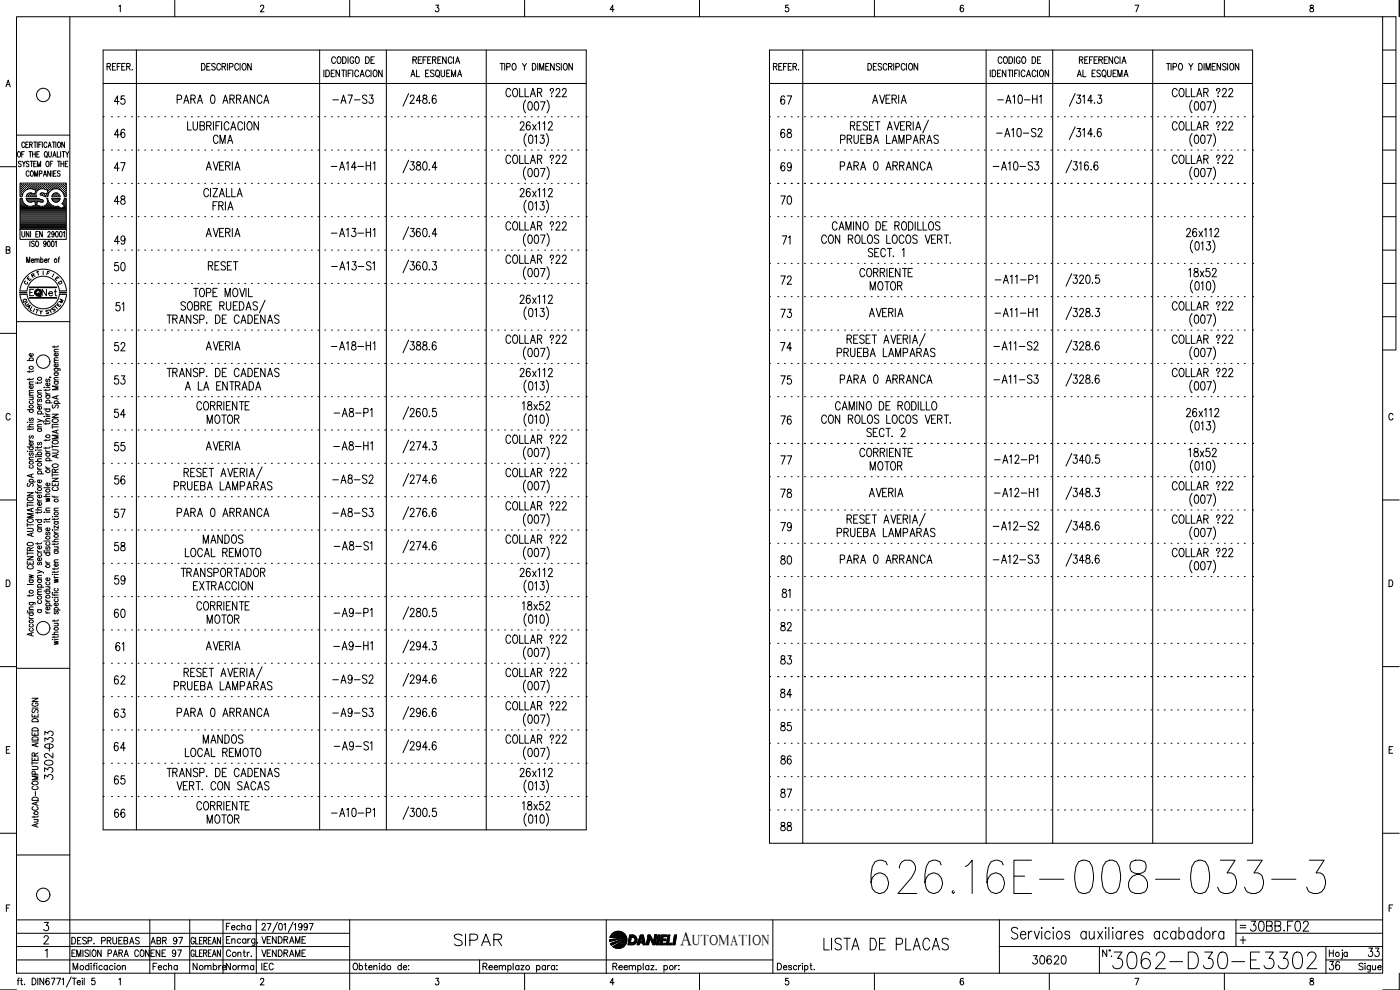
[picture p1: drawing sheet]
<svg xmlns="http://www.w3.org/2000/svg" width="420mm" height="297mm" viewBox="0 0 420 297" stroke-linecap="round" stroke-linejoin="round" font-family="sans-serif">
<defs><g id="words">
<text font-size="15" x="260.3" y="269.2">626.16E-008-033-3</text>
<text font-size="8.8" x="332.7" y="291.7">3062-D30-E3302</text>
<g font-size="7.1">
<text x="135.1" y="285">SIPAR</text>
<text x="245.9" y="286.1">LISTA DE PLACAS</text>
</g>
<g font-size="6.2">
<text x="33.2" y="42.7">46</text>
<text x="233.2" y="42.7">68</text>
<text x="150.6" y="50.4">COLLAR 22</text>
<text x="350.7" y="50.4">COLLAR 22</text>
<text x="233.2" y="96.7">73</text>
<text x="150.6" y="104.4">COLLAR 22</text>
<text x="350.7" y="104.4">COLLAR 22</text>
<text x="61" y="128.4">MOTOR</text>
<text x="98.8" y="146.4">-A8-S2</text>
<text x="233.2" y="150.6">78</text>
<text x="350.7" y="158.4">COLLAR 22</text>
<text x="59.6" y="164.4">MANDOS</text>
<text x="150.6" y="164.4">COLLAR 22</text>
<text x="16.9" y="234.9" transform="rotate(-90 16.9 234.9)">3302-</text>
<text x="373.9" y="280.5">30BB.F02</text>
</g>
<text font-size="5.9" x="204.1" y="283.5">A</text>
<g font-size="5.7">
<text x="33.2" y="32.5">45</text>
<text x="51.9" y="32.1">PARA 0 ARRANCA</text>
<text x="98.8" y="32.1">-A7-S3</text>
<text x="150.6" y="30.3">COLLAR 22</text>
<text x="233.2" y="32.5">67</text>
<text x="298.1" y="32.1">-A10-H1</text>
<text x="350.7" y="30.3">COLLAR 22</text>
<text x="350.7" y="40.2">COLLAR 22</text>
<text x="62.8" y="44.1">CMA</text>
<text x="251.2" y="44.1">PRUEBA LAMPARAS</text>
<text x="297.7" y="42.3">-A10-S2</text>
<text x="33.2" y="52.6">47</text>
<text x="98.1" y="52.2">-A14-H1</text>
<text x="233.2" y="52.6">69</text>
<text x="250.8" y="52.2">PARA 0 ARRANCA</text>
<text x="296.7" y="52.2">-A10-S3</text>
<text x="33.2" y="62.4">48</text>
<text x="233.2" y="62.4">70</text>
<text x="150.6" y="70.2">COLLAR 22</text>
<text x="33.2" y="74.4">49</text>
<text x="98.1" y="72.3">-A13-H1</text>
<text x="233.5" y="74.4">71</text>
<text x="33.2" y="82.5">50</text>
<text x="61.4" y="82.2">RESET</text>
<text x="98.4" y="82.2">-A13-S1</text>
<text x="150.6" y="80.1">COLLAR 22</text>
<text x="233.2" y="86.4">72</text>
<text x="260" y="88.2">MOTOR</text>
<text x="33.5" y="94.5">51</text>
<text x="350.7" y="94.2">COLLAR 22</text>
<text x="297.4" y="96.3">-A11-H1</text>
<text x="33.2" y="106.5">52</text>
<text x="98.1" y="106.2">-A18-H1</text>
<text x="233.2" y="106.5">74</text>
<text x="297" y="106.2">-A11-S2</text>
<text x="250.1" y="108.3">PRUEBA LAMPARAS</text>
<text x="33.2" y="116.4">53</text>
<text x="233.2" y="116.4">75</text>
<text x="250.8" y="116.1">PARA 0 ARRANCA</text>
<text x="297" y="116.1">-A11-S3</text>
<text x="350.7" y="114.3">COLLAR 22</text>
<text x="155.6" y="124.2">18x52</text>
<text x="33.2" y="126.6">54</text>
<text x="99.1" y="126.3">-A8-P1</text>
<text x="233.2" y="128.4">76</text>
<text x="33.2" y="136.5">55</text>
<text x="98.8" y="136.2">-A8-H1</text>
<text x="150.6" y="134.4">COLLAR 22</text>
<text x="233.2" y="140.4">77</text>
<text x="260" y="142.2">MOTOR</text>
<text x="33.2" y="146.4">56</text>
<text x="51.2" y="148.2">PRUEBA LAMPARAS</text>
<text x="150.6" y="144.3">COLLAR 22</text>
<text x="350.7" y="148.2">COLLAR 22</text>
<text x="150.6" y="154.2">COLLAR 22</text>
<text x="297" y="150.3">-A12-H1</text>
<text x="33.2" y="156.6">57</text>
<text x="51.9" y="156.3">PARA 0 ARRANCA</text>
<text x="98.8" y="156.3">-A8-S3</text>
<text x="233.2" y="160.5">79</text>
<text x="296.7" y="160.2">-A12-S2</text>
<text x="33.2" y="166.5">58</text>
<text x="99.1" y="166.2">-A8-S1</text>
<text x="250.1" y="162.3">PRUEBA LAMPARAS</text>
<text x="233.2" y="170.4">80</text>
<text x="250.8" y="170.4">PARA 0 ARRANCA</text>
<text x="296.7" y="170.4">-A12-S3</text>
<text x="350.7" y="168.3">COLLAR 22</text>
<text x="33.2" y="176.4">59</text>
<text x="53.3" y="174.3">TRANSPORTADOR</text>
<text x="155.6" y="184.1">18x52</text>
<text x="233.5" y="180.6">81</text>
<text x="33.2" y="186.6">60</text>
<text x="61" y="188.4">MOTOR</text>
<text x="99.1" y="186.3">-A9-P1</text>
<text x="233.2" y="190.5">82</text>
<text x="33.5" y="196.5">61</text>
<text x="98.8" y="196.1">-A9-H1</text>
<text x="150.6" y="194.4">COLLAR 22</text>
<text x="233.2" y="200.4">83</text>
<text x="33.2" y="206.4">62</text>
<text x="51.2" y="208.1">PRUEBA LAMPARAS</text>
<text x="98.8" y="206.4">-A9-S2</text>
<text x="150.6" y="204.3">COLLAR 22</text>
<text x="150.6" y="214.1">COLLAR 22</text>
<text x="233.2" y="210.6">84</text>
<text x="33.2" y="216.6">63</text>
<text x="51.9" y="216.3">PARA 0 ARRANCA</text>
<text x="98.8" y="216.3">-A9-S3</text>
<text x="233.2" y="220.5">85</text>
<text x="16.9" y="225.8" transform="rotate(-90 16.9 225.8)">033</text>
<text x="33.2" y="226.5">64</text>
<text x="59.6" y="224.4">MANDOS</text>
<text x="99.1" y="226.1">-A9-S1</text>
<text x="150.6" y="224.4">COLLAR 22</text>
<text x="233.2" y="230.4">86</text>
<text x="33.2" y="236.4">65</text>
<text x="155.6" y="244.1">18x52</text>
<text x="233.2" y="240.6">87</text>
<text x="33.2" y="246.6">66</text>
<text x="61" y="248.4">MOTOR</text>
<text x="98.4" y="246.2">-A10-P1</text>
<text x="233.2" y="250.5">88</text>
<text x="308.7" y="290.3">30620</text>
<text x="397.6" y="292.1">36</text>
<text x="409.6" y="288.2">33</text>
</g>
<g font-size="4.9">
<text x="11.3" y="90">Net</text>
<text x="66.7" y="280.1">Fecha</text>
<text x="44.1" y="284.3">ABR 97</text>
<text x="44.8" y="292.1">Fecha</text>
<text x="56.8" y="292.1">Nombre</text>
<text x="66.7" y="292.1">Norma</text>
<text x="77.3" y="292.1">IEC</text>
</g>
<text font-size="4.4" x="207.7" y="283.5">UTOMATION</text>
<g font-size="4">
<text x="12.7" y="83.6">F</text>
<text x="8.1" y="84.3">R</text>
<text x="16.2" y="86.4">D</text>
<text x="5.6" y="92.1">Q</text>
<text x="6.3" y="92.8">U</text>
<text x="6.7" y="93.8">A</text>
<text x="14.5" y="94.5">S</text>
<text x="16.6" y="92.1">M</text>
</g>
<g font-size="3.5">
<text x="6" y="86.4">C</text>
<text x="371.1" y="279.8">=</text>
</g>
</g></defs>
<!-- layer: DCA_A3E2|CART -->
<g fill="none" stroke="#000" stroke-width=".3">
<path d="M5 5h410v287h-410zM21 5v287M35.7 1.9l.4-.3v1.9M52.5 .1v4.9M78.2 2l.3-.4h.4l.3 .3-.2 .7-.9 .9h1.1M104.9 .1v4.9M130.8 1.6h.9l-.5 .7a.59 .59 0 0 1 .5 .9 .59 .59 0 0 1-1.1 0M157.4 .1v4.9M184.3 2.9h-1.2l.8-1.3v1.9M209.9 .1v4.9M236.6 1.6h-.8l-.1 .8a.62 .62 0 0 1 .9 0 .62 .62 0 0 1-.1 .9 .62 .62 0 0 1-.9-.1M262.4 .1v4.9"/>
<path d="M289.1 1.8l-.3-.2a1.12 1.12 0 0 0-.1 1.9 .59 .59 0 0 0 .5-.8 .59 .59 0 0 0-1-.1v.3M314.9 .1v4.9M340.6 1.6h1.2l-.8 1.9M367.5 .1v4.9M393.3 1.6v.6a.82 .82 0 0 1 .8 .4 .82 .82 0 0 1 0 .9 .65 .65 0 0 1-1-.5 .65 .65 0 0 1 .8-.7l.3-.3-.1-.4zM415 5h3.9v100h-3.9M415 15h3.9M419.9 .1v4.9M1.8 26l.7-2 .6 2M2 25.4h.8M415 35h3.9M415 25h3.9"/>
<path d="M0 50h5M5 40.5h16M5.3 45.7l.3-.2a.86 .86 0 0 1 .6 .8 .86 .86 0 0 1-.6 .8l-.4-.6zM6.1 56.8h.1M6.1 56.2h.1M6.1 55.6h.1M6.1 57.5h.1M6.1 58.1h.1M6.1 58.7h.1M6.1 59.7h.4M6.3 57.2h.1M6.3 56.5h.1"/>
<path d="M6.3 55.9h.1M6.3 55.3h.1M6.3 57.8h.1M6.3 58.4h.1M6.3 48.6l-.2-.2-.6 .2 .1 .4 .7 .6-.2 .4-.6-.2M6.4 55.2v.2M6.4 55.8v.2M6.4 56.5v.1M6.4 57.1v.2M6.4 57.7v.2M6.4 58.4v.1M6.5 46.3h.5"/>
<path d="M6.6 59h-.6v-4.1h13.9v4.1h-.6M6.6 59.5h-.6v9.3h13.9v-9.3h-.6l-.2 .8M6.6 56.8h.2M6.6 56.2h.2M6.6 55.6h.2M6.6 57.5h.2M6.6 58.1h.1M6.7 59.5l.1 .8M6.7 48.4l.5 .7 .4-.7M6.7 55.5v.2M6.7 56.2v.1M6.7 56.8v.1"/>
<path d="M6.7 57.4v.2M6.7 58.1v.1M6.8 58.3l-.1 .7M6.9 57.2h.2M6.9 56.5h.2M6.9 55.9h.2M6.9 55.3h.2M7 55.2v.2M7 55.8v.2M7 56.5v.1M7 57.1v.2M7.2 49.1v.9"/>
<path d="M7.2 56.8h.2M7.2 56.2h.2M7.2 55.6h.2M7.3 45.5h-.8v1.6M7.3 55.5v.2M7.3 56.2v.1M7.3 56.8v.1M7.4 43a.47 .47 0 0 0-.6-.4 .47 .47 0 0 0-.3 .7v.3a.46 .46 0 0 0 .3 .7 .46 .46 0 0 0 .6-.5M7.6 56.5h.1M7.6 55.9h.1M7.6 55.3h.1M7.7 55.2v.2"/>
<path d="M7.7 55.8v.2M7.7 56.5v.1M7.7 43.4h.5M7.8 59.5h3.8l1.2 .5M7.8 59h3.2M7.9 56.2h.1M7.9 55.6h.1M7.9 59.5l.1 .3M7.9 59.8l.7 .8M8 56.8h-.1M8 55.5v.2M8 56.2v.1"/>
<path d="M8 59.7h3.6M8 58.7h.1M8.2 56.8l-.9 .6-.5 .9M8.2 56.8l1.2-.2 1.4 .5-.4 1.1-1.1-.3-.6 .1M8.2 56.5h.1M8.2 55.9h.1M8.2 55.3h.1M8.2 58.4h.1M8.2 58.3l-.3 .7M8.3 55.2v.2M8.3 55.8v.2M8.3 56.5v.1"/>
<path d="M8.3 58.4v.1M8.5 42.6h-.8v1.7h.8M8.5 56.2h.2M8.5 55.6h.2M8.5 58.7h.2M8.6 58.1h.1M8.6 55.5v.2M8.6 56.2v.1M8.6 58.1v.1M8.6 58.7v.1M8.6 58l-.4 .3M8.7 48.6l-.5-.2-.3 .2v.3a.7 .7 0 0 1 .7 1l-.4 .1-.3-.2"/>
<path d="M8.7 45.5h.8M8.7 51.6l-.3-.3a.86 .86 0 0 0-.6 .8 .86 .86 0 0 0 .6 .8l.3-.4M8.8 56.5h.2M8.8 55.9h.2M8.8 55.3h.2M8.8 58.4h.2M8.9 43.4l.8-.1v-.5l-.8-.2v1.7M8.9 55.2v.2M8.9 55.8v.2M8.9 56.5h.1M8.9 58.4v.1M9.1 48.4h.8"/>
<path d="M9.1 45.5v1.6M9.1 56.2h.2M9.1 55.6h.2M9.1 58.1h.2M9.1 58.7h.2M9.2 51.5l.2-.2a.86 .86 0 0 1 .7 .8 .86 .86 0 0 1-.7 .8l-.3-.4zM9.2 55.5v.2M9.2 56.2v.1M9.2 58.1v.1M9.2 58.7v.1M9.3 43.4l.4 .9M9.5 48.4v1.6"/>
<path d="M9.5 55.9h.1M9.5 55.3h.1M9.5 58.4h.1M9.6 56.5h-.1M9.6 55.2v.2M9.6 55.8v.2M9.6 58.4v.1M9.8 46.3h.8M9.8 45.5v1.6M9.8 56.2h.1M9.8 55.6h.1M9.8 58.7h.1"/>
<path d="M9.9 58.2h.1M9.9 55.5v.2M9.9 56.2v.1M9.9 58.7v.1M10.1 42.6h.8M10.1 49.1h.5M10.1 56.5h.1M10.1 55.9h.1M10.1 55.3h.1M10.1 58.4h.1M10.2 55.2v.2M10.2 55.8v.2"/>
<path d="M10.2 56.5v.1M10.2 58.4v.1M10.4 52.9v-1.6l.4 1.6 .5-1.6v1.6M10.4 56.8h.2M10.4 56.2h.2M10.4 55.6h.2M10.4 58.7h.2M10.5 55.5v.2M10.5 56.2v.1M10.5 56.8v.1M10.5 58.7v.1M10.5 42.6v1.7"/>
<path d="M10.5 58.1h.1M10.6 45.5v1.6M10.8 56.5h.1M10.8 55.9h.1M10.8 55.3h.1M10.8 57.2h.1M10.8 55.2v.2M10.8 55.8v.2M10.8 56.5v.1M10.9 48.4h-.8v1.6h.8M11 46.3h.5M11 56.8h.2"/>
<path d="M11 56.2h.2M11 55.6h.2M11.1 55.5v.2M11.1 56.2v.1M11.1 56.8v.1M11.2 42.6v1.7M11.2 50v-1.6l.5 1.6 .5-1.6v1.6M11.4 56.5h.1M11.4 55.9h.1M11.4 55.3h.1M11.5 55.2v.2M11.5 55.8v.2"/>
<path d="M11.5 56.5v.1M11.6 43.4h.5M11.7 56.2h.2M11.7 55.6h.2M11.8 56.8l1.2-.2 1.4 .5-.4 1.1-1.1-.3-.6 .1M11.8 55.5v.2M11.8 56.2v.1M11.8 56.8a1.5 1.5 0 0 0-.8 2.2M11.8 45.5h-.8v1.6h.8M11.8 52.1l.8-.1v-.6l-.8-.1v1.6M12 56.5h.1M12 55.9h.1"/>
<path d="M12 55.3h.1M12.1 55.2v.2M12.1 55.8v.2M12.1 56.5v.1M12.1 58.5l1.1 .3M12.3 58l-.3 .2 .2 .3M12.3 56.2h.2M12.3 55.6h.2M12.3 58.1h.2M12.4 42.6h-.8v1.7M12.4 55.5v.2M12.4 56.2v.1"/>
<path d="M12.4 58.1v.1M12.7 55.9h.1M12.7 55.3h.1M12.7 58.4h.1M12.7 42.6v1.7M12.7 56.5h.1M12.7 55.2v.2M12.7 55.8v.2M12.7 58.4v.1M12.8 60l.2 .4-.3 .3M13 56.2h.1M13 55.6h.1"/>
<path d="M13 58.1h.1M13 52.9l.5-1.6 .5 1.6M13 55.5v.2M13 56.2v.1M13 58.1v.1M13.2 58.8l1.1 .2M13.2 52.4h.6M13.3 56.5h.1M13.3 55.9h.1M13.3 55.3h.1M13.3 58.4h.1M13.3 55.2v.2"/>
<path d="M13.3 55.8v.2M13.3 56.5v.1M13.3 58.4v.1M13.5 45.6l.1-.1a.86 .86 0 0 1 .6 .8 .86 .86 0 0 1-.6 .8 1.14 1.14 0 0 1-.1-1.5zM13.6 56.2h.2M13.6 55.6h.2M13.6 58.7h.2M13.7 55.5v.2M13.7 56.2v.1M13.7 58.7v.1M13.8 46.8l.4 .5M13.9 48.6l.2-.2a.88 .88 0 0 1 .6 .8 .88 .88 0 0 1-.6 .8l-.3-.6z"/>
<path d="M13.9 56.5h.2M13.9 55.9h.2M13.9 55.3h.2M13.9 58.4h.2M14 55.2v.2M14 55.8v.2M14 56.5v.1M14 58.4v.1M14.1 59.5h.2l.2 .8M14.1 43l-.3-.4a.86 .86 0 0 0-.7 .8 .86 .86 0 0 0 .7 .9l.3-.5M14.1 59.6a1.59 1.59 0 0 1-1.3 2.3M14.2 58.7h.1"/>
<path d="M14.2 56.8h.2M14.2 56.2h.2M14.2 55.6h.2M14.2 58.1h.2M14.3 55.5v.2M14.3 56.2v.1M14.3 56.8v.1M14.3 58.1v.1M14.4 57.5h.1M14.4 44.3l.5-1.7 .5 1.7M14.6 57.2h.1M14.6 56.5h.1"/>
<path d="M14.6 55.9h.1M14.6 55.3h.1M14.6 57.8h.1M14.6 45.5v1.4l.3 .2 .5-.2v-1.4M14.6 43.7h.6M14.6 55.2v.2M14.6 55.8v.2M14.6 56.5v.1M14.6 57.1v.2M14.6 57.7v.1M14.9 56.8h.1M14.9 56.2h.1"/>
<path d="M14.9 55.6h.1M14.9 55.5v.2M14.9 56.2v.1M14.9 56.8v.1M15.1 49.1h.4M15.2 51.3v1.6l-.9-1.6v1.6M15.2 56.5h.1M15.2 55.9h.1M15.2 55.3h.1M15.2 55.2v.2M15.2 55.8v.2M15.2 56.5v.1"/>
<path d="M15.5 56.2h.2M15.5 55.6h.2M15.6 55.5v.2M15.6 56.2v.1M15.6 56.8h-.1M15.6 51.3v1.6M15.6 59.8l.8 .8M15.7 59.7h2.2M15.7 42.6h.9M15.8 48.4h-.7v1.6M15.8 56.5h.2M15.8 55.9h.2"/>
<path d="M15.8 55.3h.2M15.9 56.8l-1 .8-.6 1.4M15.9 56.8l.9-.2 1 .2M15.9 47.1l.4-1.6 .5 1.6M15.9 55.2v.2M15.9 55.8v.2M15.9 56.5v.1M15.9 58.3l-.3 .7h2.4M16 58.4l-.1 .1M16 46.6h.6M16.1 52h.5M16.1 42.6v1.7"/>
<path d="M16.1 56.2h.2M16.1 55.6h.2M16.1 58.7h.2M16.2 55.5v.2M16.2 56.2v.1M16.2 58.2h.1M16.2 58.7v.1M16.3 58.1h.1M16.4 58l-.5 .3M16.4 58h.9M16.5 56.5h.1M16.5 55.9h.1"/>
<path d="M16.5 55.3h.1M16.5 58.4h.1M16.5 55.2v.2M16.5 55.8v.2M16.5 56.5v.1M16.5 58.4v.1M16.8 42.6v1.7M16.8 56.2h.1M16.8 55.6h.1M16.8 58.1h.1M16.8 58.7h.1M16.8 51.3h-.7v1.6h.7"/>
<path d="M16.8 55.5v.2M16.8 56.2v.1M16.8 58.1v.1M16.8 58.7v.1M17.1 56.5h.1M17.1 55.9h.1M17.1 55.3h.1M17.1 58.4h.1M17.1 55.2v.2M17.1 55.8v.2M17.1 56.5v.1M17.1 58.4v.1"/>
<path d="M17.2 45.5v1.6h.7M17.2 48.4h.9M17.3 58l.4 .3M17.4 56.2h.2M17.4 55.6h.2M17.4 58.7h.2M17.5 42.7l.1-.1a.86 .86 0 0 1 .6 .8 .86 .86 0 0 1-.6 .9 1.09 1.09 0 0 1-.1-1.6zM17.5 55.5v.2M17.5 56.2v.1M17.5 58.7v.1M17.7 48.4v1.6M17.7 58.3l.4 .7"/>
<path d="M17.7 56.5h.2M17.7 55.9h.2M17.7 55.3h.2M17.8 56.8l.9 .8 .6 1.4M17.8 55.2v.2M17.8 55.8v.2M17.8 56.5v.1M18 59.8l-.7 .8M18 59.5h-2.4v.3M18 51.5a.42 .42 0 0 0-.6-.2 .42 .42 0 0 0 0 .7l.4 .1a.43 .43 0 0 1 .1 .7 .43 .43 0 0 1-.7-.2M18 56.8h.2M18 56.2h.2"/>
<path d="M18 55.6h.2M18.1 59.5l-.1 .3M18.1 55.5v.2M18.1 56.2v.1M18.1 56.8v.1M18.2 45.5v1.6M18.3 49.1h.8M18.3 48.4v1.6M18.4 56.5h.1M18.4 55.9h.1M18.4 55.3h.1M18.4 55.2v.2"/>
<path d="M18.4 55.8v.2M18.4 56.5v.1M18.4 57.1v.1M18.5 57.2h.1M18.7 45.5h.8M18.7 56.8h.1M18.7 56.2h.1M18.7 55.6h.1M18.8 57.4v.1M18.8 55.5v.2M18.8 56.2v.1M18.8 56.8v.1"/>
<path d="M19 57.2h.1M19 56.5h.1M19 55.9h.1M19 55.3h.1M19 57.8h.1M19 45.5v1.6M19 55.2v.2M19 55.8v.2M19 56.5v.1M19 57.1v.2M19 57.7v.2M19.1 48.4v1.6"/>
<path d="M19.3 56.8h.2M19.3 56.2h.2M19.3 55.6h.2M19.3 57.5h.2M19.3 58.1h.2M19.3 42.6v1.7l-.8-1.7v1.7M19.3 58.7h.2M19.3 59.7h.5M19.4 55.5v.2M19.4 56.2v.1M19.4 56.8v.1M19.4 57.4v.2"/>
<path d="M19.4 58.1v.1M19.4 58.7v.1M19.6 49.1h.5M19.6 57.2h.2M19.6 56.5h.2M19.6 55.9h.2M19.6 55.3h.2M19.6 57.8h.2M19.6 58.4h.2M19.7 55.2v.2M19.7 55.8v.2M19.7 56.5v.1"/>
<path d="M19.7 57.1v.2M19.7 57.7v.2M19.7 58.4v.1M19.7 45.5l.5 .8 .5-.8M20.2 46.3v.8M20.4 48.4h-.8v1.6h.8M415 55h3.9M415 45h3.9M1.9 75l.9-.1 .2-.3-.2-.5-.9-.1v2l1-.2 .1-.4-.4-.4M6 68.8v3h13.9v-3M6.1 64.5h13.7M6.1 64.2h13.7"/>
<path d="M6.1 63.8h13.7M6.1 63.5h13.7M6.1 63.2h13.7M6.1 62.9h13.7M6.1 62.6h12.1M6.1 62.3h11.7M6.1 61.9h2.3M6.1 61.6h1.6M6.1 61.3h1.2M6.1 61h.9M6.1 60.6h.7M6.1 60.4h.6"/>
<path d="M6.1 60h.5M6.1 64.8h13.7M6.1 65.1h13.7M6.1 65.4h13.7M6.1 65.7h13.7M6.1 66.1h13.7M6.1 66.4h13.7M6.1 66.7h13.7M6.1 67h13.7M6.1 67.3h13.7M6.1 67.6h13.7M6.1 68h13.7"/>
<path d="M6.1 68.3h13.7M6.1 68.6h13.7M6.6 69.5v1.1l.3 .5 .5-.5v-1.1M6.8 60.3l.5 .8 .9 .6M8 78.8v-1.7l.5 1.7 .4-1.7v1.7M8.1 60h4.5M8.4 60.4h1.7M8.7 60.6l.6 .1 1.1-.3 .3 1.1-1.3 .4-1.2-.2M8.7 69.5v1.6l-.8-1.6v1.6M9 72.3v1.7M9.2 69.5v1.6M9.4 78.1h.7l-.1-.3a.46 .46 0 0 0-.6 .5 .46 .46 0 0 0 .7 .3"/>
<path d="M9.8 61.9h2.1M10.3 72.6a.41 .41 0 0 0-.7-.2 .41 .41 0 0 0 .1 .7l.4 .1a.43 .43 0 0 1 .1 .7 .43 .43 0 0 1-.7-.2M10.5 78l.3-.3 .2 .1 .1 1M10.5 77.7v1.1M10.5 60.4h.7M10.6 60.6h.5M10.7 61h.3M10.7 61.6h.3M10.8 61.3h.2M10.8 70.3h.4M10.9 72.4l.1-.1a.86 .86 0 0 1 .6 .9 .86 .86 0 0 1-.6 .8 1.09 1.09 0 0 1-.1-1.6zM11.1 78l.3-.3 .3 .1 .1 1"/>
<path d="M11.5 69.5h-.7v1.6h.7M11.6 60.4h1.3M11.8 61.8l1 .1M12.2 77.9l.2-.1a.46 .46 0 0 1 .6 .5 .46 .46 0 0 1-.8 .3M12.2 77.1v1.7M12.6 60.7l-1.3-.3-.3 1.1 .8 .3M12.7 69.5v1.6l-.8-1.6v1.6M13.3 61.9h2.8M13.3 78.1h.8l-.2-.3a.46 .46 0 0 0-.6 .5 .46 .46 0 0 0 .8 .3M13.8 61.6h1.6M13.8 72.9l-.2 .4a.45 .45 0 0 1-.6-.5 .45 .45 0 0 1 .6-.4l.2 .5v.8l-.3 .3-.4-.3M14.1 61.3h.9"/>
<path d="M14.2 61h.5M14.3 60.6h.2M14.4 69.8a.38 .38 0 0 1 .5-.3 .38 .38 0 0 1 .1 .6l-.7 1h.8M14.4 60.4h.1M14.4 72.4l.2-.1a.96 .96 0 0 1 0 1.7l-.4-.7zM14.4 77.7v1.1M14.5 60.3l.5 .8 .9 .6M14.9 77.7l-.5 .4M15.6 72.4l.2-.1a.96 .96 0 0 1 0 1.7l-.4-.7zM15.8 60h2M15.9 61.7l1.5 .1M16.1 60.4h1.4"/>
<path d="M16.3 70l-.3 .4a.44 .44 0 0 1-.5-.4 .44 .44 0 0 1 .5-.5l.3 .5-.1 .8-.3 .3-.4-.2M16.4 60.6h.9M16.6 72.6l.3-.3v1.7M16.8 69.5h.2a.96 .96 0 0 1 0 1.6l-.4-.7zM17.4 77.7h.4M17.9 77.1l-.2 .1-.1 1.6M18 69.5h.2a.96 .96 0 0 1 0 1.6l-.4-.7zM18.3 62.6h1.5M18.8 61h1M18.9 62.3h.9M18.9 61.3h.9M19 69.8l.3-.3v1.6"/>
<path d="M19 60.6h.8M19.1 60.3l-.5 .8 .7 .8-1 .6-.9-.6M19.2 61.6h.6M19.2 60.4h.6M19.3 60h.5M19.5 61.9h.3M415 75h3.9M415 65h3.9M5 96.5h16M6 87.2a7 7 0 0 1 7-6.4 7 7 0 0 1 7 6.4M6 88.3a7 7 0 0 0 7 6.5 7 7 0 0 0 7-6.5M8.1 87.2a4.9 4.9 0 0 1 4.9-4.3 4.9 4.9 0 0 1 4.8 4.3"/>
<path d="M8.1 88.3a4.9 4.9 0 0 0 4.9 4.4 4.9 4.9 0 0 0 4.8-4.4M8.9 86.1h8.1v.2h-8.1M8.9 89.3h8.1v.1h-8.1zM9 86.2h7.9M9 89.4h7.9M10.1 86.8h-1.2v1.9M10.9 92.8l.7 .2M11.9 93.1l.4 .6 .4-.5M12.3 93.7l-.1 .5M415 95h3.9M415 85h3.9M0 100h5"/>
<path d="M8.2 108.2h1.8M8.8 111.3v.4M8.8 113.5v.5M8.8 119.2h1.2M8.8 118.6h1.2M8.8 115.3h1.2M9 108.2l-.2-.1a.55 .55 0 0 1 .6-.7 .55 .55 0 0 1 .5 .7l-.2 .1M9.7 119.2l.3 .3-.1 .3-1.1 .1M9.7 115.7l.2 .2a.53 .53 0 0 1-.5 .7 .53 .53 0 0 1-.5-.8l.4-.1v.9M9.7 106.1l.2 .1a.53 .53 0 0 1-.5 .7 .53 .53 0 0 1-.5-.8h.4v.8M10 117.8l-1.2 .1v.4l.3 .3M10 117.1l-1.2 .1v.3l.3 .3"/>
<path d="M10 114.6h-1.2v.4l.3 .3M10 113.5l-.3 .3h-1.5M10 111.2l-.1 .3h-1.7M11.3 114.6v.5M11.3 117.9h1.2M11.5 119.7l-.2 .3 .2 .6 .5-.8h.4l.1 .5-.3 .3M12.5 117.1l-1.2 .1v.3l.3 .4M12.5 114.5l-.4 .4h-1.4M13.2 116.2h.1zM13.8 117.7v.3l.5 .2M13.8 116.8v.5M13.8 118.7h1.2"/>
<path d="M13.8 118.2h1.2M13.8 116.2h1.2M14.1 118.7a.56 .56 0 0 0 .2 .9 .56 .56 0 0 0 .7-.6l-.3-.3M14.1 113.7l-.3 .3v.4h.4l.3-.6 .2-.1 .3 .3-.3 .5M14.7 114.9l.2 .1a.54 .54 0 0 1-.6 .8 .54 .54 0 0 1-.4-.8l.4-.1v.9M14.9 113.1v.2v-.2l.4 .2M15 116.7l-.1 .3-1.7 .1M16.3 110.6h1.6l.1 .6M16.3 103.8v.5M16.3 114.5h1.2M16.3 114h1.2M16.3 111.9h1.2"/>
<path d="M16.3 108.9h1.2M16.3 105.6h1.2M16.6 114.5l-.3 .1a.55 .55 0 0 0 .6 .7 .55 .55 0 0 0 .5-.7l-.2-.1M16.6 111.9l-.3 .1a.52 .52 0 0 0 .6 .7 .52 .52 0 0 0 .3-.8M16.6 110.6l-.3 .1a.55 .55 0 0 0 .6 .7 .55 .55 0 0 0 .5-.7l-.2-.1M16.9 118.9v.7M17.2 109.3a.49 .49 0 0 1 0 .7 .49 .49 0 0 1-.6 0 .49 .49 0 0 1-.1-.7h.3v.8M17.2 106l.2 .1a.55 .55 0 0 1-.5 .7 .55 .55 0 0 1-.6-.7l.5-.1v.8M17.5 118.7l-1.8 .5 1.8 .6M17.5 115.9h-1.8l1.8 .5-1.8 .6h1.8M17.5 113.3h-1.2v.4l.3 .3M17.5 108.1l-1.2 .1v.3l.3 .4"/>
<path d="M17.5 107.3l-1.2 .1v.4l.3 .3M17.5 104.8l-1.2 .1v.3l.3 .4M17.5 103.7l-.4 .4h-1.4M3 124.5a.63 .63 0 0 0-.7-.5 .63 .63 0 0 0-.5 .8v.5a.63 .63 0 0 0 .5 .7 .63 .63 0 0 0 .7-.5M8.2 135.4h.1zM8.2 126.7h.1zM8.2 128.1h1.8M8.2 134.1h1.8M8.2 122.9h1.8M8.8 131.9v.3l.5 .2M8.8 128.6v.4M8.8 138h1.2"/>
<path d="M8.8 135.4h1.2M8.8 132.4h1.2M8.8 126.7h1.2M9 139.6l-.2 .2a.55 .55 0 0 0 .6 .7 .55 .55 0 0 0 .5-.7l-.2-.2M9 135.9l-.2 .3v.4h.4l.3-.6 .2-.1 .3 .3-.3 .4M9 134.1l-.2 .1a.56 .56 0 0 0 .6 .7 .56 .56 0 0 0 .5-.7l-.2-.1M9 130.8l-.2 .2 .2 .5 .5-.7h.4l.1 .4-.3 .3M9 125.5l-.2 .3v.3h.4l.3-.6h.2l.3 .3-.3 .4M9 122.9l-.2 .1a.56 .56 0 0 0 .6 .8 .56 .56 0 0 0 .5-.8l-.2-.1M9 120.3l-.2 .2a.55 .55 0 0 0 .6 .6 .55 .55 0 0 0 .5-.6l-.2-.2M9.7 132.8l.2 .2a.53 .53 0 0 1-.5 .6 .53 .53 0 0 1-.5-.7l.4-.1v.8M10 137.2l-1.2 .1v.3l.3 .4"/>
<path d="M10 128.5l-.1 .3h-1.7M10 127.3l-1.2 .1v.3l.3 .4M10.7 137h.1zM10.7 135h.1zM10.7 138.5h1.8M10.7 136.5h1.8M11.3 125.8l1.2 .4-1.2 .4M11.3 120.9v.4l.5 .2M11.3 134v.5M11.3 137h1.2M11.3 135h1.2M11.3 128.6h1.2"/>
<path d="M11.3 128.1h1.2M11.3 124.2h1.8M11.3 121.5h1.2M11.5 136.5l-.2-.2a.56 .56 0 0 1 .6-.7 .56 .56 0 0 1 .5 .7l-.2 .2M11.5 132.7l-.2 .3v.4h.4l.3-.6 .2-.1 .3 .3-.3 .5M11.5 128.6l-.2 .2a.56 .56 0 0 0 .6 .7 .56 .56 0 0 0 .5-.7l-.2-.2M11.5 124.2l-.2-.2a.54 .54 0 0 1 .6-.7 .54 .54 0 0 1 .3 .9M12.2 121.9l.2 .2a.54 .54 0 0 1-.5 .7 .54 .54 0 0 1-.5-.8l.4-.1v.9M12.5 137.7h-1.2v.4l.3 .4M12.5 133.9l-.4 .4h-1.4M12.5 127.3l-1.2 .1v.3l.3 .4M12.5 126.2l.5 .2 .1 .3"/>
<path d="M13.2 125h.1zM13.2 126.4h1.8M13.2 122.7h1.8M13.8 139.9v.4l.5 .2M13.8 135v.4l.5 .2M13.8 123.9v.4l.5 .2M13.8 126.9v.5M13.8 131.9v.4M13.8 134.2v.4M13.8 138.2h1.8M13.8 136h1.2M13.8 135.6h1.2"/>
<path d="M13.8 125h1.2M13.8 124.5h1.2M13.8 120.9h1.8M14.1 138.2l-.3-.1a.56 .56 0 0 1 .6-.7 .56 .56 0 0 1 .5 .7l-.2 .1M14.1 136a.56 .56 0 0 0 .2 1 .56 .56 0 0 0 .7-.7l-.3-.3M14.1 122.7l-.3 .1a.56 .56 0 0 0 .6 .8 .56 .56 0 0 0 .5-.8l-.2-.1M14.1 120.9l-.3-.1a.56 .56 0 0 1 .6-.8 .56 .56 0 0 1 .5 .8l-.2 .1M15 134.1l-.1 .3h-1.7M15 131.8l-.1 .3h-1.7M15 126.8l-.4 .4h-1.4M15 125.6l-1.2 .1v.3l.3 .4M15.7 135h1.3l.5 .4-.1 .3-.4 .3h-1.3"/>
<path d="M15.7 124.3h1.8l-1.8 1h1.8M15.7 128.1h1.8M15.7 127.6v1M15.7 133.5v.9M15.7 134h1.8M15.7 127.3h1.8M15.7 139.4a1.05 1.05 0 0 1 1.8 .5 1.01 1.01 0 0 1-1 .4 1.01 1.01 0 0 1-.8-.7zM15.7 132.4a.9 .9 0 0 1 1.1-.4 .9 .9 0 0 1 .6 1 1.05 1.05 0 0 1-1.7-.5zM15.7 125.9a.9 .9 0 0 1 1.1-.3 .9 .9 0 0 1 .6 .9 .9 .9 0 0 1-1 .3 .9 .9 0 0 1-.7-.9zM15.9 121.5l-.2 .3 .2 .7 .4-.1 .7-.9 .5 .3-.3 .7M16.3 121.1h1.8M16.6 121.1l-.3-.2a.55 .55 0 0 1 .6-.6 .55 .55 0 0 1 .5 .6l-.2 .2"/>
<path d="M16.9 129.1v.8M16.9 136.6v.7M17.5 136.3l-1.8 .6 1.8 .5M17.5 130.6h-1.8l1.8 .5-1.8 .6h1.8M17.5 129l-1.8 .5 1.8 .5M418 124.5a.63 .63 0 0 0-.7-.5 .63 .63 0 0 0-.5 .8v.5a.63 .63 0 0 0 .5 .7 .63 .63 0 0 0 .7-.5M0 150h5M8.2 158.5l1.5 .1 .3 .3-.3 .5-1.5 .1M8.2 147.8h1.8l-1.8 1h1.8M8.2 151.1v1M8.2 157v1M8.2 157.5h1.8"/>
<path d="M8.2 151.6h1.8M8.2 150.8h1.8M8.3 155.9a.9 .9 0 0 1 1-.4 .9 .9 0 0 1 .6 .9 .9 .9 0 0 1-1 .4 .9 .9 0 0 1-.6-.9zM8.3 149.5a.9 .9 0 0 1 1-.4 .9 .9 0 0 1 .6 .9 .9 .9 0 0 1-1 .4 .9 .9 0 0 1-.6-.9zM8.4 145l-.2 .4 .2 .6 .4-.2 .3-.5a.5 .5 0 0 1 .8-.2 .5 .5 0 0 1-.2 .9M8.8 144.6h1.8M9 144.6l-.2-.1a.55 .55 0 0 1 .6-.7 .55 .55 0 0 1 .5 .7l-.2 .1M9.4 142.4v.7M9.4 152.7v.7M10 159.9l-1.8 .5 1.8 .6M10 154.1h-1.8l1.8 .6-1.8 .5h1.8M10 152.5l-1.8 .5 1.8 .6"/>
<path d="M10 142.2l-1.8 .5 1.8 .6M10.7 147.5l.3 .4h1.5M10.7 155.9h1.8M10.7 153h1.8M11.3 149.8v.3l.5 .2M11.3 145.2v.4l.5 .2M11.3 140.2v.4l.5 .2M11.3 147.6v.5M11.3 153.5v.5M11.3 158.7h1.2M11.3 158.2h1.2M11.3 150.3h1.2"/>
<path d="M11.3 145.8h1.2M11.3 142.2h1.8M11.3 140.8h1.2M11.5 158.7l-.2 .2a.54 .54 0 0 0 .6 .7 .54 .54 0 0 0 .3-.9M11.5 155.9l-.2 .2a.56 .56 0 0 0 .6 .7 .56 .56 0 0 0 .5-.7l-.2-.2M11.5 142.2l-.2-.2a.54 .54 0 0 1 .6-.7 .54 .54 0 0 1 .3 .9M12.2 150.8a.54 .54 0 0 1 .1 .8 .54 .54 0 0 1-.8 0l-.2-.5 .5-.3v.8M12.2 148.5l.2 .2a.54 .54 0 0 1-.5 .7 .54 .54 0 0 1-.5-.8l.4-.1v.9M12.2 144a.54 .54 0 0 1 .1 .8 .54 .54 0 0 1-.8 0l-.2-.5 .5-.3v.9M12.5 157.4l-1.2 .1v.3l.3 .4M12.5 153.4l-.4 .4h-1.4M12.5 152.2l-1.2 .1v.3l.3 .4"/>
<path d="M13.2 156.6h.1zM13.2 153.7h.1zM13.2 149h1.8M13.2 146.3h1.8M13.8 149.4l1.2 .3-1.2 .3 1.2 .3-1.2 .2M13.8 156.6h1.2M13.8 155.6v.5M13.8 153.7h1.2M13.8 153.2h1.2M13.8 140.5h1.2M14.1 159.7l-.3 .3v.4h.4l.3-.6 .2-.1 .3 .3-.3 .5M14.7 158.4a.51 .51 0 0 1 0 .7 .51 .51 0 0 1-.6 .1 .51 .51 0 0 1-.2-.7l.4-.1v.8"/>
<path d="M14.7 144.9l.2 .2a.54 .54 0 0 1-.6 .7 .54 .54 0 0 1-.4-.8l.4-.1v.9M15 155.5l-.4 .4h-1.4M15 152.4l-1.2 .1v.4l.3 .3M15 148.2l-1.2 .1v.4l.3 .3M15.7 148.8l.3 .3h1.5M15.7 144.9v.8h1.8v-.8M15.7 143.5h1.8l-1.8 1h1.8M15.7 142.5h1.8M15.7 142v.9M15.7 158.9v.2zM15.7 154.9v.2zM16.1 146.2a.53 .53 0 0 0-.4 .6 .53 .53 0 0 0 .6 .4h.5a.53 .53 0 0 0 .7-.4 .53 .53 0 0 0-.4-.6"/>
<path d="M16.3 159.4v.4l.5 .2M16.3 153.2h1.2M16.3 148.8v.5M16.3 155.6v.4M16.3 160h1.2M16.3 159h1.2M16.3 156.5h1.2M16.3 155h1.2M16.6 156.5l-.3 .2a.55 .55 0 0 0 .6 .6 .55 .55 0 0 0 .5-.6l-.2-.2M16.6 141.7l-.1-.8h-.8v.8h1.8M16.6 145.2v.5M17.5 157.8v.7l-1.2-.7v.7"/>
<path d="M17.5 155.5l-.1 .3h-1.7M17.5 152.5l-1.2 .1v.3l.3 .3M17.5 140.7l-.9 .5M415 150h4.9M1.9 174a1.01 1.01 0 0 1 1.1 1 1.01 1.01 0 0 1-1.1 1zM8.2 168.4v.9h1.8v-.9M8.2 167h1.8l-1.8 1h1.8M8.2 175.4h1.8M8.2 166h1.8M8.2 165.5v1M8.3 163a.9 .9 0 0 1 1-.4 .9 .9 0 0 1 .6 .9 .9 .9 0 0 1-1 .4 .9 .9 0 0 1-.6-.9zM8.6 169.7a.52 .52 0 0 0-.4 .6 .52 .52 0 0 0 .6 .4h.5a.52 .52 0 0 0 .7-.4 .52 .52 0 0 0-.4-.6"/>
<path d="M8.8 172.5l1.2 .2-1.2 .3 1.2 .3-1.2 .2M8.8 178.5v.4M8.8 174h1.2M9 174l-.2 .1a.55 .55 0 0 0 .6 .7 .55 .55 0 0 0 .5-.7l-.2-.1M9 165.2l-.1-.8-.6-.1-.1 .9h1.8M9 168.7v.6M9.4 160.1v.7M10 178.4l-.3 .4h-1.5M10 164.3l-1 .4M11.3 171.1l1.2 .4-1.2 .4M11.3 165v.4l.5 .2M11.3 178.4h1.2"/>
<path d="M11.3 176.2h1.8M11.3 173.9h1.2M11.3 173.4h1.2M11.3 165.6h1.2M11.3 162.8v.6M11.5 176.2l-.2-.1a.56 .56 0 0 1 .6-.8 .56 .56 0 0 1 .5 .8l-.2 .1M11.5 173.9l-.2 .2a.54 .54 0 0 0 .6 .7 .54 .54 0 0 0 .3-.9M11.5 168.7l-.2 .3v.4h.4l.3-.6 .2-.1 .3 .3-.3 .5M11.5 166.1l-.2 .1a.54 .54 0 0 0 .6 .8 .54 .54 0 0 0 .3-.9M12.2 167.4l.2 .1a.55 .55 0 0 1-.5 .8 .55 .55 0 0 1-.5-.8l.4-.1v.9M12.2 163.8a.54 .54 0 0 1 .1 .8 .54 .54 0 0 1-.8 0l-.2-.5 .5-.3v.9M12.5 177.6l-1.2 .1v.3l.3 .4"/>
<path d="M12.5 176.8l-1.2 .1v.3l.3 .4M12.5 172.6l-1.2 .1v.3l.3 .4M12.5 171.5l.5 .2 .1 .3M12.5 162.8l-.4 .3h-1.4M13.2 165.3h.1zM13.2 177.3h1.8M13.2 165.8h1.8M13.2 162.3h1.8M13.8 179.9v.3l.5 .2M13.8 168.4v.3l.5 .2M13.8 176.1h1.2M13.8 168.9h1.2"/>
<path d="M13.8 165.3h1.2M14.1 177.3l-.3 .1a.56 .56 0 0 0 .6 .8 .56 .56 0 0 0 .5-.8l-.2-.1M14.1 174.7l-.3 .1a.53 .53 0 0 0 .6 .7 .53 .53 0 0 0 .3-.8M14.1 165.8a.56 .56 0 0 0 .2 1 .56 .56 0 0 0 .7-.7l-.3-.3M14.1 164l-.3 .3v.4h.4l.3-.6 .2-.1 .3 .3-.3 .5M14.1 162.8a.56 .56 0 0 0 .2 .9 .56 .56 0 0 0 .7-.6l-.3-.3M14.6 176.1l.4 .3-.1 .4h-1.1M14.7 173.4l.2 .1a.53 .53 0 0 1-.5 .7 .53 .53 0 0 1-.5-.7l.4-.1v.8M15.7 179.2h.1zM15.7 178.2l.3 .3h1.5M15.7 177.8h.1zM15.7 162.5h1.8"/>
<path d="M15.7 172.4h.1M16.3 173.7l1.2 .3-1.2 .3 1.2 .3-1.2 .2M16.3 172.8v.3l.5 .2M16.3 165.3h1.2M16.3 163.1v.4M16.3 170.4v.5M16.3 171.4v.5M16.3 178.3v.4M16.3 179.2h1.2M16.3 177.8h1.2M16.3 173.3h1.2M16.3 172.4h1.2"/>
<path d="M16.3 168.7h1.2M16.3 164.1h1.2M16.6 179.7l-.3 .1a.53 .53 0 0 0 .6 .8 .53 .53 0 0 0 .3-.9M16.6 176.6l-.3 .1a.55 .55 0 0 0 .6 .7 .55 .55 0 0 0 .5-.7l-.2-.1M16.6 165.3l-.3 .1a.55 .55 0 0 0 .6 .7 .55 .55 0 0 0 .5-.7l-.2-.1M17.1 164.1l.4 .3-.1 .3-1.1 .1M17.2 169.1l.2 .2a.55 .55 0 0 1-.5 .7 .55 .55 0 0 1-.6-.7l.5-.2v.9M17.5 171.4l-.4 .3h-1.4M17.5 170.4l-.4 .3h-1.4M17.5 168h-1.2v.4l.3 .3M17.5 163l-.4 .3h-1.4M17.5 161.8l-1.2 .1v.3l.3 .3"/>
<path d="M416.9 174a1.01 1.01 0 0 1 1.1 1 1.01 1.01 0 0 1-1.1 1zM8.2 183.3h.1zM8.2 183.9h1.8M8.8 185.1v.3l.5 .2M8.8 180.7l1.6 .1 .1 .5M8.8 185.6h1.2M8.8 183.3h1.2M8.8 182.9h1.2M9 188.5l-.2 .2a.56 .56 0 0 0 .6 .7 .56 .56 0 0 0 .5-.7l-.2-.2M9 187.3l-.2 .1a.55 .55 0 0 0 .6 .7 .55 .55 0 0 0 .5-.7l-.2-.1M9 183.9l-.2 .1a.55 .55 0 0 0 .6 .7 .55 .55 0 0 0 .5-.7l-.2-.1M9 180.7l-.2 .2a.55 .55 0 0 0 .6 .7 .55 .55 0 0 0 .5-.7l-.2-.2"/>
<path d="M9.4 190v.7M10 189.8l-1.8 .5 1.8 .6M10 182.1l-1.2 .1v.3l.3 .4M11.3 183h1.2M11.5 183l-.2 .1a.54 .54 0 0 0 .6 .7 .54 .54 0 0 0 .3-.8M11.5 180.2l-.2 .1a.54 .54 0 0 0 .6 .8 .54 .54 0 0 0 .3-.9M13.8 183.4v.3l.5 .2M13.8 183.9h1.2M13.8 181.8h1.8M13.8 180.4h1.2M14.1 181.8a.56 .56 0 0 1 .2-1 .56 .56 0 0 1 .7 .7l-.3 .3M14.7 182.1a.51 .51 0 0 1 0 .7 .51 .51 0 0 1-.6 .1 .51 .51 0 0 1-.2-.7l.4-.1v.9"/>
<path d="M15.7 190.4h1.8M15.7 191.9h.1M16.3 192.3l1.2 .3-1.2 .3 1.2 .3-1.2 .2M16.3 191.8h1.2M16.3 186v.5M16.3 190.9v.4M16.3 187h1.2M16.3 183h1.8M16.6 183.5l-.3 .3v.3h.4l.3-.6h.2l.3 .3-.3 .4M16.6 183l-.3-.1a.55 .55 0 0 1 .6-.7 .55 .55 0 0 1 .5 .7l-.2 .1M17.1 187l.4 .4-.1 .3-1.1 .1M17.2 180.9l.2 .1a.56 .56 0 0 1-.5 .8 .56 .56 0 0 1-.6-.8l.5-.1v.9"/>
<path d="M17.5 190.8l-.4 .4h-1.4M17.5 189.6l-1.2 .1v.4l.3 .3M17.5 185.9l-.4 .4h-1.4M0 200h5M5 200.5h16M415 200h4.9M1.9 224.9h.7M3 224h-1.1v2h1.1M416.9 224.9h.6M418 224h-1.1v2h1.1M0 250h5M5 256.5h16"/>
<path d="M415 250h4.9M1.9 272.4h.7M3 271.5h-1.1v2M5 276h410M45 276v16M56.9 276v16M66.9 276v16M76.9 276v16M104.9 276v21M181.9 276v16M184 279.9h3M184.2 279.8h2.6"/>
<path d="M184.5 279.6h2.1M184.9 279.5h1.2M231.9 276v16M299.9 276v16M370.9 276v8M416.9 272.4h.6M418 271.5h-1.1v2M0 297h5M5 280h99.9M5 284h99.9M5 288h226.9M5.2 294.2h.6"/>
<path d="M5.8 293.5l-.3 .1-.1 .3v1.6M6.2 294.2h.5M6.4 293.5v1.6l.1 .3 .3 .1M7.4 295.3l.1 .1M9.7 293.5a1.01 1.01 0 0 1 1.1 1 1.01 1.01 0 0 1-1.1 1zM11.3 293.5v2M13.1 293.5v2l-1.1-2v2M14.7 293.8l-.4-.3a1.12 1.12 0 0 0 .1 2 .56 .56 0 0 0 .5-.6 .56 .56 0 0 0-.5-.5 .56 .56 0 0 0-.6 .4M15.4 293.5h1.1l-.8 2M17 293.5h1.2l-.8 2M18.6 293.9l.4-.4v2M21.4 293.1l-1.5 3"/>
<path d="M21.7 293.5h1.2M22.3 293.5v2M23.2 294.7h.9l-.1-.4a.57 .57 0 0 0-.7 .1 .57 .57 0 0 0 0 .8 .57 .57 0 0 0 .8 0M24.7 293.5v.2zM24.7 294.2v1.3M25.3 293.5v2M28.4 293.5h-.8l-.1 .8a.62 .62 0 0 1 .9 0 .62 .62 0 0 1 0 .9 .62 .62 0 0 1-.9-.1M35.7 293.9l.4-.4v2M52.5 292v5M78.2 294l.3-.5h.4l.3 .4-.2 .6-.9 1h1.1M130.8 293.5h.9l-.5 .8a.59 .59 0 0 1 .5 .9 .59 .59 0 0 1-1.1-.1M143.9 288v4"/>
<path d="M157.4 292v5M182.9 281.9l3.2-.2-3.1 .8M182.9 282.2h1.4M182.9 282.1h1.8M183 282.5h.3M183 282.3h.8M183 281.9v.6M183 281.9h2.3M183.1 281.2a2.58 2.58 0 0 1 2.4-1.8 2.58 2.58 0 0 1 2.5 1.8l-2 .3-.2-.3h-2.8h4.7M183.1 281.1h4.9M183.1 281h4.8M183.2 283.1l3.2-1.1 .2 .1-3.1 1.5"/>
<path d="M183.2 283.2h1.3M183.2 283.1l.3 .5M183.2 280.8h4.6M183.3 283.3h.9M183.3 280.7h4.5M183.3 283.4h.6M183.4 280.6h4.3M183.4 283.5h.2M183.5 280.4h4.1M183.5 283h1.2M183.6 280.3h3.9M183.7 280.1h3.7"/>
<path d="M183.9 280h3.3M183.9 282.9h1.1M183.9 284.1h3.2M184.1 284h3.2M184.1 281.8h1.7M184.1 284.2h2.8M184.2 282.7h1.1M184.3 294.8h-1.2l.8-1.3v2M184.3 283.8h3.1M184.4 284.3h2.3M184.5 283.7h3M184.6 282.6h1"/>
<path d="M184.7 283.5h2.9M184.7 284.5h1.7M185 282.5h.9M185 283.4h2.7M185 281.7h1.1M185.3 283.3h2.5M185.4 282.3h.7M185.5 283.2h2.4M185.7 283h2.3M185.8 282.2h.6M185.9 281.4h.7M185.9 282.9h2.1"/>
<path d="M186.1 282.1h.4M186.2 282.7h1.8M186.2 281.7l1.2-.2-1 .4zM186.3 281.8h.4M186.4 282.6h1.7M186.4 281.7h.7M186.6 282.5h1.5M186.7 282.2h1.4M186.8 282.3h1.3M186.9 282.1h1.2M186.9 281.4h.3M186.9 281.5h.3"/>
<path d="M187.1 281.9h1M187.4 281.8h.7M187.6 281.5h.5M187.7 281.7h.4M188 281.4l-1.4 .7 .3 .2-3 1.7M188.1 281.3a2.6 2.6 0 0 1-1.1 2.9 2.6 2.6 0 0 1-3.1-.2M188.5 283.4h1.7M188.5 283.3h2M188.6 283h2.2M188.6 283.2h2.1M188.6 282.7h.6M188.6 282.9h2.3"/>
<path d="M188.6 282.6h.6M188.6 282.5h.6M188.7 282.3h.6M188.7 282.2h.6M188.7 282.1h.6M188.7 281.9h.6M188.8 281.8h.6M188.8 281.7h.6M188.8 281.5h.6M188.8 281.4h.6M188.8 281.2h1.1M188.8 281.1h2.1"/>
<path d="M188.9 281h1.9M188.9 280.8h1.7M188.9 280.7h1.6M189 280.5a1.67 1.67 0 0 1 2.1 1.1v.8l-.4 .7-.8 .4h-1.4zM189 280.6h1.2M190 281.2a.78 .78 0 0 1 .6 .8 .78 .78 0 0 1-.6 .8h-.8l.2-1.6M190 281.2h1M190.2 282.7h.8M190.3 281.4h.8M190.3 282.6h.8M190.4 281.5h.7M190.5 282.5h.6"/>
<path d="M190.5 281.7h.6M190.5 282.3h.6M190.6 282.2h.6M190.6 282.1h.6M190.6 281.9h.6M190.6 281.8h.6M191.2 283.4h.7M191.3 283.3h.6M191.3 283.2h.6M191.3 283h.7M191.4 282.9h2.1M191.4 282.7h2.1"/>
<path d="M191.5 282.6h2M191.6 282.5h1.9M191.6 282.3h.6M191.6 282.2h.6M191.7 282.1h.6M191.7 281.9h.6M191.8 281.8h.6M191.8 281.7h.6M191.9 281.5h.6M191.9 281.4h.6M191.9 281.2h1.3M192 281.1h1.2"/>
<path d="M192 281h1.2M192.1 280.8h1M192.1 280.7h1M192.2 280.6h.9M192.2 280.5h.8l.7 3h-.7l-.1-.6h-.9l-.2 .6h-.6zM192.6 281.2l.2 1.2h-.6zM192.6 281.4h.7M192.7 281.7h.6M192.7 281.5h.6M192.7 281.8h.6M192.7 282.1h.7M192.7 281.9h.6"/>
<path d="M192.8 282.2h.6M192.8 282.3h.6M193 283h.5M193 283.2h.6M193 283.3h.6M193 283.4h.6M194 283.4h.6M194.1 283.2h.6M194.1 283.3h.6M194.1 282.9h.6M194.1 283h.6M194.1 282.7h.7"/>
<path d="M194.2 282.6h.6M194.2 282.5h.6M194.2 282.3h.6M194.2 282.2h.7M194.3 282.1h.6M194.3 281.9h.6M194.3 281.8h.6M194.3 281.7h.6M194.4 281.5h.5M194.4 281.4h1.1M194.4 281.2h1.1M194.4 281.1h1"/>
<path d="M194.4 281h.9M194.4 280.8h.9M194.5 280.7h.7M194.5 280.6h.7M194.5 280.5l-.5 3M195.1 281.5h.5M195.1 281.7h.6M195.2 281.8h.5M195.2 281.9h.6M195.3 282.1h.6M195.4 282.2h.5M195.5 282.3h.5"/>
<path d="M195.5 282.5h.5M195.6 282.6h1.2M195.6 282.7h1.1M195.7 282.9h1M195.8 283h.9M195.8 283.2h.9M195.9 283.3h.7M196 283.4h.6M196.2 282.5h.6M196.2 282.3h.6M196.2 282.2h.6M196.2 282.1h.6"/>
<path d="M196.3 281.9h.6M196.3 281.8h.6M196.3 281.7h.6M196.3 281.5h.6M196.3 281.4h.7M196.4 281.2h.6M196.4 281.1h.6M196.4 281h.6M196.4 280.8h.7M196.5 280.7h.6M196.5 280.6h.6M196.5 280.5l-.4 2.1-1-2.1h-.6l-.5 3h.6l.4-2.1 1 2.1h.6l.5-3h-.6h.6"/>
<path d="M197 283.4h.7M197.1 283.2h.6M197.1 283.3h.6M197.1 282.9h.6M197.1 283h.6M197.1 282.7h.6M197.1 282.6h.7M197.2 282.5h.6M197.2 282.3h.6M197.2 282.2h.6M197.2 282.1h.7M197.3 281.9h.6"/>
<path d="M197.3 281.8h.6M197.3 281.7h.7M197.3 281.5h.7M197.4 281.4h.6M197.4 281.2h.6M197.4 281.1h.6M197.4 281h.6M197.4 280.8h.7M197.5 280.5h.6l-.5 3h-.6zM197.5 280.7h.6M197.5 280.6h.6M198 283.3h1.6"/>
<path d="M198 283.4h1.6M198.1 283h.6M198.1 283.2h1.6M198.1 282.7h.6M198.1 282.9h.6M198.2 282.6h.5M198.2 282.5h.6M198.2 282.3h.6M198.2 282.2h1.7M198.2 282.1h1.7M198.3 281.9h1.6M198.3 281.8h1.6"/>
<path d="M198.3 281.7h.6M198.3 281.5h.6M198.4 281.2h.5M198.4 281.4h.5M198.4 281.1h.6M198.4 281h1.6M198.5 280.8h1.6M198.5 280.7h1.6M198.5 280.5h1.6l-.1 .5h-1l-.2 .8h1.1l-.1 .5h-1l-.1 .7h1l-.1 .5h-1.6zM198.5 280.6h1.6M200 283.3h1.6M200 283.4h1.6"/>
<path d="M200.1 283h.6M200.1 283.2h1.6M200.1 282.7h.6M200.1 282.9h.6M200.2 282.6h.5M200.2 282.5h.5M200.2 282.3h.5M200.2 282.2h.6M200.2 282.1h.6M200.3 281.9h.5M200.3 281.8h.5M200.3 281.7h.6"/>
<path d="M200.3 281.5h.6M200.4 281.2h.5M200.4 281.4h.5M200.4 281.1h.6M200.4 281h.6M200.4 280.8h.6M200.4 280.7h.6M200.5 280.5h.5l-.3 2.5h1l-.1 .5h-1.6zM200.5 280.6h.5M202 283.3h.6M202 283.4h.6M202 283h.6"/>
<path d="M202 283.2h.6M202.1 282.7h.6M202.1 282.9h.5M202.1 282.6h.6M202.1 282.5h.6M202.1 282.3h.6M202.1 282.2h.7M202.2 282.1h.6M202.2 281.9h.6M202.2 281.8h.7M202.2 281.7h.7M202.3 281.5h.6"/>
<path d="M202.3 281.2h.6M202.3 281.4h.6M202.4 281.1h.5M202.4 281h.6M202.4 280.8h.6M202.4 280.7h.6M202.4 280.5h.7l-.5 3h-.7zM202.4 280.6h.6M209.9 292v5M236.6 293.5h-.8l-.1 .9a.62 .62 0 0 1 .9 0 .62 .62 0 0 1-.1 .9 .62 .62 0 0 1-.9-.2M262.4 292v5M289.1 293.8l-.3-.3a1.12 1.12 0 0 0-.1 2 .59 .59 0 0 0 .5-.8 .59 .59 0 0 0-1-.2v.3"/>
<path d="M299.9 284h115.1M314.9 292v5M340.6 293.5h1.2l-.8 2M367.5 292v5M370.9 280h44.1M393.3 293.6v.6a.82 .82 0 0 1 .8 .3 .82 .82 0 0 1 0 .9 .65 .65 0 0 1-1-.4 .65 .65 0 0 1 .8-.7l.3-.3-.1-.4zM397.9 288h17.1M419.9 292v5h-4.9"/>
<circle cx="13" cy="28.5" r="2.01"/>
<circle cx="16.7" cy="78.2" r=".51"/>
<circle cx="9.3" cy="110.3" r=".56"/>
<circle cx="11.8" cy="113.6" r=".57"/>
<circle cx="11.8" cy="118.8" r=".57"/>
<circle cx="13" cy="108.5" r="2.01"/>
<circle cx="9.3" cy="122" r=".57"/>
<circle cx="9.3" cy="138.8" r=".57"/>
<circle cx="11.8" cy="139.4" r=".57"/>
<circle cx="14.3" cy="130.9" r=".57"/>
<circle cx="11.8" cy="146.7" r=".57"/>
<circle cx="14.3" cy="141.4" r=".56"/>
<circle cx="14.3" cy="147.2" r=".57"/>
<circle cx="16.8" cy="154.1" r=".57"/>
<circle cx="16.8" cy="150.2" r=".56"/>
<circle cx="9.3" cy="177.5" r=".57"/>
<circle cx="11.8" cy="179.3" r=".57"/>
<circle cx="14.3" cy="169.8" r=".57"/>
<circle cx="14.3" cy="161.3" r=".57"/>
<circle cx="14.3" cy="179" r=".57"/>
<circle cx="16.8" cy="160.8" r=".56"/>
<circle cx="9.3" cy="186.5" r=".56"/>
<circle cx="13" cy="188.5" r="2.01"/>
<circle cx="16.8" cy="188.6" r=".56"/>
<circle cx="13" cy="268.5" r="2.01"/>
</g>
<!-- layer: DCA_A3E2|CART-ES -->
<g fill="none" stroke="#000" stroke-width=".3">
<path d="M21.9 291v-2l.7 2 .7-2v2M26.7 290a.6 .6 0 0 0-.9-.1 .6 .6 0 0 0 0 .9 .6 .6 0 0 0 .9-.1M26.7 289v2M27.3 289v.2zM27.3 289.7v1.3M27.9 289.7h.6M28.6 289l-.3 .1-.1 .3v1.6M29 289v.2zM29 289.7v1.3M30.7 290a.59 .59 0 0 0-.9-.1 .59 .59 0 0 0 0 .9 .59 .59 0 0 0 .9-.1M32.2 290a.59 .59 0 0 0-.8-.1 .59 .59 0 0 0 0 .9 .59 .59 0 0 0 .8-.1M32.2 289.7v1.3"/>
<path d="M33.9 290a.6 .6 0 0 0-.9-.1 .6 .6 0 0 0 0 .9 .6 .6 0 0 0 .9-.1M34.5 289v.2zM34.5 289.7v1.3M36.7 290.1l.4-.4 .4 .1 .1 1.2M36.7 289.7v1.3M67.9 282h.7M69 281h-1.1v2h1.1M69.2 285.5a.65 .65 0 0 0-.8-.5 .65 .65 0 0 0-.5 .8v.4a.65 .65 0 0 0 .5 .8 .65 .65 0 0 0 .8-.5M69.6 282.1l.4-.4 .4 .1 .1 1.2M69.6 281.7v1.3M71.4 286.1l.4-.4 .4 .1 .1 1.2M71.4 285.7v1.3"/>
<path d="M72.2 282a.58 .58 0 0 0-.8-.1 .58 .58 0 0 0 0 .9 .58 .58 0 0 0 .8-.1M73 285.7h.6M73.2 285v1.6l.1 .3 .4 .1M73.8 282a.6 .6 0 0 0-.9-.1 .6 .6 0 0 0 0 .9 .6 .6 0 0 0 .9-.1M73.8 281.7v1.3M74.2 285.7v1.3M74.4 281.7v1.3M74.9 285.7l-.4 .1-.3 .4M75.1 281.7l-.5 .1-.2 .5M76.5 281.7l-.1 1.8-.7 .1M76.5 282a.58 .58 0 0 0-.8-.1 .58 .58 0 0 0 0 .9 .58 .58 0 0 0 .8-.1M77.2 282.8v.2l.1-.1"/>
<path d="M106.3 289.1a.99 .99 0 0 1 1.1 .7 .99 .99 0 0 1-.6 1.2 1.06 1.06 0 0 1-.9-.8 1.06 1.06 0 0 1 .4-1.1zM107.8 290a.59 .59 0 0 1 .9-.1 .59 .59 0 0 1 0 .9 .59 .59 0 0 1-.9-.1M107.8 289v2M109.5 289.7h.6M109.7 289v1.6l.1 .3 .4 .1M110.7 290.2h1a.54 .54 0 0 0-.7-.6 .54 .54 0 0 0-.3 .8l.4 .6 .6-.3M112.2 290.1l.4-.4 .5 .1 .1 1.2M112.2 289.7v1.3M113.8 289.1h.2zM113.9 289.7v1.3M115.5 290a.59 .59 0 0 0-.8-.1 .59 .59 0 0 0 0 .9 .59 .59 0 0 0 .8-.1M115.5 289v2"/>
<path d="M120.4 290a.6 .6 0 0 0-.8-.1 .6 .6 0 0 0 0 .9 .6 .6 0 0 0 .8-.1M120.4 289v2M121 290.2h1a.54 .54 0 0 0-.6-.6 .54 .54 0 0 0-.4 .8l.5 .6 .5-.3M122.6 289.8h.1zM122.6 290.8v.2zM144.9 290l1.1-.2 .1-.2-.1-.5-1.1-.1v2M145.5 290l.6 1M146.7 290.2h1.1a.6 .6 0 0 0-.9-.5 .6 .6 0 0 0-.1 1l.4 .3 .6-.3M148.3 290.2h1a.54 .54 0 0 0-.6-.6 .54 .54 0 0 0-.4 .8l.4 .6 .6-.3M149.8 290.1l.4-.4 .5 .1v1.2M149.8 289.7v1.3M150.7 290.1l.5-.4 .4 .1 .1 1.2"/>
<path d="M152.4 290a.59 .59 0 0 1 .8-.1 .59 .59 0 0 1 0 .9 .59 .59 0 0 1-.8-.1M152.4 289.7v2M154 289v2M155.7 290a.59 .59 0 0 0-.8-.1 .59 .59 0 0 0 0 .9 .59 .59 0 0 0 .8-.1M155.7 289.7v1.3M156.3 289.7h1l-1 1.3h1M161 290a.6 .6 0 0 1 .9-.1 .6 .6 0 0 1 0 .9 .6 .6 0 0 1-.9-.1M161 289.7v2M163.7 290a.59 .59 0 0 0-.8-.1 .59 .59 0 0 0 0 .9 .59 .59 0 0 0 .8-.1M163.7 289.7v1.3M164.3 289.7v1.3M165 289.7l-.5 .1-.2 .4"/>
<path d="M166.5 290a.59 .59 0 0 0-.9-.1 .59 .59 0 0 0 0 .9 .59 .59 0 0 0 .9-.1M166.5 289.7v1.3M167 289.8h.2zM167 290.9h.2zM183.9 290l1.1-.2 .1-.2-.1-.5-1.1-.1v2M184.5 290l.6 1M185.7 290.2h1.1a.56 .56 0 0 0-.7-.6 .56 .56 0 0 0-.4 .8l.5 .6 .6-.3M187.3 290.2h1a.54 .54 0 0 0-.7-.6 .54 .54 0 0 0-.3 .8l.4 .6 .6-.3M188.8 290.1l.5-.4 .4 .1 .1 1.2M188.8 289.7v1.3M189.8 290.1l.4-.4 .4 .1 .1 1.2M191.4 290a.59 .59 0 0 1 .8-.1 .59 .59 0 0 1 0 .9 .59 .59 0 0 1-.8-.1"/>
<path d="M191.4 289.7v2M193 289v2M194.7 290a.59 .59 0 0 0-.8-.1 .59 .59 0 0 0 0 .9 .59 .59 0 0 0 .8-.1M194.7 289.7v1.3M195.3 289.7h1l-1 1.3h1M196.9 290.8l.1 .1M199.3 290a.6 .6 0 0 1 .8-.1 .6 .6 0 0 1 0 .9 .6 .6 0 0 1-.8-.1M199.3 289.7v2M202.5 289.7v1.3M203.2 289.7l-.4 .1-.3 .4M203.7 289.8h.1zM203.8 290.8v.2z"/>
<path d="M400.1 285v2M402.8 285.1h.2zM409.1 289.3l-.5-.3-.6 .1-.1 .6 1 .4 .2 .6-.5 .3-.8-.3M409.7 289.7v1.3M411.3 289.7l-.1 1.8-.7 .1M411.3 290a.59 .59 0 0 0-.9-.1 .59 .59 0 0 0 0 .9 .59 .59 0 0 0 .9-.1M411.9 289.7v1.2l.5 .1 .4-.4M412.8 289.7v1.3M413.5 290.2h1a.54 .54 0 0 0-.6-.6 .54 .54 0 0 0-.4 .8l.4 .6 .6-.3"/>
<circle cx="24.6" cy="290.3" r=".64"/>
<circle cx="35.6" cy="290.3" r=".64"/>
<circle cx="70.3" cy="286.3" r=".63"/>
<circle cx="116.7" cy="290.3" r=".64"/>
<circle cx="158.3" cy="290.3" r=".64"/>
<circle cx="201.5" cy="290.3" r=".64"/>
</g>
<!-- layer: CART -->
<g fill="none" stroke="#000" stroke-width=".3">
<path d="M419.9 .1v4.9M9.6 219.7v.9h1.8M9.6 214.2v.9h1.8v-.9M9.6 209.5h1.8l-1.8 1h1.8M9.6 212.5h1.8M9.7 218.6a.99 .99 0 0 1 1.1-.2 .99 .99 0 0 1 .6 .9h-1.8zM9.7 215.9a.99 .99 0 0 1 1.1-.3 .99 .99 0 0 1 .6 1h-1.8zM9.9 212.9l-.3 .3 .3 .6h.3l.3-.7a.5 .5 0 0 1 .9-.1 .5 .5 0 0 1-.2 .8M10 210.9a.52 .52 0 0 0-.4 .6 .52 .52 0 0 0 .7 .4l.9-.1 .2-.3-.2-.6h-.5v.3M10.5 214.6v.5M9.6 229.9l1.6 .1 .2 .4-.2 .4-1.6 .1M9.6 227.3v.9h1.8"/>
<path d="M9.6 228.9h1.8M9.6 228.4v1M9.6 222.6h1.8M9.7 239.5a.99 .99 0 0 1 1.1-.3 .99 .99 0 0 1 .6 .9h-1.8zM9.7 234.7a.9 .9 0 0 1 1-.4 .9 .9 0 0 1 .6 .9 1.05 1.05 0 0 1-1.7-.4zM9.7 221.3a1.2 1.2 0 0 1 1.7 .3v.5h-1.8zM10 235.9a.52 .52 0 0 0-.4 .7 .52 .52 0 0 0 .7 .3l1-.2 .1-.5-.4-.3M10.5 226.9l-.1-.9h-.7l-.1 .9h1.8M10.5 232.3v-.8l-.7-.1-.2 .9h1.8M10.6 237.5v1.2M11.4 232.9h-1.8l1.8 .5-1.8 .6h1.8M11.4 223l-1.8 .5 1.8 .6"/>
<path d="M10 242a.54 .54 0 0 0-.4 .7 .54 .54 0 0 0 .7 .4h.4a.55 .55 0 0 0 .7-.4 .55 .55 0 0 0-.4-.7M10.2 245.9h1.2M10.2 244.9v.4M10.8 240.8v.7M10.8 247.3v.7M11.1 245.9l.3 .3-.1 .4-1.1 .1M11.4 247.1l-1.8 .5 1.8 .6M11.4 244.8l-.1 .3h-1.7M11.4 240.6l-1.8 .5 1.8 .6M13.3 276.8h1.2l-.6 .9a.79 .79 0 0 1 .6 1.2 .79 .79 0 0 1-1.4-.1M78.7 277.5l.1-.4h.5l.3 .6-1 1.3h1.1M80.2 277.1h1.1l-.8 1.9"/>
<path d="M83.3 276.7l-1.5 3M83.9 277.1h.3a1.22 1.22 0 0 1 0 1.9l-.5-.3-.1-.8zM85.2 277.4l.4-.3v1.9M88 276.7l-1.5 3M88.3 277.4l.4-.3v1.9M90.6 277.7a.53 .53 0 0 1-.5 .6 .53 .53 0 0 1-.5-.6l.5-.6a1.1 1.1 0 0 1 .6 1 1.1 1.1 0 0 1-.7 .9l-.3-.2M92.2 277.7v.3a.53 .53 0 0 1-.8 .1 .53 .53 0 0 1 0-.8 .53 .53 0 0 1 .8 .1v.3a.95 .95 0 0 1-.6 1.3l-.3-.2M92.8 277.1h1.2l-.9 1.9M305.4 278.8a.93 .93 0 0 0-1.2-.6 .93 .93 0 0 0-.5 1.2l1.2 .7a.88 .88 0 0 1 .5 1.2 .88 .88 0 0 1-1.2 .5l-.6-.6M308.7 279.4v2.4M309.7 279.4a.93 .93 0 0 0-1 1M310.4 279.4l.7 2.4 .9-2.4"/>
<path d="M312.6 278.2v.4zM312.6 279.4v2.4M315.2 279.9a.78 .78 0 0 0-.8-.5 .78 .78 0 0 0-.7 .5 1.07 1.07 0 0 0 0 1.3 1.07 1.07 0 0 0 1.2 .4l.3-.4M316.1 278.2v.4zM316.1 279.4v2.4M317.4 279.6a1.13 1.13 0 0 1 1.5 .7 1.13 1.13 0 0 1-.8 1.5 1.2 1.2 0 0 1-1.1-.9 1.2 1.2 0 0 1 .4-1.3zM321 279.9a.75 .75 0 0 0-.7-.5 .75 .75 0 0 0-.7 .5l.4 .5 .6 .2a.67 .67 0 0 1 .3 1 .81 .81 0 0 1-1.3-.4M326 279.9a.78 .78 0 0 0-.8-.5 .78 .78 0 0 0-.7 .5 1.07 1.07 0 0 0 0 1.3 1.07 1.07 0 0 0 1.2 .4l.3-.4M326 279.4v2.4M326.9 279.4l.1 2.2 .7 .2 .7-.7M328.4 279.4v2.4M329.4 279.4l1.5 2.4"/>
<path d="M330.9 279.4l-1.5 2.4M331.9 278.2v.4l-.2-.2zM331.9 279.4v2.4M332.8 278.2v3.6M334 278.2v.4zM334 279.4v2.4M336.5 279.9a.78 .78 0 0 0-.7-.5 .78 .78 0 0 0-.8 .5 1.07 1.07 0 0 0 0 1.3 1.07 1.07 0 0 0 1.3 .4l.2-.4M336.5 279.4v2.4M337.4 279.4v2.4M338.5 279.4a.93 .93 0 0 0-1.1 1M343 279.9a.78 .78 0 0 0-.7-.5 .78 .78 0 0 0-.8 .5l.5 .5 .6 .2a.67 .67 0 0 1 .3 1 .86 .86 0 0 1-1.4-.4M348 279.9l-.3-.3a.73 .73 0 0 0-1.2 .3 1.06 1.06 0 0 0 0 1.3 1.06 1.06 0 0 0 1.2 .4l.3-.4"/>
<path d="M348 279.4v2.4M350.5 279.9l-.5-.5a1.17 1.17 0 0 0-1.1 1.2 1.17 1.17 0 0 0 1.1 1.2l.5-.6M352.9 279.9l-.5-.5a1.17 1.17 0 0 0-1.1 1.2 1.17 1.17 0 0 0 1.1 1.2l.5-.6M352.9 279.4v2.4M353.8 279.9l.3-.3a.73 .73 0 0 1 1.2 .3 1.06 1.06 0 0 1 0 1.3 1.06 1.06 0 0 1-1.2 .4l-.3-.4M353.8 278.2v3.6M358 279.9a.78 .78 0 0 0-.8-.5 .78 .78 0 0 0-.7 .5 1.07 1.07 0 0 0 0 1.3 1.07 1.07 0 0 0 1.2 .4l.3-.4M358 279.4v2.4M360.5 279.9l-.3-.3a.73 .73 0 0 0-1.2 .3 1.06 1.06 0 0 0 0 1.3 1.06 1.06 0 0 0 1.2 .4l.3-.4M360.5 278.2v3.6M361.8 279.6a1.13 1.13 0 0 1 1.5 .7 1.13 1.13 0 0 1-.8 1.5 1.2 1.2 0 0 1-1.1-.9 1.2 1.2 0 0 1 .4-1.3zM364 279.4v2.4"/>
<path d="M365 279.4a.93 .93 0 0 0-1 1M367.3 279.9l-.5-.5a1.17 1.17 0 0 0-1.1 1.2 1.17 1.17 0 0 0 1.1 1.2l.5-.6M367.3 279.4v2.4M13.2 281.3l.2-.4 .7-.2 .4 .8-1.4 1.7h1.5M13.6 285.2l.5-.4v2.5M21.6 285.9h.6M22.6 285h-1v2h1M23 287v-2l.7 2 .6-2v2M24.9 285v2M26.5 285.3l-.3-.3-.7 .3 .2 .5 .8 .4a.46 .46 0 0 1-.3 .8l-.7-.3M27 285v2M27.9 285.1l.2-.1a1.02 1.02 0 0 1 .8 1 1.02 1.02 0 0 1-.8 1 1.29 1.29 0 0 1-.2-1.9z"/>
<path d="M30.4 285v2l-1.1-2v2M32.4 286.1l1-.2-.1-.8-.9-.1v2M34 287l.6-2 .6 2M34.2 286.3h.8M35.7 285.9h.9l.1-.7-1-.2v2M36.2 285.9l.5 1.1M37.3 287l.6-2 .6 2M37.5 286.3h.8M41.6 285.5a.59 .59 0 0 0-.8-.5 .59 .59 0 0 0-.4 .8v.4a.59 .59 0 0 0 .4 .8 .59 .59 0 0 0 .8-.5M42.3 285.1l.2-.1a1.02 1.02 0 0 1 .7 1 1.02 1.02 0 0 1-.7 1 1.38 1.38 0 0 1-.2-1.9zM44.7 285v2l-1-2v2M46.4 285h-1.1v2"/>
<path d="M48 285v2l-1.1-2v2M49.7 285h-1.1v2M52.7 285.7a.54 .54 0 0 1-.7 .4 .54 .54 0 0 1-.2-.8 .54 .54 0 0 1 .9 0v.4a.95 .95 0 0 1-.6 1.3l-.3-.3M53.3 285h1.1l-.8 2M58.3 285.5l-.3-.5a1.08 1.08 0 0 0-.7 1 1.08 1.08 0 0 0 .7 1l.3-.5v-.3h-.3M58.7 285v2h.8M59.9 285.9h.5M60.7 285h-.8v2M61.1 285.9h.8l.1-.7-.9-.2v2M61.6 285.9l.5 1.1M62.5 285.9h.5M63.4 285h-.9v2"/>
<path d="M63.8 287l.5-2 .6 2M64 286.3h.6M66.2 285v2l-1-2v2M78.6 281l.6 2 .7-2M78.6 285l.6 2 .7-2M80.2 282h.7M80.2 285.9h.7M81.2 281h-1v2h1M81.2 285h-1v2M82.9 281v2l-1.2-2v2M82.9 285v2l-1.2-2v2M83.5 281a1.01 1.01 0 0 1 1.2 1 1.01 1.01 0 0 1-1.2 1z"/>
<path d="M83.5 285a1.01 1.01 0 0 1 1.2 1 1.01 1.01 0 0 1-1.2 1zM85.2 282l1-.1 .1-.7-1.1-.2v2M85.2 285.9h1l.2-.3-.2-.5-1-.1v2M85.8 282l.6 1M85.8 285.9l.6 1.1M86.9 283l.6-2 .7 2M86.9 287l.6-2 .7 2M87.2 282.3h.8M87.2 286.3h.8M88.7 283v-2l.7 2 .6-2v2M88.7 287v-2l.7 2 .6-2v2M90.6 282h.7"/>
<path d="M90.6 285.9h.7M91.7 281h-1.1v2h1.1M91.7 285h-1.1v2h1.1M233.3 289a1.02 1.02 0 0 1 1.3 1 1.02 1.02 0 0 1-1.3 1zM235.1 290.2h1a.54 .54 0 0 0-.6-.6 .54 .54 0 0 0-.4 .8l.4 .6 .6-.3M237.6 290l-.4-.3-.5 .1v.3l.8 .3 .1 .3-.4 .3-.6-.3M239.1 290a.59 .59 0 0 0-.8-.1 .59 .59 0 0 0 0 .9 .59 .59 0 0 0 .8-.1M239.6 289.7v1.3M240.3 289.7l-.4 .1-.3 .4M240.8 289v.2zM240.8 289.7v1.3M241.5 290a.59 .59 0 0 1 .8-.1 .59 .59 0 0 1 0 .9 .59 .59 0 0 1-.8-.1"/>
<path d="M241.5 289.7v2M243.1 289.7h.6M243.3 289v1.6l.1 .3 .4 .1M244.3 290.8l.1 .1M306.2 280.4h1.6v-.3a.76 .76 0 0 0-.6-.7 .76 .76 0 0 0-.8 .5 1.06 1.06 0 0 0-.1 1.3 1.06 1.06 0 0 0 1.3 .4l.2-.4M339.2 280.4h1.6v-.3a.76 .76 0 0 0-.7-.7 .76 .76 0 0 0-.8 .5 1.06 1.06 0 0 0 0 1.3 1.06 1.06 0 0 0 1.2 .4l.3-.4M373 281v2.2"/>
<circle cx="10.8" cy="244" r=".56"/>
</g>
<!-- layer: 0 -->
<g fill="none" stroke="#000" stroke-width=".3">
<path d="M30.9 15h145v234h-145zM32.1 20l1-.1v-.8l-1-.1v2M32.7 20l.5 1M33.7 20h.6M34.7 19h-1v2h1M35.2 20h.6M36.2 19h-1v2M36.5 20h.7M37.5 19h-1v2h1M38 20l.9-.1 .1-.7-1-.2v2M38.5 20l.6 1M40.9 15v234"/>
<path d="M60.5 19a1 1 0 0 1 1.1 1 1 1 0 0 1-1.1 1zM62.1 20h.6M63.1 19h-1v2h1M64.6 19.3l-.4-.3-.7 .3 .2 .5 .8 .5a.46 .46 0 0 1-.3 .7l-.7-.3M66.2 19.5a.57 .57 0 0 0-.7-.5 .57 .57 0 0 0-.4 .8v.5a.57 .57 0 0 0 .4 .7 .57 .57 0 0 0 .7-.4M66.6 20l1-.1v-.7l-1-.2v2M67.2 20l.5 1M68.2 19v2M71.6 19.5a.59 .59 0 0 0-.7-.5 .59 .59 0 0 0-.5 .8v.5a.59 .59 0 0 0 .5 .7 .59 .59 0 0 0 .7-.4M72.1 19v2M73 19.1l.1-.1a1.02 1.02 0 0 1 .8 1 1.02 1.02 0 0 1-.8 1 1.29 1.29 0 0 1-.1-1.9zM75.4 19v2l-1.1-2v2"/>
<path d="M95.9 15v234M100.7 17.5a.59 .59 0 0 0-.8-.4 .59 .59 0 0 0-.4 .7v.5a.59 .59 0 0 0 .4 .7 .59 .59 0 0 0 .8-.4M101.4 17.1l.2-.1a1.02 1.02 0 0 1 .8 1 1.02 1.02 0 0 1-.8 1 1.33 1.33 0 0 1-.2-1.9zM102.8 17a1 1 0 0 1 1.1 1 1 1 0 0 1-1.1 1zM104.4 17v2M106.2 17.5a.59 .59 0 0 0-.8-.4 .59 .59 0 0 0-.4 .7v.5a.6 .6 0 0 0 .6 .7 .6 .6 0 0 0 .6-.7h-.4M106.8 17.3l.3-.3a1.02 1.02 0 0 1 .7 1 1.02 1.02 0 0 1-.7 1l-.5-.7zM109.7 17a1 1 0 0 1 1.2 1 1 1 0 0 1-1.2 1zM111.3 18h.7M112.4 17h-1.1v2h1.1M116 15v234M123.9 18l.9-.1 .1-.7-1-.2v2"/>
<path d="M124.5 18l.5 1M125.5 18h.7M126.5 17h-1v2h1M127 18h.6M128 17h-1v2M128.4 18h.5M129.3 17h-.9v2h.9M129.8 18l.9-.1v-.8l-.9-.1v2M130.3 18l.6 1M131.4 18h.6M132.4 17h-1v2h1M133.9 17v2l-1.1-2v2"/>
<path d="M135.7 17.5a.59 .59 0 0 0-.8-.5 .59 .59 0 0 0-.4 .8v.5a.59 .59 0 0 0 .4 .7 .59 .59 0 0 0 .8-.4M136.1 17v2M136.7 19l.6-2 .7 2M136.9 18.4h.8M145.9 15v234M150.1 19h1M150.6 19v2M151.5 19v2M154 19.1a.92 .92 0 0 1 1 .5 .92 .92 0 0 1-.3 1.1l-.3 .3a1.09 1.09 0 0 1-.8-.8 1.09 1.09 0 0 1 .4-1.1zM156.8 19l.6 1 .6-1M157.4 20v1M159.8 19a1 1 0 0 1 1.1 1 1 1 0 0 1-1.1 1z"/>
<path d="M161.4 19v2M163.8 20h.6M164.8 19h-1v2h1M166.3 19v2l-1.1-2v2M168 19.3l-.4-.3-.7 .3 .2 .5 .8 .5a.46 .46 0 0 1-.3 .7l-.7-.3M168.4 19v2M169.4 19.1l.1-.1a1.02 1.02 0 0 1 .8 1 1.02 1.02 0 0 1-.8 1 1.29 1.29 0 0 1-.1-1.9zM171.8 19v2l-1.1-2v2M230.9 15h145v238h-145zM232.1 20l.9-.1 .1-.7-1-.2v2M232.7 20l.5 1M233.7 20h.6"/>
<path d="M234.7 19h-1v2h1M235.2 20h.6M236.2 19h-1v2M236.6 20h.6M237.5 19h-.9v2h.9M238 20l.9-.1 .1-.7-1-.2v2M238.5 20l.6 1M240.9 15v238M260.5 19a1 1 0 0 1 1.1 1 1 1 0 0 1-1.1 1zM262.1 20h.6M263.1 19h-1v2h1M264.6 19.3l-.4-.3-.7 .3 .2 .5 .8 .5a.46 .46 0 0 1-.3 .7l-.7-.3"/>
<path d="M266.2 19.5a.59 .59 0 0 0-.7-.5 .59 .59 0 0 0-.5 .8v.5a.59 .59 0 0 0 .5 .7 .59 .59 0 0 0 .7-.4M266.7 20l.8-.1 .1-.7-.9-.2v2M267.2 20l.5 1M268.2 19v2M271.6 19.5a.59 .59 0 0 0-.7-.5 .59 .59 0 0 0-.4 .8v.5a.59 .59 0 0 0 .4 .7 .59 .59 0 0 0 .7-.4M272 19v2M273 19.1a.92 .92 0 0 1 1 .5 .92 .92 0 0 1-.3 1.1l-.3 .3a1.09 1.09 0 0 1-.8-.8 1.09 1.09 0 0 1 .4-1.1zM275.4 19v2l-1.1-2v2M296 15v238M300.7 17.5a.59 .59 0 0 0-.7-.5 .59 .59 0 0 0-.4 .8v.5a.59 .59 0 0 0 .4 .7 .59 .59 0 0 0 .7-.4M301.3 17.3l.3-.3a1.02 1.02 0 0 1 .8 1 1.02 1.02 0 0 1-.8 1l-.5-.7zM302.8 17a1.07 1.07 0 0 1 1.1 .7 1.07 1.07 0 0 1-.3 1.3h-.8z"/>
<path d="M304.4 17v2M306.2 17.5a.59 .59 0 0 0-.8-.4 .59 .59 0 0 0-.4 .7v.5a.6 .6 0 0 0 .6 .7 .6 .6 0 0 0 .6-.7h-.4M306.9 17.1l.2-.1a1.02 1.02 0 0 1 .8 1 1.02 1.02 0 0 1-.8 1 1.33 1.33 0 0 1-.2-1.9zM309.8 17a1 1 0 0 1 1 1 1 1 0 0 1-1 1zM311.4 18h.6M312.3 17h-.9v2h.9M315.9 15v238M323.9 18l.9-.1 .1-.7-1-.2v2M324.4 18l.6 1M325.5 18h.6M326.5 17h-1v2h1M327 18h.6"/>
<path d="M328 17h-1v2M328.3 18h.7M329.4 17h-1.1v2h1.1M329.8 18l.9-.1 .1-.7-1-.2v2M330.3 18l.6 1M331.4 18h.6M332.4 17h-1v2h1M333.9 17v2l-1.1-2v2M335.7 17.5a.59 .59 0 0 0-.8-.4 .59 .59 0 0 0-.4 .7v.5a.59 .59 0 0 0 .4 .7 .59 .59 0 0 0 .8-.4M336.1 17v2M336.7 19l.6-2 .6 2M337 18.4h.7"/>
<path d="M345.9 15v238M350.1 19h1.1M350.6 19v2M351.5 19v2M353.9 19.1a.92 .92 0 0 1 1 .5 .92 .92 0 0 1-.2 1.1l-.1 .2a.92 .92 0 0 1-1-.5 .92 .92 0 0 1 .2-1.1zM356.8 19l.6 1 .6-1M357.4 20v1M359.7 19a1.07 1.07 0 0 1 1.1 .7 1.07 1.07 0 0 1-.3 1.2l-.8 .1zM361.4 19v2M363.8 20h.6M364.8 19h-1v2h1M366.3 19v2l-1-2v2"/>
<path d="M368 19.3l-.4-.3-.7 .3 .2 .5 .8 .5a.52 .52 0 0 1 0 .6 .52 .52 0 0 1-.6 .1l-.4-.3M368.4 19v2M369.4 19.1l.1-.1a1.02 1.02 0 0 1 .8 1 1.02 1.02 0 0 1-.8 1 1.38 1.38 0 0 1-.1-1.9zM371.8 19v2l-1.1-2v2M30.9 35h.1M30.9 25h145M33.4 35h.1M35.4 35h.1M37.4 35h.1M39.5 35h.1M39.7 20.9h.1M41.4 35h.1"/>
<path d="M43.4 35h.1M45.4 35h.1M47.5 35h.1M49.4 35h.1M51.4 35h.1M53.4 35h.1M55.5 35h.1M56.3 36.5v2.5h1.1M57.4 35h.1M58 36.5v1.8l.2 .6 .3 .1 .7-.3 .1-2.2M59.4 35h.1M60 37.7l1.2-.1 .2-.4-.2-.6-1.2-.1v2.5l1.3-.2 .1-.6-.5-.5"/>
<path d="M61.4 35h.1M62 37.7l1.2-.1 .2-.4-.1-.4-.4-.3h-.9v2.5M63.5 35h.1M64.1 36.5v2.5M65.4 35h.1M66 36.5h-1.2v2.5M66.5 36.5v2.5M67.4 35h.1M68.7 37.1a.75 .75 0 0 0-.9-.6 .75 .75 0 0 0-.5 1v.6a.74 .74 0 0 0 .5 .9 .74 .74 0 0 0 .9-.6M68.8 20.1l1-.1v-.8l-1-.2v2M69.3 39l.7-2.5 .8 2.5M69.4 35h.1"/>
<path d="M71.5 35h.1M72.8 37.1a.75 .75 0 0 0-.9-.6 .75 .75 0 0 0-.5 1v.6a.74 .74 0 0 0 .5 .9 .74 .74 0 0 0 .9-.6M73.4 36.5v2.5M73.4 35h.1M74.5 36.6l.2-.1a1.37 1.37 0 0 1 1.1 1.1 1.37 1.37 0 0 1-.5 1.3l-.2 .1a1.34 1.34 0 0 1-1.1-1 1.34 1.34 0 0 1 .5-1.4zM75.4 35h.1M77.4 35h.1M77.6 36.5v2.5l-1.4-2.5v2.5M79.5 35h.1M81.4 35h.1M83.4 35h.1M85.4 35h.1"/>
<path d="M87.5 35h.1M89.5 35h.1M91.4 35h.1M93.4 35h.1M95.4 35h.1M97.2 21v2M97.5 35h.1M97.8 21a1.07 1.07 0 0 1 1.1 .7 1.07 1.07 0 0 1-.3 1.2l-.8 .1zM99.4 22h.6M99.4 35h.1M100.4 21h-1v2h1M101.4 35h.1"/>
<path d="M101.9 21v2l-1.1-2v2M102.5 21h1.1M103 21v2M103.4 35h.1M103.9 21v2M104.5 22h.6M105.5 35h.1M105.5 21h-1v2M105.9 21v2M107.4 35h.1M107.6 21.5a.59 .59 0 0 0-.7-.5 .59 .59 0 0 0-.4 .8v.5a.59 .59 0 0 0 .4 .7 .59 .59 0 0 0 .7-.5M108.1 23l.6-2 .6 2"/>
<path d="M108.3 22.4h.8M109.4 35h.1M110.9 21.5a.59 .59 0 0 0-.8-.5 .59 .59 0 0 0-.4 .8v.5a.59 .59 0 0 0 .4 .7 .59 .59 0 0 0 .8-.5M111.3 21v2M111.4 35h.1M112.3 21.1l.1-.1a1.02 1.02 0 0 1 .8 1 1.02 1.02 0 0 1-.8 1 1.38 1.38 0 0 1-.1-1.9zM113.5 35h.1M114.7 21v2l-1.1-2v2M115.4 35h.1M117.4 35h.1M119.4 35h.1M121.5 35h.1"/>
<path d="M122.6 28.1l-1.7 3.8M123.1 29.1l.2-.5a.68 .68 0 0 1 1 .3 .68 .68 0 0 1-.3 .9l-1 1.2h1.4M123.3 23l.6-2 .6 2M123.4 35h.1M123.5 22.4h.8M125 21v2h.9M125.4 35h.1M126.4 30.2h-1.5l1-1.7v2.5M127 28.6v.5l.2 .4a.79 .79 0 0 1 1 .8 .79 .79 0 0 1-1.2 .6 1.01 1.01 0 0 1 0-1 1.01 1.01 0 0 1 1-.5 .51 .51 0 0 0-.3-.9zM127.4 35h.1M127.7 22h.7M128.7 21h-1v2h1"/>
<path d="M128.9 30.8l-.2 .1h.2M129.5 35h.1M130.3 21.3l-.4-.3-.6 .1-.1 .6 1 .6 .1 .5-.4 .2-.7-.2M130.9 28.9l-.1-.3-.5-.1a1.92 1.92 0 0 0-.3 2.4 .7 .7 0 0 0 .9-.6 .7 .7 0 0 0-.9-.7l-.3 .6M131 21.1l.1-.1a1.02 1.02 0 0 1 .8 1 1.02 1.02 0 0 1-.8 1 1.38 1.38 0 0 1-.1-1.9zM131.4 22.6l.5 .6M131.4 35h.1M132.4 21v1.5l.4 .5 .6-.2v-1.8M133.4 35h.1M134.1 22h.6M135 21h-.9v2h.9M135.4 35h.1"/>
<path d="M135.5 23v-2l.6 2 .6-2v2M137.3 23l.7-2 .6 2M137.5 35h.1M137.6 22.4h.7M139.4 35h.1M141.4 35h.1M143.4 35h.1M145.5 35h.1M147.4 35h.1M149.4 35h.1M151.4 35h.1M152.1 20.1l.9-.1v-.9l-.9-.1v2"/>
<path d="M153.5 35h.1M155.4 35h.1M156.1 37.1l.2-.5 .6-.1 .4 .7-1.3 1.8h1.4M157.4 35h.1M157.7 30a3.1 3.1 0 0 0 0 3.9M158.7 30.6h.5a1.44 1.44 0 0 1 .4 1.9l-.1 .4-.5 .1a1.85 1.85 0 0 1-.3-2.4zM159.1 36.9l-.1-.3-.5-.1a1.92 1.92 0 0 0-.3 2.4 .7 .7 0 0 0 1-.6 .7 .7 0 0 0-1-.7l-.3 .6M159.4 35h.1M159.9 37.4l1 1.6M160.6 30.6h.5a1.44 1.44 0 0 1 .4 1.9l-.1 .4-.5 .1a1.85 1.85 0 0 1-.3-2.4zM160.9 37.4l-1 1.6M161.4 35h.1"/>
<path d="M161.5 37l.4-.5v2.5M162 21v-2l.6 2 .6-2v2M162.2 30.6h1.4l-1 2.4M163 37l.4-.5v2.5M163.4 35h.1M164.1 30a2.99 2.99 0 0 1 0 3.9M164.6 37.1l.2-.5a.68 .68 0 0 1 .9 .3 .68 .68 0 0 1-.2 .9l-1 1.2h1.4M165.4 35h.1M167.4 35h.1M169.4 35h.1M171.4 35h.1M173.4 35h.1"/>
<path d="M175.9 35h.1M230.9 35h.1M230.9 25h145M233.4 35h.1M235.4 35h.1M237.4 35h.1M239.4 35h.1M239.6 20.9h.1M241.4 35h.1M243.4 35h.1M245.4 35h.1M247.4 35h.1"/>
<path d="M249.4 35h.1M251.4 35h.1M253.4 35h.1M255.2 37.7l1.2-.1 .1-.4-.1-.6-1.2-.1v2.5M255.4 35h.1M257.4 35h.1M258.4 36.5h-1.2v2.5M259.4 35h.1M260.3 36.9a.66 .66 0 0 0-.8-.4 .66 .66 0 0 0-.4 .9l1.1 .6 .1 .7a.78 .78 0 0 1-1.3 0M261.5 35h.1M261.9 31l.7-2.5 .8 2.5M262.2 36.5h-1.3v2.5"/>
<path d="M262.2 30.2h.9M262.8 36.5h1.3M263.4 36.5v2.5M263.4 35h.1M264 28.5l.8 2.5 .7-2.5M265.4 35h.1M265.9 29.7h.8M266.3 39l.7-2.5 .8 2.5M267.1 28.5h-1.2v2.5h1.2M267.4 35h.1M267.7 29.7l1.2-.1 .1-.4-.1-.6-1.2-.1v2.5M268.4 36.5l.7 2.5 .8-2.5"/>
<path d="M268.4 29.7l.6 1.3M268.9 20.1l.8-.1 .1-.8-.9-.2v2M269.5 35h.1M269.7 28.5v2.5M270.5 31l.7-2.5 .8 2.5M270.8 30.2h.9M271.4 35h.1M271.5 36.5h-1.2v2.5M272.1 37.7l1.1-.1 .2-.4-.2-.6-1.1-.1v2.5M273.4 35h.1M274.1 36.5v2.5M274.8 39l.8-2.5 .8 2.5"/>
<path d="M275.4 35h.1M277.5 35h.1M278.6 36.1l-1.7 3.8M279.4 35h.1M281.4 35h.1M283.4 35h.1M285.5 35h.1M287.4 35h.1M289.4 35h.1M291.4 35h.1M293.5 35h.1M295.4 35h.1"/>
<path d="M297.2 21v2M297.4 35h.1M297.8 21a1.06 1.06 0 0 1 1.1 .7 1.06 1.06 0 0 1-.4 1.2l-.7 .1zM299.4 22h.6M299.4 35h.1M300.4 21h-1v2h1M301.4 35h.1M301.9 21v2l-1.1-2v2M302.5 21h1.1M303 21v2M303.4 35h.1M303.9 21v2"/>
<path d="M304.5 22h.6M305.4 35h.1M305.5 21h-1v2M305.9 21v2M307.4 35h.1M307.6 21.5a.59 .59 0 0 0-.7-.5 .59 .59 0 0 0-.4 .8v.5a.59 .59 0 0 0 .4 .7 .59 .59 0 0 0 .7-.5M308.1 23l.6-2 .6 2M308.3 22.4h.8M309.4 35h.1M310.9 21.5a.59 .59 0 0 0-.7-.5 .59 .59 0 0 0-.4 .8v.5a.59 .59 0 0 0 .4 .7 .59 .59 0 0 0 .7-.5M311.4 21v2M311.4 35h.1"/>
<path d="M312.3 21.1a.94 .94 0 0 1 1 .5 .94 .94 0 0 1-.3 1.2l-.3 .2a1.09 1.09 0 0 1-.8-.8 1.09 1.09 0 0 1 .4-1.1zM313.4 35h.1M314.7 21v2l-1.1-2v2M315.4 35h.1M317.4 35h.1M319.4 35h.1M321.4 35h.1M322.7 38l-1.8 3.9M322.7 28.1l-1.8 3.8M323.2 38.6h1.1l-.6 .9a.73 .73 0 0 1 .6 1.1 .73 .73 0 0 1-1.3-.1M323.2 28.5h1.1l-.6 1a.73 .73 0 0 1 .6 1.1 .73 .73 0 0 1-1.3 0M323.3 23l.6-2 .6 2"/>
<path d="M323.4 35h.1M323.6 22.4h.7M325 39l.4-.4v2.4M325 29l.4-.5v2.5M325 21v2h.9M325.4 35h.1M327.4 35h.1M327.7 22h.6M327.9 30.2h-1.4l.9-1.7v2.5M328.5 30.8v.1M328.7 21h-1v2h1M329.4 35h.1"/>
<path d="M329.5 28.5h1l-.5 1a.73 .73 0 0 1 .6 1.1 .73 .73 0 0 1-1.3 0M330.2 21.3l-.3-.3-.7 .3 .1 .4 .8 .5 .1 .3v.3l-.3 .2-.7-.2M330.5 38.9l-.1-.3h-.5a1.48 1.48 0 0 0-.5 2.1l.2 .2a.7 .7 0 0 0 .9-.6 .7 .7 0 0 0-.9-.7l-.3 .6M331 21.1a.94 .94 0 0 1 1 .5 .94 .94 0 0 1-.2 1.2l-.3 .2a1.09 1.09 0 0 1-.9-.8 1.09 1.09 0 0 1 .4-1.1zM331.4 22.6l.5 .6M331.4 35h.1M332.4 21v1.8l.4 .2 .6-.2 .1-1.8M333.4 35h.1M334.1 22h.6M335.1 21h-1v2h1M335.4 35h.1M335.5 23v-2l.6 2 .6-2v2"/>
<path d="M337.3 23l.6-2 .6 2M337.4 35h.1M337.6 22.4h.7M339.4 35h.1M341.4 35h.1M343.5 35h.1M345.4 35h.1M347.4 35h.1M352 20.1l1-.1 .1-.8-1.1-.2v2M357.8 30a2.99 2.99 0 0 0 0 3.9M358.7 30.6h.5a1.39 1.39 0 0 1 .5 1.9l-.2 .4-.5 .1a1.85 1.85 0 0 1-.3-2.4zM360.6 30.6h.5a1.39 1.39 0 0 1 .5 1.9l-.2 .4-.5 .1a1.85 1.85 0 0 1-.3-2.4z"/>
<path d="M361.9 21v-2l.7 2 .6-2v2M362.2 30.6h1.4l-1 2.4M364.1 30a2.99 2.99 0 0 1 0 3.9M373.4 35h.1M375.9 35h.1M30.9 55h.1M30.9 45h.1M33.4 55h.1M33.4 45h.1M35.4 55h.1M35.4 45h.1M37.4 55h.1"/>
<path d="M37.4 45h.1M39.5 55h.1M39.5 45h.1M41.4 55h.1M41.4 45h.1M43.4 55h.1M43.4 45h.1M45.4 55h.1M45.4 45h.1M47.5 55h.1M47.5 45h.1M49.4 55h.1"/>
<path d="M49.4 45h.1M51.4 55h.1M51.4 45h.1M53.4 55h.1M53.4 45h.1M55.5 55h.1M55.5 45h.1M57.4 55h.1M57.4 45h.1M59.4 55h.1M59.4 45h.1M61.4 55h.1"/>
<path d="M61.9 51l.8-2.5 .7 2.5M62.2 50.2h.9M62.6 57.1a.74 .74 0 0 0-.9-.5 .74 .74 0 0 0-.5 .9v.6a.75 .75 0 0 0 .5 .9 .75 .75 0 0 0 .9-.6M63.2 56.5v2.5M63.5 55h.1M63.9 56.5h1.4l-1.4 2.5h1.4M64 48.5l.8 2.5 .7-2.5M65.4 55h.1M65.8 59l.8-2.5 .8 2.5M65.9 49.7h.8M66.1 58.2h1M67.1 48.5h-1.2v2.5h1.2"/>
<path d="M67.4 55h.1M67.7 49.7l1.1-.1 .2-.3v-.5l-1.3-.3v2.5M67.9 56.5v2.5h1.2M68.4 49.7l.6 1.3M69.4 55h.1M69.6 56.5v2.5h1.1M69.7 48.5v2.5M70.5 51l.7-2.5 .8 2.5M70.7 50.2h1M71.2 59l.7-2.5 .8 2.5M71.5 55h.1M71.5 58.2h.9"/>
<path d="M73.4 55h.1M73.4 45h.1M75.4 55h.1M75.4 45h.1M77.4 55h.1M77.4 45h.1M79.5 55h.1M79.5 45h.1M81.4 55h.1M81.4 45h.1M83.4 55h.1M83.4 45h.1"/>
<path d="M85.4 55h.1M85.4 45h.1M87.5 55h.1M87.5 45h.1M89.5 55h.1M89.5 45h.1M91.4 55h.1M91.4 45h.1M93.4 55h.1M93.4 45h.1M95.4 55h.1M95.4 45h.1"/>
<path d="M97.5 55h.1M97.5 45h.1M99.4 55h.1M99.4 45h.1M101.4 55h.1M101.4 45h.1M103.4 55h.1M103.4 45h.1M105.5 55h.1M105.5 45h.1M107.4 55h.1M107.4 45h.1"/>
<path d="M109.4 55h.1M109.4 45h.1M111.4 55h.1M111.4 45h.1M113.5 55h.1M113.5 45h.1M115.4 55h.1M115.4 45h.1M117.4 55h.1M117.4 45h.1M119.4 55h.1M119.4 45h.1"/>
<path d="M121.5 55h.1M121.5 45h.1M122.6 48.1l-1.7 3.7M123.2 48.5h1.1l-.6 1a.75 .75 0 0 1 .6 1.1 .75 .75 0 0 1-1.3 0M123.4 55h.1M123.4 45h.1M125.1 48.7v.4l.2 .4a.79 .79 0 0 1 1 .7 .79 .79 0 0 1-.9 .8 .82 .82 0 0 1-.4-1 .82 .82 0 0 1 .9-.5l.3-.6a.68 .68 0 0 0-1.1-.2zM125.4 55h.1M125.4 45h.1M127.1 48.7l.5-.2a1.59 1.59 0 0 1 0 2.5h-.2a1.81 1.81 0 0 1-.3-2.3zM127.4 55h.1M127.4 45h.1"/>
<path d="M128.9 50.8l-.2 .1h.2M129.5 55h.1M129.5 45h.1M131.1 50.2h-1.4l.9-1.7v2.5M131.4 55h.1M131.4 45h.1M133.4 55h.1M133.4 45h.1M135.4 55h.1M135.4 45h.1M137.5 55h.1M137.5 45h.1"/>
<path d="M139.4 55h.1M139.4 45h.1M141.4 55h.1M141.4 45h.1M143.4 55h.1M143.4 45h.1M145.5 55h.1M145.5 45h.1M147.4 55h.1M147.4 45h.1M149.4 55h.1M151.4 55h.1"/>
<path d="M153.5 55h.1M155.4 55h.1M156.1 57.1l.4-.6 .6 .2 .2 .3-.3 .9-1 1.1h1.4M157.4 55h.1M157.7 50.1a3.1 3.1 0 0 0 0 3.8M157.9 40.1a2.98 2.98 0 0 0 0 3.8M158.7 50.7l.5-.2a1.59 1.59 0 0 1 0 2.5h-.2a1.79 1.79 0 0 1-.3-2.3zM158.9 40.7l.5-.2a1.67 1.67 0 0 1 0 2.5h-.2a1.92 1.92 0 0 1-.3-2.3zM159.1 56.9l-.6-.4a1.49 1.49 0 0 0 .1 2.5 .71 .71 0 0 0 .6-1 .71 .71 0 0 0-1.2-.1l-.1 .3M159.4 55h.1M159.9 57.3l1 1.7M160.5 41l.5-.5v2.5"/>
<path d="M160.6 50.7l.5-.2a1.59 1.59 0 0 1 0 2.5h-.2a1.79 1.79 0 0 1-.3-2.3zM160.9 57.3l-1 1.7M161.4 55h.1M161.5 57l.4-.5v2.5M162.2 50.5h1.4l-1 2.5M162.2 40.5h1.1l-.6 1a.74 .74 0 0 1 .6 1.1 .74 .74 0 0 1-1.2 0M163 57l.4-.5v2.5M163.4 55h.1M164 40.1a3.1 3.1 0 0 1 0 3.8M164.1 50.1a2.98 2.98 0 0 1 0 3.8M164.6 57.1l.4-.6 .6 .2 .1 .3-.2 .9-1 1.1h1.4M165.4 55h.1"/>
<path d="M167.4 55h.1M169.4 55h.1M171.4 55h.1M173.4 55h.1M173.4 45h.1M175.9 55h.1M175.9 45h.1M230.9 55h.1M230.9 45h.1M233.4 55h.1M233.4 45h.1M235.4 55h.1"/>
<path d="M235.4 45h.1M237.4 55h.1M237.4 45h.1M239.4 55h.1M239.4 45h.1M241.4 55h.1M241.4 45h.1M243.4 55h.1M243.4 45h.1M245.4 55h.1M245.4 45h.1M247.4 55h.1"/>
<path d="M247.4 45h.1M249.4 55h.1M251.4 55h.1M253.4 55h.1M255.4 55h.1M257.4 55h.1M259.4 55h.1M261.5 55h.1M263.4 55h.1M265.4 55h.1M267.4 55h.1M269.5 55h.1"/>
<path d="M271.4 55h.1M273.4 55h.1M275.4 55h.1M277.5 55h.1M279.4 55h.1M281.4 55h.1M283.4 55h.1M285.5 55h.1M285.5 45h.1M287.4 55h.1M287.4 45h.1M289.4 55h.1"/>
<path d="M289.4 45h.1M291.4 55h.1M291.4 45h.1M293.5 55h.1M293.5 45h.1M295.4 55h.1M295.4 45h.1M297.4 55h.1M297.4 45h.1M299.4 55h.1M299.4 45h.1M301.4 55h.1"/>
<path d="M301.4 45h.1M303.4 55h.1M303.4 45h.1M305.4 55h.1M305.4 45h.1M307.4 55h.1M307.4 45h.1M309.4 55h.1M309.4 45h.1M311.4 55h.1M311.4 45h.1M313.4 55h.1"/>
<path d="M313.4 45h.1M315.4 55h.1M315.4 45h.1M317.4 55h.1M317.4 45h.1M319.4 55h.1M319.4 45h.1M321.4 55h.1M321.4 45h.1M321.6 48.1l-1.7 3.7M322.2 48.5h1.1l-.6 1a.74 .74 0 0 1 .6 1.1 .74 .74 0 0 1-1.3 0M323.4 55h.1"/>
<path d="M323.4 45h.1M323.9 49l.5-.5v2.5M325.4 55h.1M325.4 45h.1M326.6 48.9l-.6-.4a1.49 1.49 0 0 0 .1 2.5 .71 .71 0 0 0 .6-1 .71 .71 0 0 0-1.2-.1v.3M327.4 55h.1M327.4 45h.1M327.4 50.8v.2l.1-.1M327.9 40.2h-1.4l.9-1.6v2.4M328.5 40.8v.2v-.1M329.4 55h.1M329.4 45h.1"/>
<path d="M329.4 48.9l-.5-.4a1.47 1.47 0 0 0 .1 2.5 .75 .75 0 0 0 .5-.9 .75 .75 0 0 0-.9-.5l-.3 .6M331.4 55h.1M331.4 45h.1M333.4 55h.1M333.4 45h.1M335.4 55h.1M335.4 45h.1M337.4 55h.1M337.4 45h.1M339.4 55h.1M339.4 45h.1M341.4 55h.1"/>
<path d="M341.4 45h.1M343.5 55h.1M343.5 45h.1M345.4 55h.1M345.4 45h.1M347.4 55h.1M347.4 45h.1M349.4 55h.1M351.5 55h.1M353.4 55h.1M355.4 55h.1M357.4 55h.1"/>
<path d="M357.8 40.1a2.98 2.98 0 0 0 0 3.8M357.8 50.1a2.98 2.98 0 0 0 0 3.8M358.7 40.7l.5-.2a1.59 1.59 0 0 1 0 2.5h-.2a1.79 1.79 0 0 1-.3-2.3zM358.7 50.7l.5-.2a1.59 1.59 0 0 1 0 2.5h-.2a1.79 1.79 0 0 1-.3-2.3zM359.5 55h.1M360.6 40.7l.5-.2a1.59 1.59 0 0 1 0 2.5h-.2a1.79 1.79 0 0 1-.3-2.3zM360.6 50.7l.5-.2a1.59 1.59 0 0 1 0 2.5h-.2a1.79 1.79 0 0 1-.3-2.3zM361.4 55h.1M362.2 40.5h1.4l-1 2.5M362.2 50.5h1.4l-1 2.5M363.4 55h.1M364.1 40.1a2.98 2.98 0 0 1 0 3.8"/>
<path d="M364.1 50.1a2.98 2.98 0 0 1 0 3.8M365.4 55h.1M367.5 55h.1M369.4 55h.1M371.4 55h.1M373.4 55h.1M373.4 45h.1M375.9 55h.1M375.9 45h.1M30.9 75h.1M30.9 65h.1M33.4 65h.1"/>
<path d="M35.4 65h.1M37.4 65h.1M39.5 65h.1M41.4 75h.1M41.4 65h.1M43.4 75h.1M43.4 65h.1M45.4 75h.1M45.4 65h.1M47.5 75h.1M47.5 65h.1M49.4 75h.1"/>
<path d="M49.4 65h.1M51.4 75h.1M51.4 65h.1M53.4 75h.1M53.4 65h.1M55.5 75h.1M55.5 65h.1M57.4 75h.1M57.4 65h.1M59.4 75h.1M59.4 65h.1M61.4 75h.1"/>
<path d="M61.4 65h.1M61.9 71l.8-2.5 .7 2.5M62.2 70.2h.9M63.5 75h.1M63.5 65h.1M63.9 61.7h.8M64 68.5l.8 2.5 .7-2.5M65.2 60.5h-1.3v2.5M65.4 75h.1M65.4 65h.1M65.7 61.7l1.1-.1 .2-.4-.2-.6-1.1-.1v2.5M65.9 69.7h.8"/>
<path d="M66.3 61.7l.7 1.3M67.1 68.5h-1.2v2.5h1.2M67.4 75h.1M67.4 65h.1M67.6 60.5v2.5M67.7 69.7l1.3-.2v-.7l-.4-.3h-.9v2.5M68.4 69.7l.6 1.3M68.4 63l.8-2.5 .7 2.5M68.7 62.2h.9M69.4 75h.1M69.4 65h.1M69.7 68.5v2.5"/>
<path d="M70.5 71l.7-2.5 .8 2.5M70.7 70.2h1M71.5 75h.1M71.5 65h.1M73.4 75h.1M73.4 65h.1M75.4 75h.1M75.4 65h.1M77.4 75h.1M77.4 65h.1M79.5 75h.1M79.5 65h.1"/>
<path d="M81.4 75h.1M81.4 65h.1M83.4 75h.1M83.4 65h.1M85.4 75h.1M85.4 65h.1M87.5 75h.1M87.5 65h.1M89.5 75h.1M89.5 65h.1M91.4 75h.1M91.4 65h.1"/>
<path d="M93.4 75h.1M93.4 65h.1M95.4 75h.1M95.4 65h.1M97.5 75h.1M97.5 65h.1M99.4 75h.1M99.4 65h.1M101.4 75h.1M101.4 65h.1M103.4 75h.1M103.4 65h.1"/>
<path d="M105.5 75h.1M105.5 65h.1M107.4 75h.1M107.4 65h.1M109.4 75h.1M109.4 65h.1M111.4 75h.1M111.4 65h.1M113.5 75h.1M113.5 65h.1M115.4 75h.1M115.4 65h.1"/>
<path d="M117.4 75h.1M117.4 65h.1M119.4 75h.1M119.4 65h.1M121.5 75h.1M121.5 65h.1M122.6 68.1l-1.7 3.8M122.6 78l-1.7 3.9M123.2 68.5h1.1l-.6 1a.74 .74 0 0 1 .6 1.1 .74 .74 0 0 1-1.3 0M123.2 78.5h1.1l-.6 1a.74 .74 0 0 1 .6 1.1 .74 .74 0 0 1-1.3-.1M123.4 75h.1M123.4 65h.1"/>
<path d="M125.4 75h.1M125.4 65h.1M126.1 68.9l-.1-.2-.5-.2a1.45 1.45 0 0 0 .1 2.5 .75 .75 0 0 0 .6-.9 .75 .75 0 0 0-1-.5l-.3 .6M126.1 78.9l-.1-.3-.5-.1a1.6 1.6 0 0 0 0 2.5 .72 .72 0 0 0 .7-.9 .72 .72 0 0 0-1-.5l-.3 .6M127.1 68.7l.5-.2a1.59 1.59 0 0 1 0 2.5h-.2a1.79 1.79 0 0 1-.3-2.3zM127.1 78.6l.5-.1a1.6 1.6 0 0 1 0 2.5h-.2a1.44 1.44 0 0 1-.4-2zM127.4 75h.1M127.4 65h.1M128.9 70.8l-.2 .1h.2M129.5 75h.1M129.5 65h.1M129.9 78.5h1l-.5 1a.73 .73 0 0 1 .6 1.1 .73 .73 0 0 1-1.3-.1"/>
<path d="M131.1 70.2h-1.4l.9-1.7v2.5M131.4 75h.1M131.4 65h.1M133.4 75h.1M133.4 65h.1M135.4 75h.1M135.4 65h.1M137.5 75h.1M137.5 65h.1M139.4 75h.1M139.4 65h.1M141.4 75h.1"/>
<path d="M141.4 65h.1M143.4 75h.1M143.4 65h.1M145.5 75h.1M145.5 65h.1M147.4 75h.1M147.4 65h.1M157.7 70a3.1 3.1 0 0 0 0 3.9M157.9 60.1a2.98 2.98 0 0 0 0 3.8M158.7 70.6l.5-.1a1.6 1.6 0 0 1 0 2.5h-.2a1.39 1.39 0 0 1-.5-2zM158.9 60.6l.5-.1a1.67 1.67 0 0 1 0 2.5h-.2a1.92 1.92 0 0 1-.3-2.4zM160.5 61l.5-.5v2.5"/>
<path d="M160.6 70.6l.5-.1a1.6 1.6 0 0 1 0 2.5h-.2a1.39 1.39 0 0 1-.5-2zM162.2 60.5h1.1l-.6 1a.73 .73 0 0 1 .6 1.1 .73 .73 0 0 1-1.2 0M162.2 70.5h1.4l-1 2.5M164 60.1a3.1 3.1 0 0 1 0 3.8M164.1 70a2.99 2.99 0 0 1 0 3.9M173.4 75h.1M173.4 65h.1M175.9 75h.1M175.9 65h.1M230.9 65h.1M230.9 79h.1M233.4 65h.1"/>
<path d="M233.4 79h.1M235.4 65h.1M235.4 79h.1M237.4 65h.1M237.4 79h.1M239.4 65h.1M239.4 79h.1M241.4 65h.1M241.4 79h.1M243.4 65h.1M243.4 79h.1M245.4 65h.1"/>
<path d="M245.4 79h.1M247.4 65h.1M247.4 79h.1M248 71.1a.75 .75 0 0 0-.9-.6 .75 .75 0 0 0-.5 1v.6a.74 .74 0 0 0 .5 .9 .74 .74 0 0 0 .9-.6M249 70.6l.2-.1a1.37 1.37 0 0 1 1 1 1.37 1.37 0 0 1-.5 1.4l-.5 .1a1.62 1.62 0 0 1-.2-2.4zM249.4 65h.1M249.4 79h.1M251.2 67.1a.72 .72 0 0 0-.9-.6 .72 .72 0 0 0-.5 1v.6a.73 .73 0 0 0 .5 .9 .73 .73 0 0 0 .9-.6M251.4 65h.1M251.4 79h.1M251.8 69l.8-2.5 .7 2.5M252 70.5v2.5l-1.3-2.5v2.5"/>
<path d="M252.1 68.2h.9M253.4 65h.1M253.4 79h.1M253.9 69v-2.5l.7 2.5 .8-2.5v2.5M254.6 71.7l1.1-.1 .2-.4-.2-.6-1.1-.1v2.5M255.3 71.7l.6 1.3M255.4 65h.1M255.4 79h.1M256.2 66.5v2.5M257 70.6l.2-.1a1.37 1.37 0 0 1 1 1 1.37 1.37 0 0 1-.5 1.4l-.5 .1a1.62 1.62 0 0 1-.2-2.4zM257.4 65h.1M257.4 79h.1"/>
<path d="M258.3 66.5v2.5l-1.4-2.5v2.5M258.7 70.5v2.5h1.1M259.2 66.9l.4-.4a1.28 1.28 0 0 1 1 1.3 1.28 1.28 0 0 1-1 1.2l-.4-.3-.2-.6zM259.4 65h.1M259.4 79h.1M260.7 70.6l.2-.1a1.37 1.37 0 0 1 1 1 1.37 1.37 0 0 1-.4 1.4l-.2 .1a1.34 1.34 0 0 1-1.1-1 1.34 1.34 0 0 1 .5-1.4zM261.5 65h.1M261.5 79h.1M261.9 74.9a.66 .66 0 0 0-.8-.4 .66 .66 0 0 0-.4 .9l1.1 .7a.61 .61 0 0 1-.3 .9l-.7-.1-.2-.2M262.5 75.7h.8M262.9 66.5a1.34 1.34 0 0 1 1.4 .9 1.34 1.34 0 0 1-.4 1.5l-1 .1zM263.4 65h.1"/>
<path d="M263.4 79h.1M263.7 70.9a.66 .66 0 0 0-.8-.4 .66 .66 0 0 0-.4 .9l1.1 .6 .1 .7a.78 .78 0 0 1-1.3 0M263.7 74.5h-1.2v2.5h1.2M264.9 67.7h.8M265.4 65h.1M265.4 79h.1M265.7 75.1a.72 .72 0 0 0-.9-.6 .72 .72 0 0 0-.5 1v.6a.73 .73 0 0 0 .5 .9 .73 .73 0 0 0 .9-.6M266.1 70.5v2.5h1.2M266.2 66.5h-1.3v2.5h1.3M266.3 74.5h1.3M267 74.5v2.5M267.4 65h.1"/>
<path d="M267.4 79h.1M268.1 70.6l.2-.1a1.39 1.39 0 0 1 .6 2.4 .78 .78 0 0 1-.8 0 .78 .78 0 0 1-.3-.8v-1zM268.1 76.8l-.1 .1h.2M268.6 67.7l1.1-.1 .2-.3-.2-.6-1.1-.2v2.5M269.2 67.7l.7 1.3M269.5 65h.1M269.5 79h.1M270.8 75l.5-.5v2.5M270.9 66.7l.2-.2a1.35 1.35 0 0 1 1.1 1 1.35 1.35 0 0 1-.5 1.4l-.2 .1a1.34 1.34 0 0 1-1-1 1.34 1.34 0 0 1 .4-1.3zM271.3 71.1a.75 .75 0 0 0-1-.6 .75 .75 0 0 0-.5 1v.6a.74 .74 0 0 0 .6 .9 .74 .74 0 0 0 .9-.6M271.4 65h.1M271.4 79h.1"/>
<path d="M272.2 70.6l.2-.1a1.37 1.37 0 0 1 1 1 1.37 1.37 0 0 1-.4 1.4l-.6 .1a1.62 1.62 0 0 1-.2-2.4zM272.7 66.5a1.33 1.33 0 0 1 1.3 .9 1.33 1.33 0 0 1-.4 1.5l-.9 .1zM273.4 65h.1M273.4 79h.1M274.7 66.5v2.5M275.3 70.9a.66 .66 0 0 0-.9-.4 .66 .66 0 0 0-.4 .9l1.1 .6 .2 .7a.78 .78 0 0 1-1.4 0M275.4 65h.1M275.4 79h.1M275.4 66.5v2.5h1.2M277 66.5v2.5h1.2M277.5 65h.1M277.5 79h.1"/>
<path d="M277.7 70.5l.7 2.5 .8-2.5M279 66.7l.2-.2a1.35 1.35 0 0 1 1.1 1 1.35 1.35 0 0 1-.5 1.4l-.2 .1a1.37 1.37 0 0 1-1-1 1.37 1.37 0 0 1 .4-1.3zM279.4 65h.1M279.4 79h.1M279.6 71.7h.7M280.8 70.5h-1.2v2.5h1.2M281.3 71.7l1.2-.1 .2-.4-.1-.4-.4-.3h-.9v2.5M281.4 65h.1M281.4 79h.1M282 71.7l.7 1.3M282.1 66.9a.66 .66 0 0 0-.9-.4 .66 .66 0 0 0-.4 .9l1.2 .7 .1 .6a.78 .78 0 0 1-1.3 0M283.4 70.5h1.3"/>
<path d="M283.4 65h.1M283.4 79h.1M284 70.5v2.5M285.2 72.8l.1 .1M285.5 65h.1M285.5 79h.1M287.4 65h.1M287.4 79h.1M289.4 65h.1M289.4 79h.1M291.4 65h.1M291.4 79h.1"/>
<path d="M293.5 65h.1M293.5 79h.1M295.4 65h.1M295.4 79h.1M297.4 65h.1M297.4 79h.1M299.4 65h.1M299.4 79h.1M301.4 65h.1M301.4 79h.1M303.4 65h.1M303.4 79h.1"/>
<path d="M305.4 65h.1M305.4 79h.1M307.4 65h.1M307.4 79h.1M309.4 65h.1M309.4 79h.1M311.4 65h.1M311.4 79h.1M313.4 65h.1M313.4 79h.1M315.4 65h.1M315.4 79h.1"/>
<path d="M317.4 65h.1M317.4 79h.1M319.4 65h.1M319.4 79h.1M321.4 65h.1M321.4 79h.1M323.4 65h.1M323.4 79h.1M325.4 65h.1M325.4 79h.1M327.4 65h.1M327.4 79h.1"/>
<path d="M329.4 65h.1M329.4 79h.1M331.4 65h.1M331.4 79h.1M333.4 65h.1M333.4 79h.1M335.4 65h.1M335.4 79h.1M337.4 65h.1M337.4 79h.1M339.4 65h.1M339.4 79h.1"/>
<path d="M341.4 65h.1M341.4 79h.1M343.5 65h.1M343.5 79h.1M345.4 65h.1M345.4 79h.1M347.4 65h.1M347.4 79h.1M349.4 65h.1M349.4 79h.1M351.5 65h.1M351.5 79h.1"/>
<path d="M353.4 65h.1M353.4 79h.1M355.4 65h.1M355.4 79h.1M356.1 69.1l.2-.4a.68 .68 0 0 1 1 .2 .68 .68 0 0 1-.3 .9l-1 1.2h1.4M357.4 65h.1M357.4 79h.1M357.9 72a2.99 2.99 0 0 0 0 3.8M358.9 72.6l.5-.1a1.44 1.44 0 0 1 .4 2l-.1 .4-.5 .1a1.92 1.92 0 0 1-.3-2.4zM359.1 68.9l-.1-.2-.5-.2a1.45 1.45 0 0 0 .1 2.5 .74 .74 0 0 0 .5-.9 .74 .74 0 0 0-.9-.5l-.3 .6M359.5 65h.1M359.5 79h.1"/>
<path d="M359.8 69.4l1.1 1.6M360.5 73l.5-.5v2.5M360.9 69.4l-1.1 1.6M361.4 65h.1M361.4 79h.1M361.4 69l.5-.5v2.5M362.2 72.5h1.1l-.6 1a.73 .73 0 0 1 .6 1.1 .73 .73 0 0 1-1.3-.1M363 69l.5-.5v2.5M363.4 65h.1M363.4 79h.1M363.9 72a2.99 2.99 0 0 1 0 3.8M364.6 69.1l.2-.4a.68 .68 0 0 1 .9 .2 .68 .68 0 0 1-.2 .9l-1 1.2h1.3"/>
<path d="M365.4 65h.1M365.4 79h.1M367.5 65h.1M367.5 79h.1M369.4 65h.1M369.4 79h.1M371.4 65h.1M371.4 79h.1M373.4 65h.1M373.4 79h.1M375.9 65h.1M375.9 79h.1"/>
<path d="M30.9 99h.1M30.9 85h.1M33.4 99h.1M33.4 85h.1M35.4 99h.1M35.4 85h.1M37.4 99h.1M37.4 85h.1M39.5 99h.1M39.5 85h.1M41.4 99h.1M41.4 85h.1"/>
<path d="M43.4 99h.1M43.4 85h.1M45.4 99h.1M45.4 85h.1M47.5 99h.1M47.5 85h.1M49.4 99h.1M49.4 85h.1M50.1 94.5h1.4M50.8 94.5v2.5M51.4 99h.1M51.4 85h.1"/>
<path d="M51.9 95.7l1.1-.1 .2-.4-.2-.6-1.1-.1v2.5M52.5 95.7l.7 1.3M53.4 99h.1M53.4 85h.1M53.8 97l.8-2.5 .8 2.5M54.1 96.2h1M55.5 99h.1M55.5 85h.1M55.7 90.9a.68 .68 0 0 0-.9-.4 .68 .68 0 0 0-.4 .8l1.1 .7a.6 .6 0 0 1 .2 .6 .6 .6 0 0 1-.5 .4h-.4l-.5-.3M56.6 90.7l.2-.2a1.35 1.35 0 0 1 1 1 1.35 1.35 0 0 1-.4 1.4l-.2 .1a1.34 1.34 0 0 1-1.1-1 1.34 1.34 0 0 1 .5-1.3zM57.3 94.5v2.5l-1.4-2.5v2.5M57.4 99h.1"/>
<path d="M57.4 85h.1M58.1 86.5h1.4M58.3 91.7l1.2-.1 .1-.9-1.3-.2v2.5h.9l.4-.2v-.6l-.4-.5M58.8 86.5v2.5M59.4 94.9a.66 .66 0 0 0-.9-.4 .66 .66 0 0 0-.4 .9l1.1 .6 .2 .7a.78 .78 0 0 1-1.4 0M59.4 99h.1M59.4 85h.1M59.9 95.8l1.3-.2-.1-1-1.2-.1v2.5M60.2 86.6l.2-.1a1.39 1.39 0 0 1 .6 2.4 .78 .78 0 0 1-.8 0 .78 .78 0 0 1-.3-.8v-1zM60.3 91.7l1.2-.1 .1-.9-1.3-.2v2.5M61 91.7l.6 1.3M61.4 99h.1"/>
<path d="M61.4 85h.1M61.9 87.8l1.3-.2 .1-.6-.2-.4-1.2-.1v2.5M62 96.8v.2l.1-.1M62.3 91.7h.8M63.5 99h.1M63.5 85h.1M63.5 90.5h-1.2v2.5h1.2M63.9 87.7h.8M64.7 94.5a1.33 1.33 0 0 1 1.4 .8 1.33 1.33 0 0 1-.4 1.6l-1 .1zM65.2 86.5h-1.3v2.5h1.3M65.4 99h.1M65.4 85h.1"/>
<path d="M66 91.7l1.1-.1 .1-.9-1.2-.2v2.5M66.6 91.7l.7 1.3M66.7 95.7h.8M67.4 99h.1M67.4 85h.1M67.6 89v-2.5l.7 2.5 .8-2.5v2.5M67.9 90.5v1.8a.66 .66 0 0 0 .7 .7 .66 .66 0 0 0 .7-.7v-1.8M67.9 94.5h-1.2v2.5h1.2M69.4 99h.1M69.4 85h.1M70 91.7h.8M70.2 86.6l.2-.1a1.36 1.36 0 0 1 1.1 1 1.36 1.36 0 0 1-.5 1.4 .78 .78 0 0 1-.9 0 .78 .78 0 0 1-.3-.8l.1-1z"/>
<path d="M71.3 90.5h-1.3v2.5h1.3M71.5 99h.1M71.5 85h.1M71.8 95.1a.75 .75 0 0 0-1-.6 .75 .75 0 0 0-.5 1v.6a.74 .74 0 0 0 .6 .9 .74 .74 0 0 0 .9-.6M71.8 90.5a1.34 1.34 0 0 1 1.4 .9 1.34 1.34 0 0 1-.4 1.5l-1 .1zM71.9 86.5l.8 2.5 .7-2.5M72.3 97l.8-2.5 .7 2.5M72.6 96.2h1M73.4 99h.1M73.4 85h.1M73.8 93l.8-2.5 .8 2.5M73.8 86.5v2.5"/>
<path d="M74.1 92.2h1M74.4 94.5a1.33 1.33 0 0 1 1.4 .9 1.33 1.33 0 0 1-.4 1.5l-1 .1zM74.6 86.5v2.5h1.1M75.4 99h.1M75.4 85h.1M76.4 95.7h.8M77.3 90.9a.7 .7 0 0 0-.8-.4 .7 .7 0 0 0-.6 .6l.2 .4 1.1 .6a.61 .61 0 0 1-.4 .9l-.7-.1-.2-.2M77.4 99h.1M77.4 85h.1M77.6 94.5h-1.2v2.5h1.2M79.5 99h.1M79.5 85h.1"/>
<path d="M79.5 94.5v2.5l-1.3-2.5v2.5M79.5 90.1l-1.6 3.8M80.3 97l.8-2.5 .7 2.5M80.6 96.2h1M81.4 99h.1M81.4 85h.1M83.4 99h.1M83.4 85h.1M83.7 94.9a.66 .66 0 0 0-.8-.4 .66 .66 0 0 0-.4 .9l1.1 .6 .1 .7a.78 .78 0 0 1-1.3 0M85.4 99h.1M85.4 85h.1M87.5 99h.1"/>
<path d="M87.5 85h.1M89.5 99h.1M89.5 85h.1M91.4 99h.1M91.4 85h.1M93.4 99h.1M93.4 85h.1M95.4 99h.1M95.4 85h.1M97.5 99h.1M97.5 85h.1M99.4 99h.1"/>
<path d="M99.4 85h.1M101.4 99h.1M101.4 85h.1M103.4 99h.1M103.4 85h.1M105.5 99h.1M105.5 85h.1M107.4 99h.1M107.4 85h.1M109.4 99h.1M109.4 85h.1M111.4 99h.1"/>
<path d="M111.4 85h.1M113.5 99h.1M113.5 85h.1M115.4 99h.1M115.4 85h.1M117.4 99h.1M117.4 85h.1M119.4 99h.1M119.4 85h.1M121.5 99h.1M121.5 85h.1M123.4 99h.1"/>
<path d="M123.4 85h.1M125.4 99h.1M125.4 85h.1M127.4 99h.1M127.4 85h.1M128.9 80.8l-.2 .1h.2M129.5 99h.1M129.5 85h.1M131.4 99h.1M131.4 85h.1M133.4 99h.1M133.4 85h.1"/>
<path d="M135.4 99h.1M135.4 85h.1M137.5 99h.1M137.5 85h.1M139.4 99h.1M139.4 85h.1M141.4 99h.1M141.4 85h.1M143.4 99h.1M143.4 85h.1M145.5 99h.1M145.5 85h.1"/>
<path d="M147.4 99h.1M147.4 85h.1M149.4 85h.1M151.4 85h.1M153.5 85h.1M155.4 85h.1M156.1 89.1l.4-.6 .6 .1 .2 .4-.1 .5-1.2 1.5h1.4M157.4 85h.1M157.7 80a3.1 3.1 0 0 0 0 3.8M157.9 92.1a2.98 2.98 0 0 0 0 3.8M158.7 80.6l.5-.1a1.44 1.44 0 0 1 .4 2l-.1 .4-.5 .1a1.85 1.85 0 0 1-.3-2.4zM158.9 92.7l.5-.2a1.67 1.67 0 0 1 0 2.5h-.2a1.92 1.92 0 0 1-.3-2.3z"/>
<path d="M159.1 88.9l-.1-.3-.5-.1a1.49 1.49 0 0 0 .1 2.5 .73 .73 0 0 0 .6-1 .73 .73 0 0 0-1.2-.2l-.1 .4M159.4 85h.1M159.9 89.4l1 1.6M160.5 93l.5-.5v2.5M160.6 80.6l.5-.1a1.44 1.44 0 0 1 .4 2l-.1 .4-.5 .1a1.85 1.85 0 0 1-.3-2.4zM160.9 89.4l-1 1.6M161.4 85h.1M161.5 89l.4-.5v2.5M162.2 80.5h1.4l-1 2.5M162.2 92.5h1.1l-.6 1a.73 .73 0 0 1 .6 1.1 .73 .73 0 0 1-1.2 0M163 89l.4-.5v2.5M163.4 85h.1"/>
<path d="M164 92.1a3.1 3.1 0 0 1 0 3.8M164.1 80a2.99 2.99 0 0 1 0 3.8M164.6 89.1l.2-.5a.68 .68 0 0 1 .9 .3 .68 .68 0 0 1-.2 .9l-1 1.2h1.4M165.4 85h.1M167.4 85h.1M169.4 85h.1M171.4 85h.1M173.4 99h.1M173.4 85h.1M175.9 99h.1M175.9 85h.1M230.9 89h.1"/>
<path d="M230.9 99h.1M233.4 89h.1M233.4 99h.1M235.4 89h.1M235.4 99h.1M237.4 89h.1M237.4 99h.1M239.4 89h.1M239.4 99h.1M241.4 89h.1M241.4 99h.1M243.4 89h.1"/>
<path d="M243.4 99h.1M245.4 89h.1M245.4 99h.1M247.4 89h.1M247.4 99h.1M249.4 89h.1M249.4 99h.1M251.4 89h.1M251.4 99h.1M253.4 89h.1M253.4 99h.1M255.4 89h.1"/>
<path d="M255.4 99h.1M257.4 89h.1M257.4 99h.1M259.4 99h.1M259.5 81.1a.74 .74 0 0 0-.9-.5 .74 .74 0 0 0-.5 .9v.6a.75 .75 0 0 0 .5 .9 .75 .75 0 0 0 .9-.5M260.5 80.6l.5-.1a1.56 1.56 0 0 1 0 2.5 1.37 1.37 0 0 1-1-1 1.37 1.37 0 0 1 .5-1.4zM260.9 95l.8-2.5 .7 2.5M261.2 94.2h.9M261.5 99h.1M262.2 81.7l1.1-.1 .2-.4-.2-.6-1.1-.1v2.5M263 92.5l.7 2.5 .8-2.5M263.4 99h.1"/>
<path d="M264.2 81.7l1.1-.1 .2-.4-.1-.4-1.2-.3v2.5M264.9 93.7h.7M265.4 99h.1M266.1 92.5h-1.2v2.5h1.2M266.2 80.5v2.5M266.7 93.7l1.1-.1 .2-.4-.2-.5-1.1-.2v2.5M267.4 93.7l.6 1.3M267.4 99h.1M268.2 80.5h-1.2v2.5M268.7 92.5v2.5M269.5 99h.1M269.5 95l.7-2.5 .8 2.5"/>
<path d="M269.7 94.2h1M270.1 80.5v2.5l-1.4-2.5v2.5M270.8 80.5h1.4M271.4 99h.1M271.5 80.5v2.5M273.4 99h.1M273.8 80.5h-1.3v2.5h1.3M275.4 89h.1M275.4 99h.1M277.5 89h.1M277.5 99h.1M279.4 89h.1"/>
<path d="M279.4 99h.1M281.4 89h.1M281.4 99h.1M283.4 89h.1M283.4 99h.1M285.5 89h.1M285.5 99h.1M287.4 89h.1M287.4 99h.1M289.4 89h.1M289.4 99h.1M291.4 89h.1"/>
<path d="M291.4 99h.1M293.5 89h.1M293.5 99h.1M295.4 89h.1M295.4 99h.1M297.4 89h.1M297.4 99h.1M298.7 84h1.7M299.4 89h.1M299.4 99h.1M301.1 85l.8-2.5 .7 2.5M301.4 89h.1"/>
<path d="M301.4 99h.1M301.4 84.2h.9M303.2 83l.5-.5v2.5M303.4 89h.1M303.4 99h.1M304.8 83l.4-.5v2.5M305.4 89h.1M305.4 99h.1M306.3 84h1.7M307.4 89h.1M307.4 99h.1M308.7 83.8l1.2-.1 .2-.4-.1-.6-1.3-.2v2.5"/>
<path d="M309.4 89h.1M309.4 99h.1M310.7 83l.5-.5v2.5M311.4 89h.1M311.4 99h.1M313.4 89h.1M313.4 99h.1M315.4 89h.1M315.4 99h.1M317.4 89h.1M317.4 99h.1M319.4 89h.1"/>
<path d="M319.4 99h.1M321.4 89h.1M321.4 99h.1M321.6 92.1l-1.7 3.8M321.6 82.1l-1.7 3.8M322.2 92.5h1.1l-.6 1a.73 .73 0 0 1 .6 1.1 .73 .73 0 0 1-1.3 0M322.2 82.5h1.1l-.6 1a.74 .74 0 0 1 .6 1.1 .74 .74 0 0 1-1.3 0M323.4 89h.1M323.4 99h.1M324 93.1l.4-.6 .6 .2 .2 .3-.1 .5-1.2 1.5h1.3M324 83.1l.4-.6 .6 .2 .2 .3-.3 .8-1 1.2h1.3M325.4 89h.1"/>
<path d="M325.4 99h.1M326 92.7v.7a.9 .9 0 0 1 1 .5 .9 .9 0 0 1-.3 1.1 .78 .78 0 0 1-.9-.8 .78 .78 0 0 1 1-.7l.2-.1a.53 .53 0 0 0-.3-.9zM326.1 82.7l.5-.2a1.67 1.67 0 0 1 0 2.5h-.2a1.85 1.85 0 0 1-.3-2.3zM327.4 89h.1M327.4 99h.1M327.8 94.8v.2l.1-.1M327.8 84.8v.2l.1-.1M328.9 92.5h1l-.5 1a.74 .74 0 0 1 .6 1.1 .74 .74 0 0 1-1.3 0M329.4 89h.1M329.4 99h.1M329.8 82.5h-.9l-.1 1.1a.75 .75 0 0 1 1.1 .1 .75 .75 0 0 1-.2 1.1 .75 .75 0 0 1-1-.2M331.4 89h.1"/>
<path d="M331.4 99h.1M333.4 89h.1M333.4 99h.1M335.4 89h.1M335.4 99h.1M337.4 89h.1M337.4 99h.1M339.4 89h.1M339.4 99h.1M341.4 89h.1M341.4 99h.1M343.5 89h.1"/>
<path d="M343.5 99h.1M345.4 89h.1M345.4 99h.1M347.4 89h.1M347.4 99h.1M356.8 81l.5-.5v2.5M357.8 94.1a2.98 2.98 0 0 0 0 3.8M357.9 84.1a2.98 2.98 0 0 0 0 3.8M358.5 80.6a.53 .53 0 0 0 .2 .9 .79 .79 0 0 1 1 .8 .79 .79 0 0 1-1.2 .6l-.2-.4a1.15 1.15 0 0 1 1.2-1.1 .5 .5 0 0 0-.3-.9zM358.7 94.6l.5-.1a1.6 1.6 0 0 1 0 2.5h-.2a1.79 1.79 0 0 1-.3-2.4zM358.9 84.7l.5-.2a1.67 1.67 0 0 1 0 2.5h-.2a1.85 1.85 0 0 1-.3-2.3zM360.2 81.4l1.1 1.6"/>
<path d="M360.5 85l.5-.5v2.5M360.6 94.6l.5-.1a1.6 1.6 0 0 1 0 2.5h-.2a1.79 1.79 0 0 1-.3-2.4zM361.3 81.4l-1.1 1.6M362.2 94.5h1.4l-1 2.5M362.3 84.7l.5-.2a1.67 1.67 0 0 1 0 2.5h-.2a1.85 1.85 0 0 1-.3-2.3zM363 80.5h-1l-.1 1.1a.76 .76 0 0 1 1.1 .1 .76 .76 0 0 1 0 1 .76 .76 0 0 1-1.1 .1l-.1-.3M363.9 81.1l.3-.6 .6 .1 .2 .4-.3 .9-1 1.1h1.4M363.9 84.1a2.98 2.98 0 0 1 0 3.8M364.1 94.1a2.98 2.98 0 0 1 0 3.8M373.4 89h.1M373.4 99h.1M375.9 89h.1"/>
<path d="M375.9 99h.1M30.9 119h.1M30.9 109h.1M33.4 119h.1M33.4 109h.1M35.4 119h.1M35.4 109h.1M37.4 119h.1M37.4 109h.1M39.5 119h.1M39.5 109h.1M41.4 119h.1"/>
<path d="M41.4 109h.1M43.4 119h.1M43.4 109h.1M45.4 119h.1M45.4 109h.1M47.5 119h.1M47.5 109h.1M49.4 119h.1M49.4 109h.1M50.1 110.5h1.4M50.8 110.5v2.5M51.4 119h.1"/>
<path d="M51.4 109h.1M51.9 111.7l1.1-.1 .2-.4-.2-.6-1.1-.1v2.5M52.5 111.7l.7 1.3M53.4 119h.1M53.4 109h.1M53.8 113l.8-2.5 .8 2.5M54.1 112.2h1M55.5 119h.1M55.5 109h.1M55.6 117l.8-2.5 .7 2.5M55.9 116.2h1M57.3 110.5v2.5l-1.4-2.5v2.5"/>
<path d="M57.4 119h.1M57.4 109h.1M59.4 110.9a.66 .66 0 0 0-.9-.4 .66 .66 0 0 0-.4 .9l1.1 .6 .2 .7a.78 .78 0 0 1-1.4 0M59.4 119h.1M59.4 109h.1M59.5 114.5v2.5h1.2M59.9 111.8l1.2-.1 .2-.3-.2-.8-1.2-.1v2.5M61.1 117l.8-2.5 .8 2.5M61.4 119h.1M61.4 109h.1M61.4 116.2h1M61.9 105l.8-2.5 .7 2.5"/>
<path d="M62 112.8v.2l.1-.1M62.2 104.2h.9M63.5 119h.1M63.5 109h.1M64 102.5l.8 2.5 .7-2.5M64.7 110.5a1.33 1.33 0 0 1 1.4 .8 1.33 1.33 0 0 1-.4 1.6l-1 .1zM65 115.7h.8M65.4 119h.1M65.4 109h.1M65.9 103.7h.8M66.3 114.5h-1.3v2.5h1.3M66.7 111.7h.8"/>
<path d="M67.1 102.5h-1.2v2.5h1.2M67.4 119h.1M67.4 109h.1M67.7 103.7l1.1-.1 .2-.4v-.4l-.4-.3h-.9v2.5M67.9 110.5h-1.2v2.5h1.2M68.2 114.5v2.5l-1.4-2.5v2.5M68.4 103.7l.6 1.3M69 114.5h1.3M69.4 119h.1M69.4 109h.1M69.6 114.5v2.5M69.7 102.5v2.5"/>
<path d="M70.5 105l.7-2.5 .8 2.5M70.7 115.7l1.1-.1 .2-.3-.2-.7-1.1-.1v2.5M70.7 104.2h1M71.3 115.7l.7 1.3M71.5 119h.1M71.5 109h.1M71.8 111.1a.75 .75 0 0 0-1-.6 .75 .75 0 0 0-.5 1v.6a.74 .74 0 0 0 .6 .9 .74 .74 0 0 0 .9-.6M72.3 113l.8-2.5 .7 2.5M72.6 112.2h1M72.6 117l.8-2.5 .8 2.5M72.9 116.2h1M73.4 119h.1"/>
<path d="M73.4 109h.1M74.4 110.5a1.33 1.33 0 0 1 1.4 .9 1.33 1.33 0 0 1-.4 1.5l-1 .1zM74.8 114.5a1.3 1.3 0 0 1 1.2 .7 1.3 1.3 0 0 1-.1 1.5l-.5 .3h-.6zM75.4 119h.1M75.4 109h.1M76.4 111.7h.8M76.8 117l.7-2.5 .8 2.5M77 116.2h1M77.4 119h.1M77.4 109h.1M77.6 110.5h-1.2v2.5h1.2M79.5 119h.1"/>
<path d="M79.5 109h.1M79.5 110.5v2.5l-1.3-2.5v2.5M80.3 113l.8-2.5 .7 2.5M80.6 112.2h1M81.4 119h.1M81.4 109h.1M83.4 119h.1M83.4 109h.1M83.7 110.9a.66 .66 0 0 0-.8-.4 .66 .66 0 0 0-.4 .9l1.1 .6 .1 .7a.78 .78 0 0 1-1.3 0M85.4 119h.1M85.4 109h.1M87.5 119h.1"/>
<path d="M87.5 109h.1M89.5 119h.1M89.5 109h.1M91.4 119h.1M91.4 109h.1M93.4 119h.1M93.4 109h.1M95.4 119h.1M95.4 109h.1M97.5 119h.1M97.5 109h.1M99.4 119h.1"/>
<path d="M99.4 109h.1M101.4 119h.1M101.4 109h.1M103.4 119h.1M103.4 109h.1M105.5 119h.1M105.5 109h.1M107.4 119h.1M107.4 109h.1M109.4 119h.1M109.4 109h.1M111.4 119h.1"/>
<path d="M111.4 109h.1M113.5 119h.1M113.5 109h.1M115.4 119h.1M115.4 109h.1M117.4 119h.1M117.4 109h.1M119.4 119h.1M119.4 109h.1M121.5 119h.1M121.5 109h.1M122.6 102.1l-1.7 3.8"/>
<path d="M123.2 102.5h1.1l-.6 1a.74 .74 0 0 1 .6 1.1 .74 .74 0 0 1-1.3-.1M123.4 119h.1M123.4 109h.1M125.1 102.6v.5l.2 .4a.78 .78 0 0 1 1 .7 .78 .78 0 0 1-.9 .8 .8 .8 0 0 1-.4-1 .8 .8 0 0 1 .9-.5l.2-.1a.51 .51 0 0 0-.3-.9zM125.4 119h.1M125.4 109h.1M127 102.6v.5l.2 .4a.78 .78 0 0 1 1 .7 .78 .78 0 0 1-.9 .8 .8 .8 0 0 1-.4-1 .8 .8 0 0 1 .9-.5l.2-.1a.51 .51 0 0 0-.3-.9zM127.4 119h.1M127.4 109h.1M128.9 104.8l-.2 .1h.2M129.5 119h.1M129.5 109h.1"/>
<path d="M130.9 102.9l-.1-.3-.5-.1a1.47 1.47 0 0 0 .1 2.5 .72 .72 0 0 0 .5-.9 .72 .72 0 0 0-.9-.5l-.3 .6M131.4 119h.1M131.4 109h.1M133.4 119h.1M133.4 109h.1M135.4 119h.1M135.4 109h.1M137.5 119h.1M137.5 109h.1M139.4 119h.1M139.4 109h.1M141.4 119h.1"/>
<path d="M141.4 109h.1M143.4 119h.1M143.4 109h.1M145.5 119h.1M145.5 109h.1M147.4 119h.1M147.4 109h.1M149.4 119h.1M149.4 109h.1M151.4 119h.1M151.4 109h.1M153.5 119h.1"/>
<path d="M153.5 109h.1M155.4 109h.1M156.1 111.1l.4-.6 .6 .1 .2 .4-.1 .5-1.2 1.5h1.4M157.4 109h.1M157.7 104a3.1 3.1 0 0 0 0 3.9M157.9 114a2.99 2.99 0 0 0 0 3.8M158.7 104.6l.5-.1a1.6 1.6 0 0 1 0 2.5h-.2a1.39 1.39 0 0 1-.5-2zM158.9 114.6l.5-.1a1.67 1.67 0 0 1 0 2.5h-.2a2 2 0 0 1-.3-2.4zM159.1 110.9l-.1-.3-.5-.1a1.47 1.47 0 0 0 .1 2.5 .74 .74 0 0 0 .6-.9 .74 .74 0 0 0-1-.5l-.3 .6M159.4 109h.1M159.9 111.4l1 1.6M160.5 115l.5-.5v2.5"/>
<path d="M160.6 104.6l.5-.1a1.6 1.6 0 0 1 0 2.5h-.2a1.39 1.39 0 0 1-.5-2zM160.9 111.4l-1 1.6M161.4 109h.1M161.5 111l.4-.5v2.5M162.2 114.5h1.1l-.6 1a.73 .73 0 0 1 .6 1.1 .73 .73 0 0 1-1.2-.1M162.2 104.5h1.4l-1 2.5M163 111l.4-.5v2.5M163.4 109h.1M164 114a3.1 3.1 0 0 1 0 3.8M164.1 104a2.99 2.99 0 0 1 0 3.9M164.6 111.1l.2-.5a.68 .68 0 0 1 .9 .3 .68 .68 0 0 1-.2 .9l-1 1.2h1.4M165.4 109h.1"/>
<path d="M167.4 109h.1M169.4 119h.1M169.4 109h.1M171.4 119h.1M171.4 109h.1M173.4 119h.1M173.4 109h.1M175.9 119h.1M175.9 109h.1M230.9 109h.1M230.9 119h.1M233.4 109h.1"/>
<path d="M233.4 119h.1M235.4 109h.1M235.4 119h.1M237.4 109h.1M237.4 119h.1M239.4 109h.1M239.4 119h.1M241.4 109h.1M241.4 119h.1M243.4 109h.1M243.4 119h.1M245.4 109h.1"/>
<path d="M245.4 119h.1M247.4 109h.1M247.4 119h.1M249.4 119h.1M251.4 119h.1M253.4 119h.1M254.2 101.7l1.2-.1 .2-.4-.2-.5-1.2-.2v2.5M255.4 119h.1M257.4 119h.1M257.5 100.5h-1.3v2.5M259.4 100.9a.69 .69 0 0 0-.9-.4 .69 .69 0 0 0-.4 .9l.9 .4 .4 .5a.72 .72 0 0 1-.6 .7 .72 .72 0 0 1-.8-.3M259.4 119h.1"/>
<path d="M261.2 100.5h-1.3v2.5M261.5 119h.1M261.7 100.5h1.4M262.4 100.5v2.5M263.4 119h.1M265.3 103l.7-2.5 .8 2.5M265.4 119h.1M267.4 100.5l.7 2.5 .8-2.5M267.4 119h.1M269.5 119h.1M270.5 100.5h-1.2v2.5M271.1 101.7l1.1-.1 .2-.4-.1-.4-.4-.3h-.8v2.5"/>
<path d="M271.4 119h.1M273.1 100.5v2.5M273.4 119h.1M273.9 103l.7-2.5 .8 2.5M275.4 119h.1M277.5 119h.1M277.7 100.1l-1.8 3.8M279.4 119h.1M281.4 119h.1M283.4 119h.1M285.5 109h.1M285.5 119h.1"/>
<path d="M287.4 109h.1M287.4 119h.1M289.4 109h.1M289.4 119h.1M291.4 109h.1M291.4 119h.1M293.5 109h.1M293.5 119h.1M295.4 109h.1M295.4 119h.1M297.4 109h.1M297.4 119h.1"/>
<path d="M299.4 109h.1M299.4 119h.1M301.4 109h.1M301.4 119h.1M303.4 109h.1M303.4 119h.1M305.4 109h.1M305.4 119h.1M307.4 109h.1M307.4 119h.1M309.4 109h.1M309.4 119h.1"/>
<path d="M311.4 109h.1M311.4 119h.1M313.4 109h.1M313.4 119h.1M315.4 109h.1M315.4 119h.1M317.4 109h.1M317.4 119h.1M319.4 109h.1M319.4 119h.1M321.4 109h.1M321.4 119h.1"/>
<path d="M321.6 112l-1.7 3.9M321.6 102.1l-1.7 3.8M322.2 112.5h1.1l-.6 1a.73 .73 0 0 1 .6 1.1 .73 .73 0 0 1-1.3-.1M322.2 102.5h1.1l-.6 1a.73 .73 0 0 1 .6 1.1 .73 .73 0 0 1-1.3-.1M323.4 109h.1M323.4 119h.1M324 113.1l.2-.5 .6-.1 .4 .7-1.3 1.8h1.3M324 103.1l.4-.6 .6 .1 .2 .4-.1 .5-1.2 1.5h1.3M325.4 109h.1M325.4 119h.1M326 112.6v.8a1.01 1.01 0 0 1 1 .4 1.01 1.01 0 0 1 0 1.1 .79 .79 0 0 1-1.2-.5 .79 .79 0 0 1 1-.9l.2-.1a.55 .55 0 0 0-.3-.9zM326 102.6v.8a.99 .99 0 0 1 1 .4 .99 .99 0 0 1 0 1.1 .78 .78 0 0 1-1.2-.5 .78 .78 0 0 1 1-.9l.2-.1a.55 .55 0 0 0-.3-.9z"/>
<path d="M327.4 109h.1M327.4 119h.1M327.8 114.8l.1 .1M327.8 104.8v.2l.1-.1M329.4 109h.1M329.4 119h.1M329.8 112.9l-.1-.3-.4-.1a1.6 1.6 0 0 0 0 2.5 .72 .72 0 0 0 .6-.9 .72 .72 0 0 0-.9-.5l-.3 .6M329.8 102.9l-.1-.3-.4-.1a1.45 1.45 0 0 0 .1 2.5 .73 .73 0 0 0 .5-.9 .73 .73 0 0 0-.9-.5l-.3 .6M331.4 109h.1M331.4 119h.1M333.4 109h.1M333.4 119h.1"/>
<path d="M335.4 109h.1M335.4 119h.1M337.4 109h.1M337.4 119h.1M339.4 109h.1M339.4 119h.1M341.4 109h.1M341.4 119h.1M343.5 109h.1M343.5 119h.1M345.4 109h.1M345.4 119h.1"/>
<path d="M347.4 109h.1M347.4 119h.1M349.4 119h.1M351.5 119h.1M353.4 119h.1M355.4 119h.1M357.4 119h.1M357.8 114a2.99 2.99 0 0 0 0 3.8M357.8 104a2.99 2.99 0 0 0 0 3.9M358.7 114.6l.5-.1a1.39 1.39 0 0 1 .5 2l-.2 .4-.5 .1a1.85 1.85 0 0 1-.3-2.4zM358.7 104.6l.5-.1a1.6 1.6 0 0 1 0 2.5h-.2a1.44 1.44 0 0 1-.5-2zM359.5 119h.1"/>
<path d="M360.6 114.6l.5-.1a1.39 1.39 0 0 1 .5 2l-.2 .4-.5 .1a1.85 1.85 0 0 1-.3-2.4zM360.6 104.6l.5-.1a1.6 1.6 0 0 1 0 2.5h-.2a1.44 1.44 0 0 1-.5-2zM361.4 119h.1M362.2 114.5h1.4l-1 2.5M362.2 104.5h1.4l-1 2.5M363.4 119h.1M364.1 114a2.99 2.99 0 0 1 0 3.8M364.1 104a2.99 2.99 0 0 1 0 3.9M365.4 119h.1M367.5 119h.1M369.4 119h.1M371.4 119h.1"/>
<path d="M373.4 109h.1M373.4 119h.1M375.9 109h.1M375.9 119h.1M30.9 139h.1M30.9 129h.1M33.4 139h.1M33.4 129h.1M35.4 139h.1M35.4 129h.1M37.4 139h.1M37.4 129h.1"/>
<path d="M39.5 139h.1M39.5 129h.1M41.4 139h.1M41.4 129h.1M43.4 139h.1M43.4 129h.1M45.4 139h.1M45.4 129h.1M47.5 139h.1M47.5 129h.1M49.4 139h.1M49.4 129h.1"/>
<path d="M51.4 139h.1M51.4 129h.1M53.4 139h.1M53.4 129h.1M55.5 139h.1M55.5 129h.1M57.4 139h.1M57.4 129h.1M59.4 139h.1M60.5 121.1a.64 .64 0 0 0-1-.5 1.67 1.67 0 0 0 .1 2.4l.6-.1 .3-.5M61.4 139h.1M61.5 120.6l.1-.1a1.36 1.36 0 0 1 1.1 1 1.36 1.36 0 0 1-.5 1.4 .78 .78 0 0 1-.8 0 .78 .78 0 0 1-.3-.8l.1-1z"/>
<path d="M61.9 135l.8-2.5 .7 2.5M62.2 134.2h.9M63.2 121.7l1.1-.1 .2-.4-.1-.4-.3-.3h-.9v2.5M63.5 139h.1M64 132.5l.8 2.5 .7-2.5M65.2 121.7l1.1-.1 .2-.4-.2-.6-1.1-.1v2.5M65.4 139h.1M65.9 133.7h.8M67.1 132.5h-1.2v2.5h1.2M67.2 120.5v2.5M67.4 139h.1M67.7 133.7l1.1-.1 .2-.3v-.6l-1.3-.2v2.5"/>
<path d="M68.4 133.7l.6 1.3M69.2 120.5h-1.3v2.5M69.4 139h.1M69.7 132.5v2.5M70.5 135l.7-2.5 .8 2.5M70.7 134.2h1M71.1 120.5v2.5l-1.3-2.5v2.5M71.5 139h.1M71.8 120.5h1.4M72.5 120.5v2.5M73.4 139h.1M74.8 120.5h-1.2v2.5"/>
<path d="M75.4 139h.1M75.4 129h.1M77.4 139h.1M77.4 129h.1M79.5 139h.1M79.5 129h.1M81.4 139h.1M81.4 129h.1M83.4 139h.1M83.4 129h.1M85.4 139h.1M85.4 129h.1"/>
<path d="M87.5 139h.1M87.5 129h.1M89.5 139h.1M89.5 129h.1M91.4 139h.1M91.4 129h.1M93.4 139h.1M93.4 129h.1M95.4 139h.1M95.4 129h.1M97.5 139h.1M97.5 129h.1"/>
<path d="M99.4 139h.1M99.4 129h.1M101.4 139h.1M101.4 129h.1M103.4 139h.1M103.4 129h.1M105.5 139h.1M105.5 129h.1M107.4 139h.1M107.4 129h.1M109.4 139h.1M109.4 129h.1"/>
<path d="M111.4 139h.1M111.4 129h.1M113.5 139h.1M113.5 129h.1M115.4 139h.1M115.4 129h.1M117.4 139h.1M117.4 129h.1M119.4 139h.1M119.4 129h.1M121.5 139h.1M121.5 129h.1"/>
<path d="M122.6 132.1l-1.7 3.8M122.6 122l-1.7 3.8M123.1 133.1l.4-.6h.4l.4 .5-.3 .8-1 1.2h1.4M123.1 123.1l.4-.6 .6 .1 .2 .4-.3 .9-1 1.1h1.4M123.4 139h.1M123.4 129h.1M124.9 132.5h1.4l-1 2.5M125.4 139h.1M125.4 129h.1M126.1 122.9l-.1-.3-.5-.1a1.53 1.53 0 0 0-.4 2.2l.1 .2a.71 .71 0 0 0 1-.6 .71 .71 0 0 0-1-.7l-.3 .6M127.1 122.6l.5-.1a1.39 1.39 0 0 1 .5 2l-.2 .4-.5 .1a1.85 1.85 0 0 1-.3-2.4zM127.4 139h.1"/>
<path d="M127.4 129h.1M128.3 134.2h-1.5l1-1.7v2.5M128.9 134.8l-.2 .1h.2M128.9 124.8l-.2 .1h.2M129.5 139h.1M129.5 129h.1M129.9 132.5h1l-.5 1a.74 .74 0 0 1 .6 1.1 .74 .74 0 0 1-1.3 0M130.9 122.5h-1l-.1 1.1a.76 .76 0 0 1 1 .1 .76 .76 0 0 1 0 1 .76 .76 0 0 1-1 .1l-.1-.3M131.4 139h.1M131.4 129h.1M133.4 139h.1M133.4 129h.1"/>
<path d="M135.4 139h.1M135.4 129h.1M137.5 139h.1M137.5 129h.1M139.4 139h.1M139.4 129h.1M141.4 139h.1M141.4 129h.1M143.4 139h.1M143.4 129h.1M145.5 139h.1M145.5 129h.1"/>
<path d="M147.4 139h.1M147.4 129h.1M157.7 134.1a3.1 3.1 0 0 0 0 3.8M157.9 124.1a2.98 2.98 0 0 0 0 3.8M158.7 134.6l.5-.1a1.59 1.59 0 0 1 0 2.5h-.2a1.79 1.79 0 0 1-.3-2.4zM158.9 124.7l.5-.2a1.67 1.67 0 0 1 0 2.5h-.2a1.92 1.92 0 0 1-.3-2.3zM160.5 125l.5-.5v2.5M160.6 134.6l.5-.1a1.59 1.59 0 0 1 0 2.5h-.2a1.79 1.79 0 0 1-.3-2.4zM162.2 134.5h1.4l-1 2.5M162.3 124.7l.5-.2a1.67 1.67 0 0 1 0 2.5h-.2a1.92 1.92 0 0 1-.3-2.3zM164 124.1a3.1 3.1 0 0 1 0 3.8M164.1 134.1a2.98 2.98 0 0 1 0 3.8"/>
<path d="M173.4 139h.1M173.4 129h.1M175.9 139h.1M175.9 129h.1M230.9 133h.1M233.4 133h.1M235.4 133h.1M237.4 133h.1M239.4 133h.1M241.4 133h.1M243.4 133h.1M245.4 133h.1"/>
<path d="M247.4 133h.1M248 125.1a.74 .74 0 0 0-.9-.6 .74 .74 0 0 0-.5 1v.6a.75 .75 0 0 0 .5 .9 .75 .75 0 0 0 .9-.6M249 124.7l.2-.2a1.35 1.35 0 0 1 1 1 1.35 1.35 0 0 1-.5 1.4l-.1 .1a1.37 1.37 0 0 1-1.1-1 1.37 1.37 0 0 1 .5-1.3zM249.4 133h.1M251.4 133h.1M252 124.5v2.5l-1.3-2.5v2.5M252.2 121.1a.75 .75 0 0 0-.9-.6 .75 .75 0 0 0-.6 1v.6a.74 .74 0 0 0 .6 .9 .74 .74 0 0 0 .9-.6M252.7 123l.8-2.5 .8 2.5M253 122.2h1M253.4 133h.1M254.6 125.7l1.1-.1 .2-.3-.1-.6-1.2-.2v2.5M254.8 123v-2.5l.8 2.5 .8-2.5v2.5"/>
<path d="M255.3 125.7l.6 1.3M255.4 133h.1M257 124.7l.2-.2a1.35 1.35 0 0 1 1 1 1.35 1.35 0 0 1-.5 1.4l-.1 .1a1.37 1.37 0 0 1-1.1-1 1.37 1.37 0 0 1 .5-1.3zM257.1 120.5v2.5M257.4 133h.1M258.7 124.5v2.5h1.1M259.2 120.5v2.5l-1.3-2.5v2.5M259.4 133h.1M259.5 135.1a.75 .75 0 0 0-.9-.6 .75 .75 0 0 0-.5 1v.6a.74 .74 0 0 0 .5 .9 .74 .74 0 0 0 .9-.6M260.3 134.9l.3-.4a1.37 1.37 0 0 1 1.1 1 1.37 1.37 0 0 1-.5 1.4l-.2 .1a1.35 1.35 0 0 1-.7-2.1zM260.3 120.6l.3-.1a1.37 1.37 0 0 1 1 1 1.37 1.37 0 0 1-.5 1.4l-.5 .1a1.62 1.62 0 0 1-.3-2.4zM260.7 124.7l.2-.2a1.35 1.35 0 0 1 1 1 1.35 1.35 0 0 1-.4 1.4l-.2 .1a1.34 1.34 0 0 1-1.1-1 1.34 1.34 0 0 1 .5-1.3z"/>
<path d="M261.5 133h.1M261.5 128.9a.66 .66 0 0 0-.9-.4 .66 .66 0 0 0-.3 .9l1 .5 .2 .8a.78 .78 0 0 1-1.3 0M262.1 129.7h.7M262.2 135.7l1.1-.1 .2-.4-.2-.6-1.1-.1v2.5M263.3 128.5h-1.2v2.5h1.2M263.4 133h.1M263.7 124.9a.66 .66 0 0 0-.8-.4 .66 .66 0 0 0-.4 .9l1.2 .7a.61 .61 0 0 1-.4 .9l-.7-.1-.2-.3M263.9 120.5a1.35 1.35 0 0 1 1.4 .9 1.35 1.35 0 0 1-.5 1.5l-.9 .1zM264.2 135.7l1.2-.2v-.7l-.4-.3h-.8v2.5M265.3 129.1a.64 .64 0 0 0-1-.5 1.67 1.67 0 0 0 .2 2.4l.5-.1 .3-.5M265.4 133h.1M265.9 128.5h1.3"/>
<path d="M265.9 121.7h.8M266.1 124.5v2.5h1.2M266.2 134.5v2.5M266.6 128.5v2.5M267.1 120.5h-1.2v2.5h1.2M267.4 133h.1M267.7 130.8l-.1 .1h.2M268.1 124.7l.2-.2a1.28 1.28 0 0 1 1 1.3 1.28 1.28 0 0 1-1 1.2 1.69 1.69 0 0 1-.2-2.3zM268.2 134.5h-1.2v2.5M269.5 133h.1M269.5 121.7l1.1-.1 .2-.4v-.4l-.4-.3h-.9v2.5M270.1 134.5v2.5l-1.4-2.5v2.5"/>
<path d="M270.2 121.7l.6 1.3M270.5 129.1l.1-.5 .6-.1 .4 .7-1.2 1.8h1.3M270.8 134.5h1.4M271.3 125.1a.74 .74 0 0 0-.9-.6 .74 .74 0 0 0-.6 1v.6a.75 .75 0 0 0 .5 .9 .75 .75 0 0 0 1-.6M271.4 133h.1M271.5 134.5v2.5M271.9 120.6l.2-.1a1.39 1.39 0 0 1 .6 2.4 .78 .78 0 0 1-.9 0 .78 .78 0 0 1-.3-.8l.1-1zM272.2 124.7l.2-.2a1.35 1.35 0 0 1 1 1 1.35 1.35 0 0 1-.4 1.4l-.2 .1a1.37 1.37 0 0 1-1-1 1.37 1.37 0 0 1 .4-1.3zM273.4 133h.1M273.6 120.5a1.37 1.37 0 0 1 1.4 .9 1.37 1.37 0 0 1-.4 1.5l-1 .1zM273.8 134.5h-1.3v2.5h1.3M275.3 124.9a.66 .66 0 0 0-.9-.4 .66 .66 0 0 0-.4 .9l1.2 .7a.61 .61 0 0 1-.4 .9l-.7-.1-.2-.3"/>
<path d="M275.4 133h.1M275.6 120.5v2.5M276.4 120.5v2.5h1.1M277.5 133h.1M277.7 124.5l.7 2.5 .8-2.5M278 120.5v2.5h1.1M279.4 133h.1M279.6 125.7h.7M280 120.6l.2-.1a1.36 1.36 0 0 1 1 1 1.36 1.36 0 0 1-.4 1.4 .78 .78 0 0 1-.9 0 .78 .78 0 0 1-.3-.8l.1-1zM280.8 124.5h-1.2v2.5h1.2M281.3 125.7l1.2-.1 .2-.3-.1-.6-1.3-.2v2.5M281.4 133h.1"/>
<path d="M282 125.7l.7 1.3M283.4 124.5h1.3M283.4 133h.1M284 124.5v2.5M285.2 126.8v.2l.1-.1M285.5 133h.1M287.4 133h.1M289.4 133h.1M291.4 133h.1M293.5 133h.1M295.4 133h.1M297.4 133h.1"/>
<path d="M298.4 138h1.8M299.4 133h.1M300.9 139l.8-2.5 .8 2.5M301.2 138.2h1M301.4 133h.1M303 137l.5-.5v2.5M303.4 133h.1M304.6 137.1l.2-.5a.68 .68 0 0 1 1 .3 .68 .68 0 0 1-.3 .9l-1 1.2h1.4M305.4 133h.1M306.5 138h1.7M307.4 133h.1M308.9 137.8l1.3-.2-.1-1-1.2-.1v2.5"/>
<path d="M309.4 133h.1M310.9 137l.5-.5v2.5M311.4 133h.1M313.4 133h.1M315.4 133h.1M317.4 133h.1M319.4 133h.1M321.4 133h.1M321.6 136l-1.7 3.9M322.2 136.5h1.1l-.6 1a.73 .73 0 0 1 .6 1.1 .73 .73 0 0 1-1.3-.1M323.4 133h.1M325.4 138.2h-1.5l1-1.7v2.5"/>
<path d="M325.4 133h.1M326.1 136.6l.5-.1a2 2 0 0 1 .3 2.4l-.5 .1a1.85 1.85 0 0 1-.3-2.4zM327.4 133h.1M327.8 138.8l.1 .1M329.4 133h.1M329.8 136.5h-.9l-.1 1.1a.74 .74 0 0 1 1.1 .1 .74 .74 0 0 1-.2 1.1 .74 .74 0 0 1-1-.3M331.4 133h.1M333.4 133h.1M335.4 133h.1M337.4 133h.1M339.4 133h.1M341.4 133h.1"/>
<path d="M343.5 133h.1M345.4 133h.1M347.4 133h.1M349.4 133h.1M351.5 133h.1M353.4 133h.1M355.4 133h.1M356.1 123.1l.4-.6 .6 .1 .2 .4-.3 .9-1 1.1h1.4M356.8 135l.5-.5v2.5M357.4 133h.1M357.9 126.1a2.98 2.98 0 0 0 0 3.8M357.9 138a2.99 2.99 0 0 0 0 3.8"/>
<path d="M358.5 134.6v.8a.9 .9 0 0 1 1 .5 .9 .9 0 0 1-.3 1.1 .79 .79 0 0 1-1-.8 .79 .79 0 0 1 1.1-.7l.2-.1a.53 .53 0 0 0-.3-.9zM358.9 126.6l.5-.1a1.67 1.67 0 0 1 0 2.5h-.2a1.85 1.85 0 0 1-.3-2.4zM358.9 138.6l.5-.1a1.44 1.44 0 0 1 .4 2l-.1 .4-.5 .1a1.92 1.92 0 0 1-.3-2.4zM359.1 122.9l-.1-.3-.5-.1a1.48 1.48 0 0 0-.5 2.2l.2 .2a.7 .7 0 0 0 1-.6 .7 .7 0 0 0-1-.7l-.3 .6M359.5 133h.1M359.8 123.3l1.1 1.7M360.2 135.4l1.1 1.6M360.5 127l.5-.5v2.5M360.5 139l.5-.5v2.5M360.9 123.3l-1.1 1.7M361.3 135.4l-1.1 1.6M361.4 133h.1"/>
<path d="M361.4 123l.5-.5v2.5M362.2 126.5h1.1l-.6 1a.73 .73 0 0 1 .6 1.1 .73 .73 0 0 1-1.3 0M362.3 138.6l.5-.1a1.44 1.44 0 0 1 .5 2l-.2 .4-.5 .1a1.92 1.92 0 0 1-.3-2.4zM363 123l.5-.5v2.5M363 134.5h-1l-.1 1.1a.75 .75 0 0 1 1.1 .1 .75 .75 0 0 1-.1 1 .75 .75 0 0 1-1.1-.1M363.4 133h.1M363.9 135.1l.1-.5a.68 .68 0 0 1 1 .3 .68 .68 0 0 1-.3 .9l-1 1.2h1.4M363.9 126.1a2.98 2.98 0 0 1 0 3.8M363.9 138a2.99 2.99 0 0 1 0 3.8M364.6 123.1l.4-.6 .5 .1 .3 .4-.3 .9-1 1.1h1.3M365.4 133h.1M367.5 133h.1"/>
<path d="M369.4 133h.1M371.4 133h.1M373.4 133h.1M375.9 133h.1M30.9 159h.1M30.9 149h.1M33.4 159h.1M33.4 149h.1M35.4 159h.1M35.4 149h.1M37.4 159h.1M37.4 149h.1"/>
<path d="M39.5 159h.1M39.5 149h.1M41.4 159h.1M41.4 149h.1M43.4 159h.1M43.4 149h.1M45.4 159h.1M45.4 149h.1M47.5 159h.1M47.5 149h.1M49.4 159h.1M51.4 159h.1"/>
<path d="M53.4 159h.1M55.2 141.7l1.2-.1 .1-.9-1.3-.2v2.5M55.5 159h.1M57.4 159h.1M58.5 140.5h-1.3v2.5M60.4 140.9a.7 .7 0 0 0-.8-.4 .7 .7 0 0 0-.5 .6l.1 .4 1.1 .6a.61 .61 0 0 1-.4 .9l-.7-.1-.1-.3M62.2 140.5h-1.2v2.5M62.7 140.5h1.4M63.4 140.5v2.5M66.3 143l.8-2.5 .7 2.5M68.4 140.5l.7 2.5 .8-2.5M71.5 140.5h-1.2v2.5"/>
<path d="M72.1 141.7l1.1-.1 .1-.9-1.2-.2v2.5M74.1 140.5v2.5M74.8 143l.8-2.5 .8 2.5M77.4 159h.1M78.7 140.1l-1.8 3.7M79.5 159h.1M81.4 159h.1M83.4 159h.1M85.4 159h.1M85.4 149h.1M87.5 159h.1M87.5 149h.1"/>
<path d="M89.5 159h.1M89.5 149h.1M91.4 159h.1M91.4 149h.1M93.4 159h.1M93.4 149h.1M95.4 159h.1M95.4 149h.1M97.5 159h.1M97.5 149h.1M99.4 159h.1M99.4 149h.1"/>
<path d="M101.4 159h.1M101.4 149h.1M103.4 159h.1M103.4 149h.1M105.5 159h.1M105.5 149h.1M107.4 159h.1M107.4 149h.1M109.4 159h.1M109.4 149h.1M111.4 159h.1M111.4 149h.1"/>
<path d="M113.5 159h.1M113.5 149h.1M115.4 159h.1M115.4 149h.1M117.4 159h.1M117.4 149h.1M119.4 159h.1M119.4 149h.1M121.5 159h.1M121.5 149h.1M122.6 152l-1.7 3.9M122.6 142.1l-1.7 3.8"/>
<path d="M123.1 153.1l.2-.5a.68 .68 0 0 1 1 .3 .68 .68 0 0 1-.3 .9l-1 1.2h1.4M123.1 143.1l.4-.6h.4l.4 .5-.3 .8-1 1.2h1.4M123.4 159h.1M123.4 149h.1M124.9 152.5h1.4l-1 2.5M124.9 142.5h1.4l-1 2.5M125.4 159h.1M125.4 149h.1M127.4 159h.1M127.4 149h.1M128 152.9l-.1-.3-.5-.1a1.45 1.45 0 0 0 .1 2.5 .75 .75 0 0 0 .6-.9 .75 .75 0 0 0-1-.5l-.3 .6M128.3 144.2h-1.5l1-1.7v2.5"/>
<path d="M128.9 154.8l-.2 .1h.2M128.9 144.8l-.2 .1h.2M129.5 159h.1M129.5 149h.1M130.9 152.9l-.1-.3-.5-.1a1.47 1.47 0 0 0 .1 2.5 .74 .74 0 0 0 .5-.9 .74 .74 0 0 0-.9-.5l-.3 .6M130.9 142.9l-.6-.4a1.67 1.67 0 0 0 0 2.5 .74 .74 0 0 0 .6-.8 .74 .74 0 0 0-.9-.6l-.3 .6M131.4 159h.1M131.4 149h.1M133.4 159h.1M133.4 149h.1M135.4 159h.1M135.4 149h.1"/>
<path d="M137.5 159h.1M137.5 149h.1M139.4 159h.1M139.4 149h.1M141.4 159h.1M141.4 149h.1M143.4 159h.1M143.4 149h.1M145.5 159h.1M145.5 149h.1M147.4 159h.1M147.4 149h.1"/>
<path d="M157.7 154a3.1 3.1 0 0 0 0 3.8M157.7 144a3.1 3.1 0 0 0 0 3.9M158.7 154.6l.5-.1a1.6 1.6 0 0 1 0 2.5h-.2a1.39 1.39 0 0 1-.5-2zM158.7 144.6l.5-.1a1.6 1.6 0 0 1 0 2.5h-.2a1.79 1.79 0 0 1-.3-2.4zM160.6 154.6l.5-.1a1.6 1.6 0 0 1 0 2.5h-.2a1.39 1.39 0 0 1-.5-2zM160.6 144.6l.5-.1a1.6 1.6 0 0 1 0 2.5h-.2a1.79 1.79 0 0 1-.3-2.4zM162.2 154.5h1.4l-1 2.5M162.2 144.5h1.4l-1 2.5M164.1 154a2.99 2.99 0 0 1 0 3.8M164.1 144a2.98 2.98 0 0 1 0 3.9M173.4 159h.1M173.4 149h.1"/>
<path d="M175.9 159h.1M175.9 149h.1M230.9 153h.1M230.9 143h.1M233.4 153h.1M233.4 143h.1M235.4 153h.1M235.4 143h.1M237.4 153h.1M237.4 143h.1M239.4 153h.1M239.4 143h.1"/>
<path d="M241.4 153h.1M241.4 143h.1M243.4 153h.1M243.4 143h.1M245.4 153h.1M245.4 143h.1M247.4 153h.1M247.4 143h.1M249.4 153h.1M249.4 143h.1M251.4 153h.1M251.4 143h.1"/>
<path d="M253.4 153h.1M253.4 143h.1M254.2 155.7l1.2-.1 .2-.4-.2-.6-1.2-.1v2.5M255.4 153h.1M255.4 143h.1M257.4 153h.1M257.4 143h.1M257.5 154.5h-1.3v2.5M259.4 154.9a.68 .68 0 0 0-.9-.4 .68 .68 0 0 0-.4 .8l1.1 .6 .2 .4-.2 .6a.86 .86 0 0 1-1.2-.2M259.4 153h.1M260.9 149l.8-2.5 .7 2.5M261.2 154.5h-1.3v2.5"/>
<path d="M261.2 148.2h.9M261.5 153h.1M261.7 154.5h1.4M262.4 154.5v2.5M263 146.5l.7 2.5 .8-2.5M263.4 153h.1M264.9 147.7h.7M265.3 157l.7-2.5 .8 2.5M265.4 153h.1M266.1 146.5h-1.2v2.5h1.2M266.7 147.7l1.1-.1 .2-.4-.2-.6-1.1-.1v2.5M267.4 154.5l.7 2.5 .8-2.5"/>
<path d="M267.4 147.7l.6 1.3M267.4 153h.1M268.7 146.5v2.5M269.5 153h.1M269.5 149l.7-2.5 .8 2.5M269.7 148.2h1M270.5 154.5h-1.2v2.5M271.1 155.7l1.1-.1 .2-.4-.1-.4-.4-.3h-.8v2.5M271.4 153h.1M273.1 154.5v2.5M273.4 153h.1M273.9 157l.7-2.5 .8 2.5"/>
<path d="M275.4 153h.1M275.4 143h.1M277.5 153h.1M277.5 143h.1M277.7 154l-1.8 3.8M279.4 153h.1M279.4 143h.1M281.4 153h.1M281.4 143h.1M283.4 153h.1M283.4 143h.1M285.5 153h.1"/>
<path d="M285.5 143h.1M287.4 153h.1M287.4 143h.1M289.4 153h.1M289.4 143h.1M291.4 153h.1M291.4 143h.1M293.5 153h.1M293.5 143h.1M295.4 153h.1M295.4 143h.1M297.4 153h.1"/>
<path d="M297.4 143h.1M299.4 153h.1M299.4 143h.1M301.4 153h.1M301.4 143h.1M303.4 153h.1M303.4 143h.1M305.4 153h.1M305.4 143h.1M307.4 153h.1M307.4 143h.1M309.4 153h.1"/>
<path d="M309.4 143h.1M311.4 153h.1M311.4 143h.1M313.4 153h.1M313.4 143h.1M315.4 153h.1M315.4 143h.1M317.4 153h.1M317.4 143h.1M319.4 153h.1M319.4 143h.1M321.4 153h.1"/>
<path d="M321.4 143h.1M321.6 156l-1.7 3.8M321.6 146l-1.7 3.8M322.2 156.5h1.1l-.6 1a.73 .73 0 0 1 .6 1.1 .73 .73 0 0 1-1.3-.1M322.2 146.5h1.1l-.6 1a.73 .73 0 0 1 .6 1.1 .73 .73 0 0 1-1.3-.1M323.4 153h.1M323.4 143h.1M325.4 158.2h-1.5l1-1.7v2.5M325.4 148.2h-1.5l1-1.7v2.5M325.4 153h.1M325.4 143h.1M326 156.6v.7a1.01 1.01 0 0 1 1 .5 1.01 1.01 0 0 1 0 1.1 .79 .79 0 0 1-1.2-.6 .79 .79 0 0 1 1-.8l.2-.2a.5 .5 0 0 0-.3-.8z"/>
<path d="M326 146.6v.7a1.01 1.01 0 0 1 1 .5 1.01 1.01 0 0 1 0 1.1 .79 .79 0 0 1-1.2-.5 .79 .79 0 0 1 1-.9l.2-.2a.55 .55 0 0 0-.3-.8zM327.4 153h.1M327.4 143h.1M327.8 158.8v.2l.1-.1M327.8 148.8v.2l.1-.1M328.9 146.5h1l-.5 1a.74 .74 0 0 1 .6 1.1 .74 .74 0 0 1-1.3-.1M329.4 153h.1M329.4 143h.1M329.8 156.9l-.1-.3-.4-.1a1.53 1.53 0 0 0-.5 2.2l.2 .2a.71 .71 0 0 0 .9-.7 .71 .71 0 0 0-.9-.6l-.3 .6M331.4 153h.1M331.4 143h.1M333.4 153h.1"/>
<path d="M333.4 143h.1M335.4 153h.1M335.4 143h.1M337.4 153h.1M337.4 143h.1M339.4 153h.1M339.4 143h.1M341.4 153h.1M341.4 143h.1M343.5 153h.1M343.5 143h.1M345.4 153h.1"/>
<path d="M345.4 143h.1M347.4 153h.1M347.4 143h.1M357.8 158.1a2.98 2.98 0 0 0 0 3.8M357.8 148a2.99 2.99 0 0 0 0 3.8M358.7 158.7l.5-.2a1.59 1.59 0 0 1 0 2.5h-.2a1.79 1.79 0 0 1-.3-2.3zM358.7 148.7l.5-.2a1.59 1.59 0 0 1 0 2.5h-.2a1.81 1.81 0 0 1-.3-2.3zM360.6 158.7l.5-.2a1.59 1.59 0 0 1 0 2.5h-.2a1.79 1.79 0 0 1-.3-2.3zM360.6 148.7l.5-.2a1.59 1.59 0 0 1 0 2.5h-.2a1.81 1.81 0 0 1-.3-2.3zM362.2 158.5h1.4l-1 2.5M362.2 148.5h1.4l-1 2.5M364.1 158.1a2.98 2.98 0 0 1 0 3.8"/>
<path d="M364.1 148a2.99 2.99 0 0 1 0 3.8M373.4 153h.1M373.4 143h.1M375.9 153h.1M375.9 143h.1M30.9 169h.1M30.9 179h.1M33.4 169h.1M33.4 179h.1M35.4 169h.1M35.4 179h.1M37.4 169h.1"/>
<path d="M37.4 179h.1M39.5 169h.1M39.5 179h.1M41.4 169h.1M41.4 179h.1M43.4 169h.1M43.4 179h.1M45.4 169h.1M45.4 179h.1M47.5 169h.1M47.5 179h.1M49.4 169h.1"/>
<path d="M49.4 179h.1M51.4 179h.1M53.4 179h.1M55.5 179h.1M55.6 164.5v2.5h1.2M57.4 179h.1M57.6 164.6l.2-.1a1.34 1.34 0 0 1 1 1 1.34 1.34 0 0 1-.4 1.4l-.2 .1a1.37 1.37 0 0 1-1.1-1 1.37 1.37 0 0 1 .5-1.4zM59.3 174.5h-1.2v2.5h1.2M59.4 179h.1M59.9 174.5l1.3 2.5M60.7 165.1a.74 .74 0 0 0-.8-.6 .74 .74 0 0 0-.6 1v.6a.75 .75 0 0 0 .5 .9 .75 .75 0 0 0 .9-.6M61.2 174.5l-1.3 2.5"/>
<path d="M61.3 167l.8-2.5 .8 2.5M61.4 179h.1M62.5 174.5v2.5M63.4 164.5v2.5h1.2M63.5 179h.1M63.5 175.7l1.1-.1 .3-.4-.1-.5-1.3-.2v2.5M64.2 175.7l.7 1.3M65.4 179h.1M65.5 177l.8-2.5 .8 2.5M66.8 165.7l1.2-.1 .2-.4-.2-.6-1.2-.1v2.5M67.4 179h.1M67.5 165.7l.7 1.3"/>
<path d="M69 175.1a.74 .74 0 0 0-.9-.6 .74 .74 0 0 0-.5 1v.6a.75 .75 0 0 0 .5 .9 .75 .75 0 0 0 .9-.6M69.4 179h.1M70.1 164.5h-1.3v2.5h1.3M70.7 167v-2.5l.7 2.5 .8-2.5v2.5M71 175.1a.74 .74 0 0 0-.9-.6 .74 .74 0 0 0-.5 1v.6a.75 .75 0 0 0 .5 .9 .75 .75 0 0 0 .9-.6M71.5 179h.1M71.6 174.5v2.5M72.7 174.7l.2-.2a1.35 1.35 0 0 1 1.1 1 1.35 1.35 0 0 1-.5 1.4l-.2 .1a1.37 1.37 0 0 1-1-1 1.37 1.37 0 0 1 .4-1.3zM73.3 164.6l.2-.1a1.34 1.34 0 0 1 1.1 1 1.34 1.34 0 0 1-.5 1.4l-.2 .1a1.37 1.37 0 0 1-1.1-1 1.37 1.37 0 0 1 .5-1.4zM73.4 179h.1M75 164.5h1.4M75.4 179h.1"/>
<path d="M75.7 164.5v2.5M75.8 174.5v2.5l-1.3-2.5v2.5M77.1 164.6l.2-.1a1.34 1.34 0 0 1 1.1 1 1.34 1.34 0 0 1-.5 1.4l-.2 .1a1.37 1.37 0 0 1-1.1-1 1.37 1.37 0 0 1 .5-1.4zM77.4 179h.1M79.5 179h.1M81.4 179h.1M83.4 169h.1M83.4 179h.1M85.4 169h.1M85.4 179h.1M87.5 169h.1M87.5 179h.1"/>
<path d="M89.5 169h.1M89.5 179h.1M91.4 169h.1M91.4 179h.1M93.4 169h.1M93.4 179h.1M95.4 169h.1M95.4 179h.1M97.5 169h.1M97.5 179h.1M99.4 169h.1M99.4 179h.1"/>
<path d="M101.4 169h.1M101.4 179h.1M103.4 169h.1M103.4 179h.1M105.5 169h.1M105.5 179h.1M107.4 169h.1M107.4 179h.1M109.4 169h.1M109.4 179h.1M111.4 169h.1M111.4 179h.1"/>
<path d="M113.5 169h.1M113.5 179h.1M115.4 169h.1M115.4 179h.1M117.4 169h.1M117.4 179h.1M119.4 169h.1M119.4 179h.1M121.5 169h.1M121.5 179h.1M122.6 162l-1.7 3.8M123.1 163.1l.2-.5a.68 .68 0 0 1 1 .3 .68 .68 0 0 1-.3 .9l-1 1.2h1.4"/>
<path d="M123.4 169h.1M123.4 179h.1M124.9 162.5h1.4l-1 2.5M125.4 169h.1M125.4 179h.1M127.4 169h.1M127.4 179h.1M128.3 164.2h-1.5l1-1.7v2.5M128.9 164.8l-.2 .1h.2M129.5 169h.1M129.5 179h.1M130.9 162.9l-.1-.3-.5-.1a1.92 1.92 0 0 0-.3 2.4 .7 .7 0 0 0 .9-.6 .7 .7 0 0 0-.9-.7l-.3 .6"/>
<path d="M131.4 169h.1M131.4 179h.1M133.4 169h.1M133.4 179h.1M135.4 169h.1M135.4 179h.1M137.5 169h.1M137.5 179h.1M139.4 169h.1M139.4 179h.1M141.4 169h.1M141.4 179h.1"/>
<path d="M143.4 169h.1M143.4 179h.1M145.5 169h.1M145.5 179h.1M147.4 169h.1M147.4 179h.1M149.4 169h.1M149.4 179h.1M151.4 169h.1M151.4 179h.1M153.5 169h.1M153.5 179h.1"/>
<path d="M155.4 169h.1M156.1 171.1l.2-.5 .6-.1 .4 .7-1.3 1.8h1.4M157.4 169h.1M157.7 164a3.1 3.1 0 0 0 0 3.8M157.9 174.1a2.98 2.98 0 0 0 0 3.8M158.7 164.6l.5-.1a1.44 1.44 0 0 1 .4 2l-.1 .4-.5 .1a1.85 1.85 0 0 1-.3-2.4zM158.9 174.7l.5-.2a1.67 1.67 0 0 1 0 2.5h-.2a1.92 1.92 0 0 1-.3-2.3zM159.1 170.9l-.1-.3-.5-.1a1.92 1.92 0 0 0-.3 2.4 .7 .7 0 0 0 1-.6 .7 .7 0 0 0-1-.7l-.3 .6M159.4 169h.1M159.9 171.4l1 1.6M160.5 175l.5-.5v2.5M160.6 164.6l.5-.1a1.44 1.44 0 0 1 .4 2l-.1 .4-.5 .1a1.85 1.85 0 0 1-.3-2.4z"/>
<path d="M160.9 171.4l-1 1.6M161.4 169h.1M161.5 171l.4-.5v2.5M162.2 164.5h1.4l-1 2.5M162.2 174.5h1.1l-.6 1a.74 .74 0 0 1 .6 1.1 .74 .74 0 0 1-1.2 0M163 171l.4-.5v2.5M163.4 169h.1M164 174.1a3.1 3.1 0 0 1 0 3.8M164.1 164a2.99 2.99 0 0 1 0 3.8M164.6 171.1l.2-.5a.68 .68 0 0 1 .9 .3 .68 .68 0 0 1-.2 .9l-1 1.2h1.4M165.4 169h.1M167.4 169h.1"/>
<path d="M169.4 169h.1M169.4 179h.1M171.4 169h.1M171.4 179h.1M173.4 169h.1M173.4 179h.1M175.9 169h.1M175.9 179h.1M230.9 173h.1M230.9 163h.1M233.4 173h.1M233.4 163h.1"/>
<path d="M235.4 173h.1M235.4 163h.1M237.4 173h.1M237.4 163h.1M239.4 173h.1M239.4 163h.1M241.4 173h.1M241.4 163h.1M243.4 173h.1M243.4 163h.1M245.4 173h.1M245.4 163h.1"/>
<path d="M247.4 173h.1M247.4 163h.1M249.4 173h.1M251.4 173h.1M253.4 173h.1M255.4 173h.1M257.4 173h.1M259.4 173h.1M261.5 173h.1M263.4 173h.1M265.4 173h.1M267.4 173h.1"/>
<path d="M269.5 173h.1M271.4 173h.1M273.4 173h.1M275.4 173h.1M277.5 173h.1M279.4 173h.1M281.4 173h.1M283.4 173h.1M285.5 173h.1M285.5 163h.1M287.4 173h.1M287.4 163h.1"/>
<path d="M289.4 173h.1M289.4 163h.1M291.4 173h.1M291.4 163h.1M293.5 173h.1M293.5 163h.1M295.4 173h.1M295.4 163h.1M297.4 173h.1M297.4 163h.1M299.4 173h.1M299.4 163h.1"/>
<path d="M301.4 173h.1M301.4 163h.1M303.4 173h.1M303.4 163h.1M305.4 173h.1M305.4 163h.1M307.4 173h.1M307.4 163h.1M309.4 173h.1M309.4 163h.1M311.4 173h.1M311.4 163h.1"/>
<path d="M313.4 173h.1M313.4 163h.1M315.4 173h.1M315.4 163h.1M317.4 173h.1M317.4 163h.1M319.4 173h.1M319.4 163h.1M321.4 173h.1M321.4 163h.1M321.6 166.1l-1.7 3.8M322.2 166.5h1.1l-.6 1a.74 .74 0 0 1 .6 1.1 .74 .74 0 0 1-1.3 0"/>
<path d="M323.4 173h.1M323.4 163h.1M325.4 168.2h-1.5l1-1.7v2.5M325.4 173h.1M325.4 163h.1M326 166.7v.7a.9 .9 0 0 1 1 .5 .9 .9 0 0 1-.3 1.1 .8 .8 0 0 1-.9-.8 .8 .8 0 0 1 1-.7l.2-.1a.53 .53 0 0 0-.3-.9zM327.4 173h.1M327.4 163h.1M327.8 168.8v.2l.1-.1M329.4 173h.1M329.4 163h.1M329.8 166.9l-.5-.4a1.47 1.47 0 0 0 .1 2.5 .75 .75 0 0 0 .5-.9 .75 .75 0 0 0-.9-.5l-.3 .6"/>
<path d="M331.4 173h.1M331.4 163h.1M333.4 173h.1M333.4 163h.1M335.4 173h.1M335.4 163h.1M337.4 173h.1M337.4 163h.1M339.4 173h.1M339.4 163h.1M341.4 173h.1M341.4 163h.1"/>
<path d="M343.5 173h.1M343.5 163h.1M345.4 173h.1M345.4 163h.1M347.4 173h.1M347.4 163h.1M349.4 173h.1M351.5 173h.1M353.4 173h.1M355.4 173h.1M357.4 173h.1M357.8 168a2.98 2.98 0 0 0 0 3.9"/>
<path d="M358.7 168.6l.5-.1a1.59 1.59 0 0 1 0 2.5h-.2a1.79 1.79 0 0 1-.3-2.4zM359.5 173h.1M360.6 168.6l.5-.1a1.59 1.59 0 0 1 0 2.5h-.2a1.79 1.79 0 0 1-.3-2.4zM361.4 173h.1M362.2 168.5h1.4l-1 2.5M363.4 173h.1M364.1 168a2.98 2.98 0 0 1 0 3.9M365.4 173h.1M367.5 173h.1M369.4 173h.1M371.4 173h.1M373.4 173h.1"/>
<path d="M373.4 163h.1M375.9 173h.1M375.9 163h.1M30.9 199h.1M30.9 189h.1M33.4 199h.1M33.4 189h.1M35.4 199h.1M35.4 189h.1M37.4 199h.1M37.4 189h.1M39.5 199h.1"/>
<path d="M39.5 189h.1M41.4 199h.1M41.4 189h.1M43.4 199h.1M43.4 189h.1M45.4 199h.1M45.4 189h.1M47.5 199h.1M47.5 189h.1M49.4 199h.1M49.4 189h.1M51.4 199h.1"/>
<path d="M51.4 189h.1M53.4 199h.1M53.4 189h.1M55.5 199h.1M55.5 189h.1M57.4 199h.1M57.4 189h.1M59.4 199h.1M60.5 181.1a.72 .72 0 0 0-.9-.6 .72 .72 0 0 0-.5 1v.6a.73 .73 0 0 0 .5 .9 .73 .73 0 0 0 .9-.6M61.4 199h.1M61.5 180.6l.1-.1a1.34 1.34 0 0 1 1.1 1 1.34 1.34 0 0 1-.5 1.4l-.2 .1a1.37 1.37 0 0 1-1-1 1.37 1.37 0 0 1 .5-1.4zM61.9 195l.8-2.5 .7 2.5"/>
<path d="M62.2 194.2h.9M63.2 181.7l1.1-.1 .2-.4-.1-.5-1.2-.2v2.5M63.5 199h.1M63.8 181.7l.7 1.3M64 192.5l.8 2.5 .7-2.5M65.2 181.7l1.1-.1 .2-.4-.2-.6-1.1-.1v2.5M65.4 199h.1M65.8 181.7l.7 1.3M65.9 193.7h.8M67.1 192.5h-1.2v2.5h1.2M67.2 180.5v2.5M67.4 199h.1"/>
<path d="M67.7 193.7l1.1-.1 .2-.4v-.4l-.4-.3h-.9v2.5M67.9 181.7h.8M68.4 193.7l.6 1.3M69.2 180.5h-1.3v2.5M69.4 199h.1M69.7 192.5v2.5M70.5 195l.7-2.5 .8 2.5M70.7 194.2h1M71.1 180.5v2.5l-1.3-2.5v2.5M71.5 199h.1M71.8 180.5h1.4M72.5 180.5v2.5"/>
<path d="M73.4 199h.1M73.6 181.7h.7M74.8 180.5h-1.2v2.5h1.2M75.4 199h.1M75.4 189h.1M77.4 199h.1M77.4 189h.1M79.5 199h.1M79.5 189h.1M81.4 199h.1M81.4 189h.1M83.4 199h.1"/>
<path d="M83.4 189h.1M85.4 199h.1M85.4 189h.1M87.5 199h.1M87.5 189h.1M89.5 199h.1M89.5 189h.1M91.4 199h.1M91.4 189h.1M93.4 199h.1M93.4 189h.1M95.4 199h.1"/>
<path d="M95.4 189h.1M97.5 199h.1M97.5 189h.1M99.4 199h.1M99.4 189h.1M101.4 199h.1M101.4 189h.1M103.4 199h.1M103.4 189h.1M105.5 199h.1M105.5 189h.1M107.4 199h.1"/>
<path d="M107.4 189h.1M109.4 199h.1M109.4 189h.1M111.4 199h.1M111.4 189h.1M113.5 199h.1M113.5 189h.1M115.4 199h.1M115.4 189h.1M117.4 199h.1M117.4 189h.1M119.4 199h.1"/>
<path d="M119.4 189h.1M121.5 199h.1M121.5 189h.1M122.6 192.1l-1.7 3.8M122.6 182.1l-1.7 3.7M123.1 193.1l.4-.6h.4l.4 .5-.3 .8-1 1.2h1.4M123.1 183.1l.4-.6h.4l.4 .5-.3 .8-1 1.2h1.4M123.4 199h.1M123.4 189h.1M125.1 182.7v.6a.99 .99 0 0 1 1 .5 .99 .99 0 0 1 0 1.1 .73 .73 0 0 1-1.2-.3 .73 .73 0 0 1 .6-1l.6-.3 .1-.4a.68 .68 0 0 0-1.1-.2zM125.4 199h.1M125.4 189h.1"/>
<path d="M126.2 193.4l-.3 .6a.71 .71 0 0 1-1-.7 .71 .71 0 0 1 1-.7 1.79 1.79 0 0 1-.3 2.4l-.5-.3M127.1 182.7l.5-.2a1.59 1.59 0 0 1 0 2.5h-.2a1.79 1.79 0 0 1-.3-2.3zM127.4 199h.1M127.4 189h.1M128.3 194.2h-1.5l1-1.7v2.5M128.9 194.8l-.2 .1h.2M128.9 184.8l-.2 .1h.2M129.5 199h.1M129.5 189h.1M129.9 192.5h1l-.5 .9a.75 .75 0 0 1 .6 1.2 .75 .75 0 0 1-1.3-.1M130.9 182.5h-1l-.1 1.1a.76 .76 0 0 1 1 .1 .76 .76 0 0 1 0 1 .76 .76 0 0 1-1 .1l-.1-.2M131.4 199h.1"/>
<path d="M131.4 189h.1M133.4 199h.1M133.4 189h.1M135.4 199h.1M135.4 189h.1M137.5 199h.1M137.5 189h.1M139.4 199h.1M139.4 189h.1M141.4 199h.1M141.4 189h.1M143.4 199h.1"/>
<path d="M143.4 189h.1M145.5 199h.1M145.5 189h.1M147.4 199h.1M147.4 189h.1M157.7 194a3.1 3.1 0 0 0 0 3.9M157.9 184.1a2.98 2.98 0 0 0 0 3.8M158.7 194.6l.5-.1a1.6 1.6 0 0 1 0 2.5h-.2a1.79 1.79 0 0 1-.3-2.4zM158.9 184.6l.5-.1a1.67 1.67 0 0 1 0 2.5h-.2a1.92 1.92 0 0 1-.3-2.4zM160.5 185l.5-.5v2.5M160.6 194.6l.5-.1a1.6 1.6 0 0 1 0 2.5h-.2a1.79 1.79 0 0 1-.3-2.4zM162.2 194.5h1.4l-1 2.5"/>
<path d="M162.3 184.6l.5-.1a1.67 1.67 0 0 1 0 2.5h-.2a1.92 1.92 0 0 1-.3-2.4zM164 184.1a3.1 3.1 0 0 1 0 3.8M164.1 194a2.98 2.98 0 0 1 0 3.9M173.4 199h.1M173.4 189h.1M175.9 199h.1M175.9 189h.1M230.9 193h.1M230.9 183h.1M233.4 193h.1M233.4 183h.1M235.4 193h.1"/>
<path d="M235.4 183h.1M237.4 193h.1M237.4 183h.1M239.4 193h.1M239.4 183h.1M241.4 193h.1M241.4 183h.1M243.4 193h.1M243.4 183h.1M245.4 193h.1M245.4 183h.1M247.4 193h.1"/>
<path d="M247.4 183h.1M249.4 193h.1M249.4 183h.1M251.4 193h.1M251.4 183h.1M253.4 193h.1M253.4 183h.1M255.4 193h.1M255.4 183h.1M257.4 193h.1M257.4 183h.1M259.4 193h.1"/>
<path d="M259.4 183h.1M261.5 193h.1M261.5 183h.1M263.4 193h.1M263.4 183h.1M265.4 193h.1M265.4 183h.1M267.4 193h.1M267.4 183h.1M269.5 193h.1M269.5 183h.1M271.4 193h.1"/>
<path d="M271.4 183h.1M273.4 193h.1M273.4 183h.1M275.4 193h.1M275.4 183h.1M277.5 193h.1M277.5 183h.1M279.4 193h.1M279.4 183h.1M281.4 193h.1M281.4 183h.1M283.4 193h.1"/>
<path d="M283.4 183h.1M285.5 193h.1M285.5 183h.1M287.4 193h.1M287.4 183h.1M289.4 193h.1M289.4 183h.1M291.4 193h.1M291.4 183h.1M293.5 193h.1M293.5 183h.1M295.4 193h.1"/>
<path d="M295.4 183h.1M297.4 193h.1M297.4 183h.1M299.4 193h.1M299.4 183h.1M301.4 193h.1M301.4 183h.1M303.4 193h.1M303.4 183h.1M305.4 193h.1M305.4 183h.1M307.4 193h.1"/>
<path d="M307.4 183h.1M309.4 193h.1M309.4 183h.1M311.4 193h.1M311.4 183h.1M313.4 193h.1M313.4 183h.1M315.4 193h.1M315.4 183h.1M317.4 193h.1M317.4 183h.1M319.4 193h.1"/>
<path d="M319.4 183h.1M321.4 193h.1M321.4 183h.1M323.4 193h.1M323.4 183h.1M325.4 193h.1M325.4 183h.1M327.4 193h.1M327.4 183h.1M329.4 193h.1M329.4 183h.1M331.4 193h.1"/>
<path d="M331.4 183h.1M333.4 193h.1M333.4 183h.1M335.4 193h.1M335.4 183h.1M337.4 193h.1M337.4 183h.1M339.4 193h.1M339.4 183h.1M341.4 193h.1M341.4 183h.1M343.5 193h.1"/>
<path d="M343.5 183h.1M345.4 193h.1M345.4 183h.1M347.4 193h.1M347.4 183h.1M349.4 193h.1M349.4 183h.1M351.5 193h.1M351.5 183h.1M353.4 193h.1M353.4 183h.1M355.4 193h.1"/>
<path d="M355.4 183h.1M357.4 193h.1M357.4 183h.1M359.5 193h.1M359.5 183h.1M361.4 193h.1M361.4 183h.1M363.4 193h.1M363.4 183h.1M365.4 193h.1M365.4 183h.1M367.5 193h.1"/>
<path d="M367.5 183h.1M369.4 193h.1M369.4 183h.1M371.4 193h.1M371.4 183h.1M373.4 193h.1M373.4 183h.1M375.9 193h.1M375.9 183h.1M30.9 219h.1M30.9 209h.1M33.4 219h.1"/>
<path d="M33.4 209h.1M35.4 219h.1M35.4 209h.1M37.4 219h.1M37.4 209h.1M39.5 219h.1M39.5 209h.1M41.4 219h.1M41.4 209h.1M43.4 219h.1M43.4 209h.1M45.4 219h.1"/>
<path d="M45.4 209h.1M47.5 219h.1M47.5 209h.1M49.4 219h.1M51.4 219h.1M53.4 219h.1M55.2 201.7l1.2-.1 .2-.4-.2-.6-1.2-.1v2.5M55.5 219h.1M57.4 219h.1M58.5 200.5h-1.3v2.5M60.4 200.9a.66 .66 0 0 0-.9-.4 .66 .66 0 0 0-.4 .9l1.2 .6 .1 .7a.78 .78 0 0 1-1.3 0M62.2 200.5h-1.2v2.5"/>
<path d="M62.7 200.5h1.4M63.4 200.5v2.5M66.3 203l.8-2.5 .7 2.5M68.4 200.5l.7 2.5 .8-2.5M71.5 200.5h-1.2v2.5M72.1 201.7l1.1-.1 .2-.4-.2-.6-1.1-.1v2.5M74.1 200.5v2.5M74.8 203l.8-2.5 .8 2.5M77.4 219h.1M78.7 200.1l-1.8 3.8M79.5 219h.1M81.4 219h.1"/>
<path d="M83.4 219h.1M85.4 219h.1M85.4 209h.1M87.5 219h.1M87.5 209h.1M89.5 219h.1M89.5 209h.1M91.4 219h.1M91.4 209h.1M93.4 219h.1M93.4 209h.1M95.4 219h.1"/>
<path d="M95.4 209h.1M97.5 219h.1M97.5 209h.1M99.4 219h.1M99.4 209h.1M101.4 219h.1M101.4 209h.1M103.4 219h.1M103.4 209h.1M105.5 219h.1M105.5 209h.1M107.4 219h.1"/>
<path d="M107.4 209h.1M109.4 219h.1M109.4 209h.1M111.4 219h.1M111.4 209h.1M113.5 219h.1M113.5 209h.1M115.4 219h.1M115.4 209h.1M117.4 219h.1M117.4 209h.1M119.4 219h.1"/>
<path d="M119.4 209h.1M121.5 219h.1M121.5 209h.1M122.6 212l-1.7 3.8M122.6 202l-1.7 3.9M123.1 213.1l.2-.5a.68 .68 0 0 1 1 .3 .68 .68 0 0 1-.3 .9l-1 1.2h1.4M123.1 203.1l.2-.5a.68 .68 0 0 1 1 .3 .68 .68 0 0 1-.3 .9l-1 1.2h1.4M123.4 219h.1M123.4 209h.1M125.4 219h.1M125.4 209h.1M126.2 213.3l-.3 .6a.71 .71 0 0 1-1-.6 .71 .71 0 0 1 1-.7 2.09 2.09 0 0 1 0 2.3h-.8v-.2"/>
<path d="M126.2 203.4l-.3 .5a.71 .71 0 0 1-1-.6 .71 .71 0 0 1 1-.7 1.79 1.79 0 0 1-.3 2.4l-.5-.3M127.4 219h.1M127.4 209h.1M128 212.9l-.1-.3-.5-.1a1.6 1.6 0 0 0 0 2.5 .72 .72 0 0 0 .7-.9 .72 .72 0 0 0-1-.5l-.3 .6M128.3 204.2h-1.5l1-1.7v2.5M128.9 214.8l-.2 .1h.2M128.9 204.8l-.2 .1h.2M129.5 219h.1M129.5 209h.1M130.9 212.9l-.1-.3-.5-.1a1.92 1.92 0 0 0-.3 2.4 .7 .7 0 0 0 .9-.6 .7 .7 0 0 0-.9-.7l-.3 .6M130.9 202.9l-.1-.3-.5-.1a1.47 1.47 0 0 0 .1 2.5 .74 .74 0 0 0 .5-.9 .74 .74 0 0 0-.9-.5l-.3 .6M131.4 219h.1"/>
<path d="M131.4 209h.1M133.4 219h.1M133.4 209h.1M135.4 219h.1M135.4 209h.1M137.5 219h.1M137.5 209h.1M139.4 219h.1M139.4 209h.1M141.4 219h.1M141.4 209h.1M143.4 219h.1"/>
<path d="M143.4 209h.1M145.5 219h.1M145.5 209h.1M147.4 219h.1M147.4 209h.1M157.7 214a3.1 3.1 0 0 0 0 3.8M157.7 204a3.1 3.1 0 0 0 0 3.8M158.7 214.6l.5-.1a1.44 1.44 0 0 1 .4 2l-.1 .4-.5 .1a1.85 1.85 0 0 1-.3-2.4zM158.7 204.6l.5-.1a1.6 1.6 0 0 1 0 2.5h-.2a1.39 1.39 0 0 1-.5-2zM160.6 214.6l.5-.1a1.44 1.44 0 0 1 .4 2l-.1 .4-.5 .1a1.85 1.85 0 0 1-.3-2.4zM160.6 204.6l.5-.1a1.6 1.6 0 0 1 0 2.5h-.2a1.39 1.39 0 0 1-.5-2zM162.2 214.5h1.4l-1 2.5"/>
<path d="M162.2 204.5h1.4l-1 2.5M164.1 214a2.99 2.99 0 0 1 0 3.8M164.1 204a2.99 2.99 0 0 1 0 3.8M173.4 219h.1M173.4 209h.1M175.9 219h.1M175.9 209h.1M230.9 203h.1M230.9 213h.1M233.4 203h.1M233.4 213h.1M235.4 203h.1"/>
<path d="M235.4 213h.1M237.4 203h.1M237.4 213h.1M239.4 203h.1M239.4 213h.1M241.4 203h.1M241.4 213h.1M243.4 203h.1M243.4 213h.1M245.4 203h.1M245.4 213h.1M247.4 203h.1"/>
<path d="M247.4 213h.1M249.4 203h.1M249.4 213h.1M251.4 203h.1M251.4 213h.1M253.4 203h.1M253.4 213h.1M255.4 203h.1M255.4 213h.1M257.4 203h.1M257.4 213h.1M259.4 203h.1"/>
<path d="M259.4 213h.1M261.5 203h.1M261.5 213h.1M263.4 203h.1M263.4 213h.1M265.4 203h.1M265.4 213h.1M267.4 203h.1M267.4 213h.1M269.5 203h.1M269.5 213h.1M271.4 203h.1"/>
<path d="M271.4 213h.1M273.4 203h.1M273.4 213h.1M275.4 203h.1M275.4 213h.1M277.5 203h.1M277.5 213h.1M279.4 203h.1M279.4 213h.1M281.4 203h.1M281.4 213h.1M283.4 203h.1"/>
<path d="M283.4 213h.1M285.5 203h.1M285.5 213h.1M287.4 203h.1M287.4 213h.1M289.4 203h.1M289.4 213h.1M291.4 203h.1M291.4 213h.1M293.5 203h.1M293.5 213h.1M295.4 203h.1"/>
<path d="M295.4 213h.1M297.4 203h.1M297.4 213h.1M299.4 203h.1M299.4 213h.1M301.4 203h.1M301.4 213h.1M303.4 203h.1M303.4 213h.1M305.4 203h.1M305.4 213h.1M307.4 203h.1"/>
<path d="M307.4 213h.1M309.4 203h.1M309.4 213h.1M311.4 203h.1M311.4 213h.1M313.4 203h.1M313.4 213h.1M315.4 203h.1M315.4 213h.1M317.4 203h.1M317.4 213h.1M319.4 203h.1"/>
<path d="M319.4 213h.1M321.4 203h.1M321.4 213h.1M323.4 203h.1M323.4 213h.1M325.4 203h.1M325.4 213h.1M327.4 203h.1M327.4 213h.1M329.4 203h.1M329.4 213h.1M331.4 203h.1"/>
<path d="M331.4 213h.1M333.4 203h.1M333.4 213h.1M335.4 203h.1M335.4 213h.1M337.4 203h.1M337.4 213h.1M339.4 203h.1M339.4 213h.1M341.4 203h.1M341.4 213h.1M343.5 203h.1"/>
<path d="M343.5 213h.1M345.4 203h.1M345.4 213h.1M347.4 203h.1M347.4 213h.1M349.4 203h.1M349.4 213h.1M351.5 203h.1M351.5 213h.1M353.4 203h.1M353.4 213h.1M355.4 203h.1"/>
<path d="M355.4 213h.1M357.4 203h.1M357.4 213h.1M359.5 203h.1M359.5 213h.1M361.4 203h.1M361.4 213h.1M363.4 203h.1M363.4 213h.1M365.4 203h.1M365.4 213h.1M367.5 203h.1"/>
<path d="M367.5 213h.1M369.4 203h.1M369.4 213h.1M371.4 203h.1M371.4 213h.1M373.4 203h.1M373.4 213h.1M375.9 203h.1M375.9 213h.1M30.9 229h.1M30.9 239h.1M33.4 229h.1"/>
<path d="M33.4 239h.1M35.4 229h.1M35.4 239h.1M37.4 229h.1M37.4 239h.1M39.5 229h.1M39.5 239h.1M41.4 229h.1M41.4 239h.1M43.4 229h.1M43.4 239h.1M45.4 229h.1"/>
<path d="M45.4 239h.1M47.5 229h.1M47.5 239h.1M49.4 229h.1M49.4 239h.1M50.1 230.5h1.4M50.8 230.5v2.5M51.4 229h.1M51.4 239h.1M51.9 231.7l1.1-.1 .2-.4-.2-.6-1.1-.1v2.5M52.5 231.7l.7 1.3M53.1 234.5l.8 2.5 .8-2.5"/>
<path d="M53.4 229h.1M53.4 239h.1M53.8 233l.8-2.5 .8 2.5M54.1 232.2h1M55 235.7h.8M55.5 229h.1M55.5 239h.1M55.6 224.5v2.5h1.2M56.3 234.5h-1.3v2.5h1.3M56.9 235.7l1.1-.1 .2-.4-.2-.6-1.1-.1v2.5M57.3 230.5v2.5l-1.4-2.5v2.5M57.4 229h.1"/>
<path d="M57.4 239h.1M57.5 235.7l.7 1.3M57.6 224.6l.2-.1a1.28 1.28 0 0 1 1 1.3 1.28 1.28 0 0 1-1 1.2 1.69 1.69 0 0 1-.2-2.4zM58.8 234.5h1.4M59.4 230.9a.7 .7 0 0 0-.8-.4 .7 .7 0 0 0-.6 .6l.2 .4 1.1 .6a.61 .61 0 0 1-.4 .9l-.7-.1-.2-.3M59.4 229h.1M59.4 239h.1M59.5 234.5v2.5M59.9 231.8l1.2-.1 .2-.4-.2-.7-1.2-.1v2.5M60.7 236.8v.2v-.1M60.7 225.1a.74 .74 0 0 0-.8-.6 .74 .74 0 0 0-.6 1v.5a.75 .75 0 0 0 .5 1 .75 .75 0 0 0 .9-.6M61.3 227l.8-2.5 .8 2.5"/>
<path d="M61.4 229h.1M61.4 239h.1M62 232.8v.2l.1-.1M63.4 224.5v2.5h1.2M63.5 229h.1M63.5 239h.1M64.7 230.5a1.28 1.28 0 0 1 1.3 .7 1.28 1.28 0 0 1-.2 1.4l-.4 .4h-.7zM64.8 235.1a.74 .74 0 0 0-.9-.6 .74 .74 0 0 0-.6 .9v.7a.74 .74 0 0 0 .6 .9 .74 .74 0 0 0 .9-.6M65.4 229h.1M65.4 239h.1M65.7 234.6l.2-.1a1.35 1.35 0 0 1 1 1 1.35 1.35 0 0 1-.4 1.4l-.2 .1a1.34 1.34 0 0 1-1.1-1 1.34 1.34 0 0 1 .5-1.4zM66.7 231.7h.8"/>
<path d="M66.8 225.7l1.2-.1 .2-.4-.1-.5-1.3-.2v2.5M67.4 229h.1M67.4 239h.1M67.5 225.7l.7 1.3M67.9 230.5h-1.2v2.5h1.2M68.7 234.5v2.5l-1.3-2.5v2.5M69.4 229h.1M69.4 239h.1M70.1 224.5h-1.3v2.5h1.3M70.7 227v-2.5l.7 2.5 .8-2.5v2.5M71.5 229h.1M71.5 239h.1"/>
<path d="M71.8 231.1a.74 .74 0 0 0-.9-.6 .74 .74 0 0 0-.6 1v.6a.74 .74 0 0 0 .5 .9 .74 .74 0 0 0 1-.6M72.3 233l.8-2.5 .7 2.5M72.6 232.2h1M72.6 234.9a.66 .66 0 0 0-.8-.4 .66 .66 0 0 0-.4 .9l1.1 .6 .1 .7a.78 .78 0 0 1-1.3 0M73.1 224.9l.4-.4a1.28 1.28 0 0 1 1 1.3 1.28 1.28 0 0 1-1 1.2l-.6-1zM73.2 237l.8-2.5 .8 2.5M73.4 229h.1M73.4 239h.1M73.5 236.2h1M74.4 230.5a1.3 1.3 0 0 1 1.3 .7 1.3 1.3 0 0 1-.1 1.4l-.5 .4h-.7zM75 224.5h1.4M75.4 229h.1"/>
<path d="M75.4 239h.1M75.7 224.5v2.5M76.4 231.7h.8M76.8 235.1a.74 .74 0 0 0-.9-.6 .74 .74 0 0 0-.6 .9v.7a.74 .74 0 0 0 .6 .9 .74 .74 0 0 0 .9-.6M76.9 224.9l.4-.4a1.28 1.28 0 0 1 1 1.3 1.28 1.28 0 0 1-1 1.2l-.5-1zM77.3 237l.8-2.5 .7 2.5M77.4 229h.1M77.4 239h.1M77.6 236.2h1M77.6 230.5h-1.2v2.5h1.2M79.5 229h.1M79.5 239h.1"/>
<path d="M79.5 230.5v2.5l-1.3-2.5v2.5M80.3 233l.8-2.5 .7 2.5M80.6 232.2h1M80.7 234.9a.66 .66 0 0 0-.8-.4 .66 .66 0 0 0-.4 .9l1.1 .6 .1 .7a.78 .78 0 0 1-1.3 0M81.4 229h.1M81.4 239h.1M83.4 229h.1M83.4 239h.1M83.7 230.9a.7 .7 0 0 0-.7-.4 .7 .7 0 0 0-.6 .6l.2 .4 1.1 .6a.61 .61 0 0 1-.4 .9l-.7-.1-.2-.3M85.4 229h.1M85.4 239h.1M87.5 229h.1"/>
<path d="M87.5 239h.1M89.5 229h.1M89.5 239h.1M91.4 229h.1M91.4 239h.1M93.4 229h.1M93.4 239h.1M95.4 229h.1M95.4 239h.1M97.5 229h.1M97.5 239h.1M99.4 229h.1"/>
<path d="M99.4 239h.1M101.4 229h.1M101.4 239h.1M103.4 229h.1M103.4 239h.1M105.5 229h.1M105.5 239h.1M107.4 229h.1M107.4 239h.1M109.4 229h.1M109.4 239h.1M111.4 229h.1"/>
<path d="M111.4 239h.1M113.5 229h.1M113.5 239h.1M115.4 229h.1M115.4 239h.1M117.4 229h.1M117.4 239h.1M119.4 229h.1M119.4 239h.1M121.5 229h.1M121.5 239h.1M122.6 222l-1.7 3.8"/>
<path d="M123.1 223.1l.2-.5a.68 .68 0 0 1 1 .3 .68 .68 0 0 1-.3 .9l-1 1.2h1.4M123.4 229h.1M123.4 239h.1M125.4 229h.1M125.4 239h.1M126.2 223.3l-.3 .6a.71 .71 0 0 1-1-.6 .71 .71 0 0 1 1-.7 1.85 1.85 0 0 1-.3 2.4l-.5-.1v-.3M127.4 229h.1M127.4 239h.1M128.3 224.2h-1.5l1-1.7v2.5M128.9 224.8l-.2 .1h.2M129.5 229h.1M129.5 239h.1"/>
<path d="M130.9 222.9l-.1-.3-.5-.1a1.49 1.49 0 0 0 .1 2.5 .73 .73 0 0 0 .6-1 .73 .73 0 0 0-1.2-.2l-.1 .4M131.4 229h.1M131.4 239h.1M133.4 229h.1M133.4 239h.1M135.4 229h.1M135.4 239h.1M137.5 229h.1M137.5 239h.1M139.4 229h.1M139.4 239h.1M141.4 229h.1"/>
<path d="M141.4 239h.1M143.4 229h.1M143.4 239h.1M145.5 229h.1M145.5 239h.1M147.4 229h.1M147.4 239h.1M149.4 229h.1M149.4 239h.1M151.4 229h.1M151.4 239h.1M153.5 229h.1"/>
<path d="M153.5 239h.1M155.4 229h.1M156.1 231.1l.4-.6 .6 .1 .2 .4-.1 .5-1.2 1.5h1.4M157.4 229h.1M157.7 224.1a3.1 3.1 0 0 0 0 3.8M157.9 234a2.98 2.98 0 0 0 0 3.9M158.7 224.6l.5-.1a1.59 1.59 0 0 1 0 2.5h-.2a1.79 1.79 0 0 1-.3-2.4zM158.9 234.6l.5-.1a1.67 1.67 0 0 1 0 2.5h-.2a1.92 1.92 0 0 1-.3-2.4zM159.1 230.9l-.1-.3-.5-.1a1.49 1.49 0 0 0 .1 2.5 .73 .73 0 0 0 .6-1 .73 .73 0 0 0-1.2-.2l-.1 .4M159.4 229h.1M159.9 231.3l1 1.7M160.5 235l.5-.5v2.5"/>
<path d="M160.6 224.6l.5-.1a1.59 1.59 0 0 1 0 2.5h-.2a1.79 1.79 0 0 1-.3-2.4zM160.9 231.3l-1 1.7M161.4 229h.1M161.5 231l.4-.5v2.5M162.2 224.5h1.4l-1 2.5M162.2 234.5h1.1l-.6 .9a.75 .75 0 0 1 .7 1.2 .75 .75 0 0 1-1.3-.1M163 231l.4-.5v2.5M163.4 229h.1M164 234a3.1 3.1 0 0 1 0 3.9M164.1 224.1a2.98 2.98 0 0 1 0 3.8M164.6 231.1l.2-.5a.68 .68 0 0 1 .9 .3 .68 .68 0 0 1-.2 .9l-1 1.2h1.4M165.4 229h.1"/>
<path d="M167.4 229h.1M169.4 229h.1M169.4 239h.1M171.4 229h.1M171.4 239h.1M173.4 229h.1M173.4 239h.1M175.9 229h.1M175.9 239h.1M230.9 223h.1M230.9 233h.1M233.4 223h.1"/>
<path d="M233.4 233h.1M235.4 223h.1M235.4 233h.1M237.4 223h.1M237.4 233h.1M239.4 223h.1M239.4 233h.1M241.4 223h.1M241.4 233h.1M243.4 223h.1M243.4 233h.1M245.4 223h.1"/>
<path d="M245.4 233h.1M247.4 223h.1M247.4 233h.1M249.4 223h.1M249.4 233h.1M251.4 223h.1M251.4 233h.1M253.4 223h.1M253.4 233h.1M255.4 223h.1M255.4 233h.1M257.4 223h.1"/>
<path d="M257.4 233h.1M259.4 223h.1M259.4 233h.1M261.5 223h.1M261.5 233h.1M263.4 223h.1M263.4 233h.1M265.4 223h.1M265.4 233h.1M267.4 223h.1M267.4 233h.1M269.5 223h.1"/>
<path d="M269.5 233h.1M271.4 223h.1M271.4 233h.1M273.4 223h.1M273.4 233h.1M275.4 223h.1M275.4 233h.1M277.5 223h.1M277.5 233h.1M279.4 223h.1M279.4 233h.1M281.4 223h.1"/>
<path d="M281.4 233h.1M283.4 223h.1M283.4 233h.1M285.5 223h.1M285.5 233h.1M287.4 223h.1M287.4 233h.1M289.4 223h.1M289.4 233h.1M291.4 223h.1M291.4 233h.1M293.5 223h.1"/>
<path d="M293.5 233h.1M295.4 223h.1M295.4 233h.1M297.4 223h.1M297.4 233h.1M299.4 223h.1M299.4 233h.1M301.4 223h.1M301.4 233h.1M303.4 223h.1M303.4 233h.1M305.4 223h.1"/>
<path d="M305.4 233h.1M307.4 223h.1M307.4 233h.1M309.4 223h.1M309.4 233h.1M311.4 223h.1M311.4 233h.1M313.4 223h.1M313.4 233h.1M315.4 223h.1M315.4 233h.1M317.4 223h.1"/>
<path d="M317.4 233h.1M319.4 223h.1M319.4 233h.1M321.4 223h.1M321.4 233h.1M323.4 223h.1M323.4 233h.1M325.4 223h.1M325.4 233h.1M327.4 223h.1M327.4 233h.1M329.4 223h.1"/>
<path d="M329.4 233h.1M331.4 223h.1M331.4 233h.1M333.4 223h.1M333.4 233h.1M335.4 223h.1M335.4 233h.1M337.4 223h.1M337.4 233h.1M339.4 223h.1M339.4 233h.1M341.4 223h.1"/>
<path d="M341.4 233h.1M343.5 223h.1M343.5 233h.1M345.4 223h.1M345.4 233h.1M347.4 223h.1M347.4 233h.1M349.4 223h.1M349.4 233h.1M351.5 223h.1M351.5 233h.1M353.4 223h.1"/>
<path d="M353.4 233h.1M355.4 223h.1M355.4 233h.1M357.4 223h.1M357.4 233h.1M359.5 223h.1M359.5 233h.1M361.4 223h.1M361.4 233h.1M363.4 223h.1M363.4 233h.1M365.4 223h.1"/>
<path d="M365.4 233h.1M367.5 223h.1M367.5 233h.1M369.4 223h.1M369.4 233h.1M371.4 223h.1M371.4 233h.1M373.4 223h.1M373.4 233h.1M375.9 223h.1M375.9 233h.1M60.5 241.1a.72 .72 0 0 0-.9-.6 .72 .72 0 0 0-.5 1v.5a.73 .73 0 0 0 .5 1 .73 .73 0 0 0 .9-.6"/>
<path d="M61.3 240.9l.3-.4a1.28 1.28 0 0 1 1.1 1.3 1.28 1.28 0 0 1-1.1 1.2l-.5-1zM63.2 241.7l1.1-.1 .2-.4-.1-.5-1.2-.2v2.5M63.8 241.7l.7 1.3M65.2 241.7l1.1-.1 .1-.9-1.2-.2v2.5M65.8 241.7l.7 1.3M67.2 240.5v2.5M67.9 241.7h.8M69.2 240.5h-1.3v2.5M71.1 240.5v2.5l-1.3-2.5v2.5M71.8 240.5h1.4M72.5 240.5v2.5M73.6 241.7h.7"/>
<path d="M74.8 240.5h-1.2v2.5h1.2M122.6 242l-1.7 3.9M123.2 242.5h1.1l-.6 .9a.76 .76 0 0 1 .6 1.2 .76 .76 0 0 1-1.3-.1M125.2 242.6l.5-.1a1.59 1.59 0 0 1 0 2.5h-.2a1.79 1.79 0 0 1-.3-2.4zM127.1 242.6l.5-.1a1.59 1.59 0 0 1 0 2.5h-.2a1.79 1.79 0 0 1-.3-2.4zM128.9 244.8l-.2 .1h.2M130.9 242.5h-1l-.1 1.1a.76 .76 0 0 1 1 0 .76 .76 0 0 1 0 1.1 .76 .76 0 0 1-1 .1l-.1-.3M157.9 244a2.98 2.98 0 0 0 0 3.8M158.9 244.6l.5-.1a1.67 1.67 0 0 1 0 2.5h-.2a1.92 1.92 0 0 1-.3-2.4zM160.5 245l.5-.5v2.5M162.3 244.6l.5-.1a1.67 1.67 0 0 1 0 2.5h-.2a1.92 1.92 0 0 1-.3-2.4zM164 244a3.1 3.1 0 0 1 0 3.8"/>
<path d="M230.9 243h.1M233.4 243h.1M235.4 243h.1M237.4 243h.1M239.4 243h.1M241.4 243h.1M243.4 243h.1M245.4 243h.1M247.4 243h.1M249.4 243h.1M251.4 243h.1M253.4 243h.1"/>
<path d="M255.4 243h.1M257.4 243h.1M259.4 243h.1M261.5 243h.1M263.4 243h.1M265.4 243h.1M267.4 243h.1M269.5 243h.1M271.4 243h.1M273.4 243h.1M275.4 243h.1M277.5 243h.1"/>
<path d="M279.4 243h.1M281.4 243h.1M283.4 243h.1M285.5 243h.1M287.4 243h.1M289.4 243h.1M291.4 243h.1M293.5 243h.1M295.4 243h.1M297.4 243h.1M299.4 243h.1M301.4 243h.1"/>
<path d="M303.4 243h.1M305.4 243h.1M307.4 243h.1M309.4 243h.1M311.4 243h.1M313.4 243h.1M315.4 243h.1M317.4 243h.1M319.4 243h.1M321.4 243h.1M323.4 243h.1M325.4 243h.1"/>
<path d="M327.4 243h.1M329.4 243h.1M331.4 243h.1M333.4 243h.1M335.4 243h.1M337.4 243h.1M339.4 243h.1M341.4 243h.1M343.5 243h.1M345.4 243h.1M347.4 243h.1M349.4 243h.1"/>
<path d="M351.5 243h.1M353.4 243h.1M355.4 243h.1M357.4 243h.1M359.5 243h.1M361.4 243h.1M363.4 243h.1M365.4 243h.1M367.5 243h.1M369.4 243h.1M371.4 243h.1M373.4 243h.1"/>
<path d="M375.9 243h.1M21.5 281.2a1.01 1.01 0 0 1 1.2 1 1.01 1.01 0 0 1-1.2 1zM23.3 282.2h.6M24.3 281.2h-1v2h1M26 281.5l-.5-.3-.7 .3 .2 .5 .9 .5 .1 .5-.5 .2-.7-.2M26.4 282.3l1-.1 .2-.3-.2-.6-1-.1v2M28.2 283.1l.1 .1M30.5 282.3l1-.1 .1-.3-.1-.6-1-.1v2M32.2 282.2l.9-.1 .2-.3-.2-.5-.9-.1v2M32.7 282.2l.6 1M33.9 281.2v1.5l.5 .5 .5-.2 .1-1.8M35.6 282.2h.7"/>
<path d="M36.7 281.2h-1.1v2h1.1M37.2 282.2l.9-.1 .2-.3-.2-.5-.9-.1v2l1-.1 .1-.5-.4-.4M38.9 283.2l.6-2 .7 2M39.1 282.6h.9M41.8 281.5l-.4-.3-.7 .3 .2 .5 .8 .5v.7h-.6l-.4-.2M58.3 281.7a.54 .54 0 0 0-.6-.4 .54 .54 0 0 0-.4 .7v.5a.55 .55 0 0 0 .5 .8 .55 .55 0 0 0 .5-.8h-.3M58.7 281.2v2h.8M59.9 282.2h.5M60.7 281.2h-.8v2h.8M61.1 282.2l.8-.1v-.8l-.8-.1v2M61.6 282.2l.5 1M62.5 282.2h.5"/>
<path d="M63.4 281.2h-.9v2h.9M63.8 283.2l.5-2 .6 2M64 282.6h.6M66.2 281.2v2l-1-2v2"/>
</g>
<use href="#words"/>
</svg>
